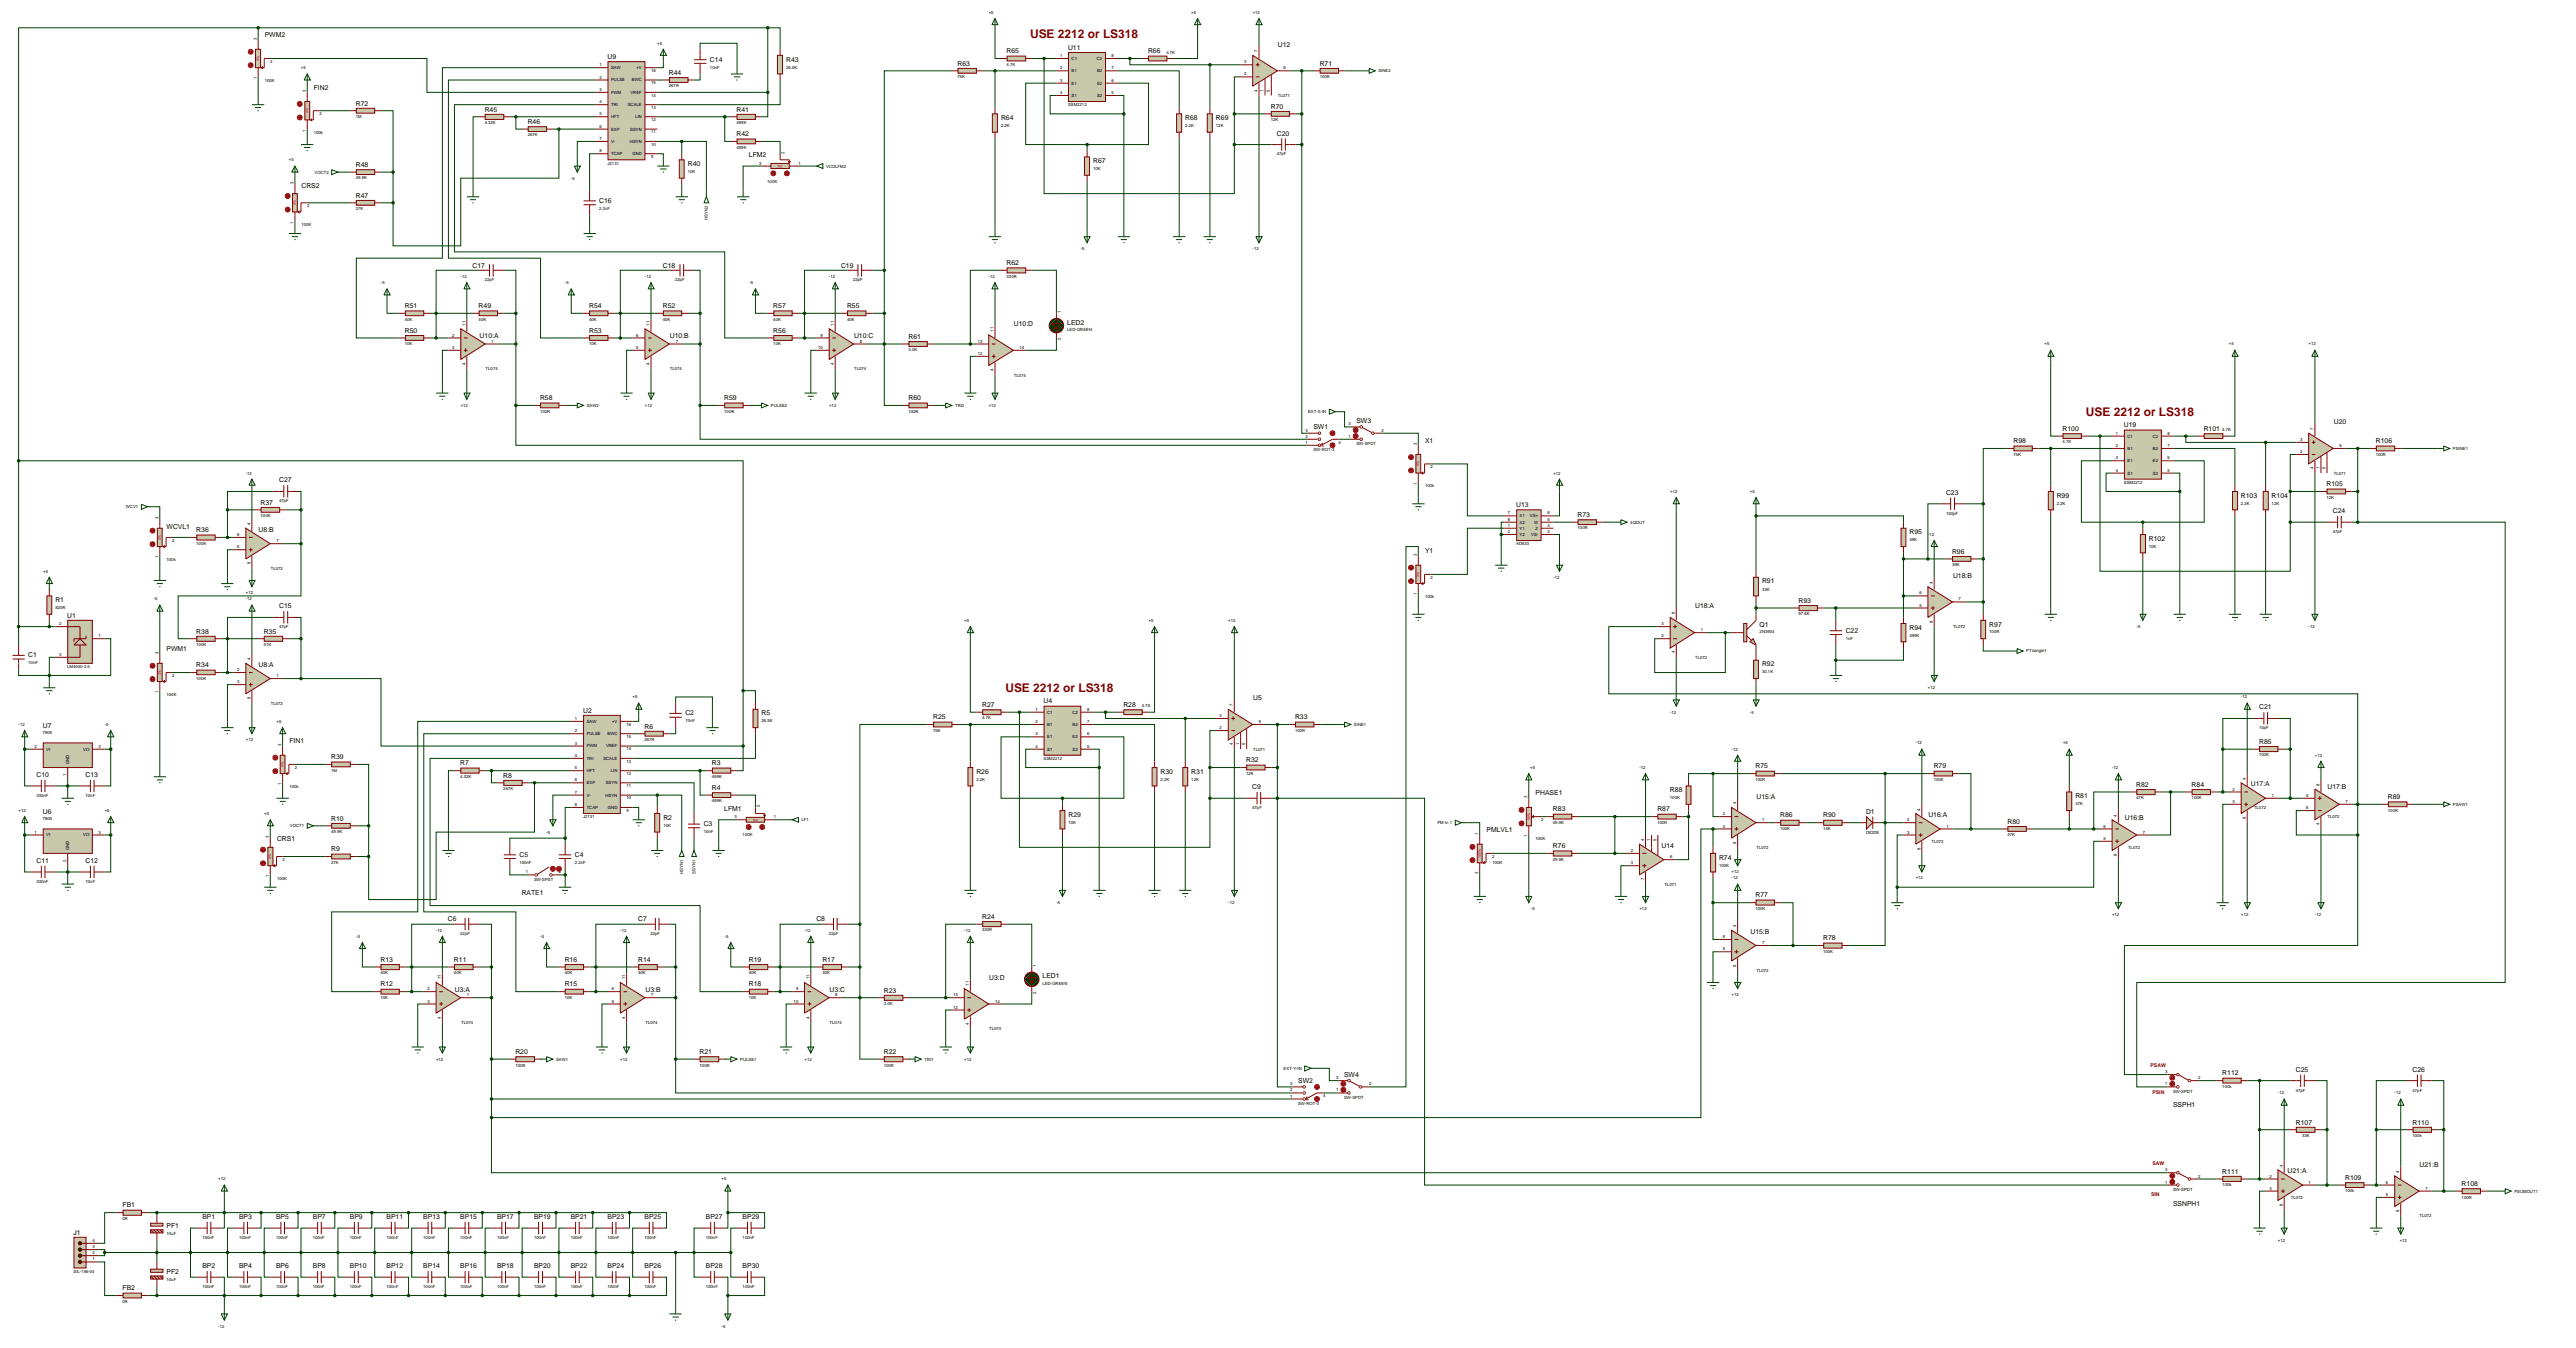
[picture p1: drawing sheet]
<svg xmlns="http://www.w3.org/2000/svg" width="1066mm" height="558mm" viewBox="0 0 1066 558" stroke-linecap="round" stroke-linejoin="round" font-family="sans-serif">
<defs><g id="words">
<g font-size="4.9" fill="#800000">
<text x="426.1" y="15.8">USE 2212 or LS318</text>
<text x="862.9" y="172">USE 2212 or LS318</text>
<text x="415.9" y="286.2">USE 2212 or LS318</text>
</g>
<g font-size="2.8">
<text x="109.5" y="15.5">PWM2</text>
<text x="416.4" y="22.1">R65</text>
<text x="441.8" y="20.6">U11</text>
<text x="474.9" y="22.1">R66</text>
<text x="528.6" y="19.3">U12</text>
<text x="251.3" y="24.4">U9</text>
<text x="293.7" y="25.5">C14</text>
<text x="325.2" y="25.5">R43</text>
<text x="396.1" y="27.2">R63</text>
<text x="545.9" y="27.2">R71</text>
<text x="276.7" y="31">R44</text>
<text x="129.8" y="37.1">FIN2</text>
<text x="147.2" y="43.7">R72</text>
<text x="200.5" y="46.2">R45</text>
<text x="304.7" y="46.2">R41</text>
<text x="525.7" y="45">R70</text>
<text x="218.3" y="51.3">R46</text>
<text x="414.1" y="49.7">R64</text>
<text x="490.3" y="49.7">R68</text>
<text x="503" y="49.7">R69</text>
<text x="304.7" y="56.4">R42</text>
<text x="528.2" y="56.1">C20</text>
<text x="309.8" y="65.1">LFM2</text>
<text x="147.2" y="69.1">R48</text>
<text x="284.5" y="68.7">R40</text>
<text x="452.2" y="67.5">R67</text>
<text x="124.7" y="77.7">CRS2</text>
<text x="147.2" y="81.8">R47</text>
<text x="247.9" y="84">C16</text>
<text x="195.5" y="110.7">C17</text>
<text x="274.2" y="110.7">C18</text>
<text x="347.9" y="110.7">C19</text>
<text x="416.4" y="109.7">R62</text>
<text x="167.5" y="127.5">R51</text>
<text x="198" y="127.5">R49</text>
<text x="243.7" y="127.5">R54</text>
<text x="274.2" y="127.5">R52</text>
<text x="319.9" y="127.5">R57</text>
<text x="350.4" y="127.5">R55</text>
<text x="167.5" y="137.7">R50</text>
<text x="243.7" y="137.7">R53</text>
<text x="319.9" y="137.7">R56</text>
<text x="419.4" y="134.9">U10:D</text>
<text x="441.5" y="134.3">LED2</text>
<text x="198.4" y="140">U10:A</text>
<text x="277.1" y="140">U10:B</text>
<text x="353.3" y="140">U10:C</text>
<text x="375.8" y="140.2">R61</text>
<text x="223.4" y="165.6">R58</text>
<text x="299.6" y="165.6">R59</text>
<text x="375.8" y="165.6">R60</text>
<text x="543.3" y="177.5">SW1</text>
<text x="561.1" y="175">SW3</text>
<text x="853.2" y="178.3">R100</text>
<text x="878.6" y="176.8">U19</text>
<text x="911.6" y="178.3">R101</text>
<text x="965.4" y="175.5">U20</text>
<text x="589.5" y="183.1">X1</text>
<text x="832.9" y="183.4">R98</text>
<text x="982.8" y="183.4">R106</text>
<text x="115.5" y="199.6">C27</text>
<text x="962.4" y="201.2">R105</text>
<text x="107.8" y="208.8">R37</text>
<text x="627.2" y="209.8">U13</text>
<text x="805" y="204.7">C23</text>
<text x="850.8" y="205.9">R99</text>
<text x="927" y="205.9">R103</text>
<text x="939.7" y="205.9">R104</text>
<text x="652.6" y="213.9">R73</text>
<text x="965" y="212.3">C24</text>
<text x="68.9" y="218.7">WCVL1</text>
<text x="81.2" y="220.2">R36</text>
<text x="107" y="220">U8:B</text>
<text x="789.9" y="221.1">R95</text>
<text x="888.9" y="223.7">R102</text>
<text x="589.5" y="228.9">Y1</text>
<text x="807.5" y="229.1">R96</text>
<text x="807.9" y="239">U18:B</text>
<text x="728.9" y="241.4">R91</text>
<text x="22.9" y="249.1">R1</text>
<text x="115.5" y="251.7">C15</text>
<text x="701.2" y="251.7">U18:A</text>
<text x="744" y="249.4">R93</text>
<text x="27.8" y="255.5">U1</text>
<text x="81.2" y="262.1">R38</text>
<text x="109.1" y="262.1">R35</text>
<text x="727.9" y="259.2">Q1</text>
<text x="763.5" y="261.8">C22</text>
<text x="789.9" y="260.5">R94</text>
<text x="822.9" y="259.2">R97</text>
<text x="68.9" y="269.5">PWM1</text>
<text x="11.7" y="271.9">C1</text>
<text x="107" y="275.8">U8:A</text>
<text x="728.9" y="275.7">R92</text>
<text x="81.2" y="276.1">R34</text>
<text x="406.3" y="292.5">R27</text>
<text x="431.7" y="291">U4</text>
<text x="464.7" y="292.5">R28</text>
<text x="518.4" y="289.7">U5</text>
<text x="934.5" y="293.5">C21</text>
<text x="241.2" y="294.8">U2</text>
<text x="283.5" y="296">C2</text>
<text x="315" y="296">R5</text>
<text x="386" y="297.6">R25</text>
<text x="535.7" y="297.6">R33</text>
<text x="17.7" y="301">U7</text>
<text x="266.6" y="301.4">R6</text>
<text x="119.7" y="307.5">FIN1</text>
<text x="934.5" y="307.7">R85</text>
<text x="137" y="314.1">R39</text>
<text x="190.4" y="316.6">R7</text>
<text x="294.5" y="316.6">R3</text>
<text x="515.5" y="315.4">R32</text>
<text x="726.2" y="317.9">R75</text>
<text x="799.9" y="317.9">R79</text>
<text x="15.1" y="321.5">C10</text>
<text x="35.4" y="321.5">C13</text>
<text x="208.2" y="321.7">R8</text>
<text x="403.9" y="320.1">R26</text>
<text x="480.1" y="320.1">R30</text>
<text x="492.8" y="320.1">R31</text>
<text x="294.5" y="326.8">R4</text>
<text x="518" y="326.5">C9</text>
<text x="635.2" y="329.1">PHASE1</text>
<text x="690.8" y="327.7">R88</text>
<text x="883.7" y="325.5">R82</text>
<text x="906.6" y="325.5">R84</text>
<text x="931.1" y="325.3">U17:A</text>
<text x="962.8" y="326.5">U17:B</text>
<text x="299.6" y="335.5">LFM1</text>
<text x="642.4" y="335.7">R83</text>
<text x="685.6" y="335.7">R87</text>
<text x="726.6" y="330.4">U15:A</text>
<text x="858.5" y="330.2">R81</text>
<text x="987.8" y="330.6">R89</text>
<text x="17.7" y="336.6">U6</text>
<text x="137" y="339.5">R10</text>
<text x="274.4" y="339.1">R2</text>
<text x="291.1" y="341.7">C3</text>
<text x="442" y="337.9">R29</text>
<text x="736.4" y="338.2">R86</text>
<text x="754.2" y="338.2">R90</text>
<text x="771.9" y="336.7">D1</text>
<text x="797.7" y="338">U16:A</text>
<text x="830.4" y="340.8">R80</text>
<text x="879" y="339.2">U16:B</text>
<text x="614.9" y="344.3">PMLVL1</text>
<text x="114.6" y="348.1">CRS1</text>
<text x="137" y="352.2">R9</text>
<text x="642.4" y="350.9">R76</text>
<text x="687.3" y="350.7">U14</text>
<text x="15.1" y="357">C11</text>
<text x="35.4" y="357">C12</text>
<text x="214.9" y="354.4">C5</text>
<text x="237.8" y="354.4">C4</text>
<text x="711.1" y="355.6">R74</text>
<text x="215.8" y="370.2">RATE1</text>
<text x="726.2" y="371.2">R77</text>
<text x="185.3" y="381.2">C6</text>
<text x="264" y="381.2">C7</text>
<text x="337.7" y="381.2">C8</text>
<text x="406.3" y="380.1">R24</text>
<text x="724.1" y="386.2">U15:B</text>
<text x="754.2" y="389">R78</text>
<text x="157.4" y="397.9">R13</text>
<text x="187.8" y="397.9">R11</text>
<text x="233.6" y="397.9">R16</text>
<text x="264" y="397.9">R14</text>
<text x="309.8" y="397.9">R19</text>
<text x="340.2" y="397.9">R17</text>
<text x="409.2" y="405.3">U3:D</text>
<text x="431.3" y="404.7">LED1</text>
<text x="157.4" y="408.1">R12</text>
<text x="188.2" y="410.4">U3:A</text>
<text x="233.6" y="408.1">R15</text>
<text x="267" y="410.4">U3:B</text>
<text x="309.8" y="408.1">R18</text>
<text x="343.2" y="410.4">U3:C</text>
<text x="365.6" y="410.6">R23</text>
<text x="213.2" y="436">R20</text>
<text x="289.4" y="436">R21</text>
<text x="365.6" y="436">R22</text>
<text x="949.7" y="443.4">C25</text>
<text x="998" y="443.4">C26</text>
<text x="537" y="448">SW2</text>
<text x="556" y="445.4">SW4</text>
<text x="919.3" y="444.9">R112</text>
<text x="898.9" y="458.1">SSPH1</text>
<text x="949.7" y="465.2">R107</text>
<text x="998" y="465.2">R110</text>
<text x="919.3" y="485.5">R111</text>
<text x="946.3" y="485.3">U21:A</text>
<text x="1000.9" y="482.8">U21:B</text>
<text x="970.1" y="488.1">R109</text>
<text x="1018.3" y="490.6">R108</text>
<text x="50.7" y="499.5">FB1</text>
<text x="898.9" y="498.8">SSNPH1</text>
<text x="68.9" y="508">PF1</text>
<text x="83.7" y="504.3">BP1</text>
<text x="98.9" y="504.3">BP3</text>
<text x="114.2" y="504.3">BP5</text>
<text x="129.4" y="504.3">BP7</text>
<text x="144.7" y="504.3">BP9</text>
<text x="159.9" y="504.3">BP11</text>
<text x="175.1" y="504.3">BP13</text>
<text x="190.4" y="504.3">BP15</text>
<text x="205.6" y="504.3">BP17</text>
<text x="220.9" y="504.3">BP19</text>
<text x="236.1" y="504.3">BP21</text>
<text x="251.3" y="504.3">BP23</text>
<text x="266.6" y="504.3">BP25</text>
<text x="292" y="504.3">BP27</text>
<text x="307.2" y="504.3">BP29</text>
<text x="30.4" y="510.7">J1</text>
<text x="68.9" y="527.1">PF2</text>
<text x="83.7" y="524.7">BP2</text>
<text x="98.9" y="524.7">BP4</text>
<text x="114.2" y="524.7">BP6</text>
<text x="129.4" y="524.7">BP8</text>
<text x="144.7" y="524.7">BP10</text>
<text x="159.9" y="524.7">BP12</text>
<text x="175.1" y="524.7">BP14</text>
<text x="190.4" y="524.7">BP16</text>
<text x="205.6" y="524.7">BP18</text>
<text x="220.9" y="524.7">BP20</text>
<text x="236.1" y="524.7">BP22</text>
<text x="251.3" y="524.7">BP24</text>
<text x="266.6" y="524.7">BP26</text>
<text x="292" y="524.7">BP28</text>
<text x="307.2" y="524.7">BP30</text>
<text x="50.7" y="533.8">FB2</text>
</g>
<g font-size="2.1" fill="#800000">
<text x="889.6" y="441.3">PSAW</text>
<text x="890.4" y="452.7">PSIN</text>
<text x="890.4" y="481.9">SAW</text>
<text x="889.8" y="494.6">SIN</text>
</g>
<g font-size="1.8">
<text x="409" y="5.8">+5</text>
<text x="492.8" y="5.8">+5</text>
<text x="518.2" y="5.8">+12</text>
<text x="106.2" y="16.6" transform="rotate(-90 106.2 16.6)">3</text>
<text x="271.9" y="18.5">+5</text>
<text x="438.5" y="23.6">1</text>
<text x="459.8" y="23.6">8</text>
<text x="482.5" y="22.2">4.7K</text>
<text x="520.2" y="21.7" transform="rotate(-90 520.2 21.7)">7</text>
<text x="111.8" y="26">2</text>
<text x="124.5" y="28.6">+5</text>
<text x="248" y="27.4">1</text>
<text x="252.8" y="28.6">SAW</text>
<text x="263.3" y="28.6">+V</text>
<text x="269.3" y="29.8">16</text>
<text x="293.7" y="28.4">10nF</text>
<text x="325.2" y="28.4">26.5K</text>
<text x="416.4" y="27.2">4.7K</text>
<text x="438.5" y="28.7">2</text>
<text x="443.3" y="24.8">C1</text>
<text x="443.3" y="29.9">B1</text>
<text x="453.7" y="24.8">C2</text>
<text x="453.8" y="29.9">B2</text>
<text x="459.8" y="28.7">7</text>
<text x="514.7" y="26.2">3</text>
<text x="530.9" y="28.7">6</text>
<text x="570.2" y="29.9">SINE2</text>
<text x="106.2" y="32.8" transform="rotate(-90 106.2 32.8)">1</text>
<text x="109.5" y="33.8">100K</text>
<text x="248" y="32.5">2</text>
<text x="252.8" y="33.7">PULSE</text>
<text x="261.4" y="33.7">BWC</text>
<text x="269.3" y="34.9">15</text>
<text x="396.1" y="32.3">75K</text>
<text x="438.5" y="33.8">3</text>
<text x="443.3" y="35">E1</text>
<text x="453.8" y="35">E2</text>
<text x="459.8" y="33.8">6</text>
<text x="514.7" y="31.2">2</text>
<text x="545.9" y="32.3">100R</text>
<text x="126.5" y="38.2" transform="rotate(-90 126.5 38.2)">3</text>
<text x="248" y="37.6">3</text>
<text x="252.8" y="38.8">PWM</text>
<text x="260.8" y="38.8">VREF</text>
<text x="269.3" y="40">14</text>
<text x="276.7" y="36.1">267R</text>
<text x="438.5" y="38.9">4</text>
<text x="443.3" y="40.1">S1</text>
<text x="453.8" y="40.1">S2</text>
<text x="459.8" y="38.9">5</text>
<text x="520.2" y="37.9" transform="rotate(-90 520.2 37.9)">4</text>
<text x="522.7" y="37.9" transform="rotate(-90 522.7 37.9)">1</text>
<text x="525.3" y="37.9" transform="rotate(-90 525.3 37.9)">5</text>
<text x="528.6" y="40.2">TL071</text>
<text x="132.2" y="47.6">2</text>
<text x="248" y="42.7">4</text>
<text x="248" y="47.7">5</text>
<text x="252.8" y="43.9">TRI</text>
<text x="259.7" y="43.9">SCALE</text>
<text x="269.3" y="45.1">13</text>
<text x="441.8" y="44">SSM2212</text>
<text x="147.2" y="48.8">1M</text>
<text x="200.5" y="51.4">4.32K</text>
<text x="248" y="52.8">6</text>
<text x="252.8" y="48.9">HFT</text>
<text x="252.8" y="54">EXP</text>
<text x="260.7" y="54">SSYN</text>
<text x="262.8" y="48.9">LIN</text>
<text x="269.3" y="50.1">12</text>
<text x="304.7" y="51.4">499K</text>
<text x="414.1" y="52.5">2.2K</text>
<text x="490.3" y="52.5">2.2K</text>
<text x="503" y="52.5">12K</text>
<text x="525.7" y="50.1">12K</text>
<text x="126.5" y="54.4" transform="rotate(-90 126.5 54.4)">1</text>
<text x="129.8" y="55.4">100k</text>
<text x="218.3" y="56.4">267K</text>
<text x="248" y="57.9">7</text>
<text x="252.8" y="59.1">V-</text>
<text x="260.6" y="59.1">HSYN</text>
<text x="269.3" y="55.2">11</text>
<text x="248" y="63">8</text>
<text x="252.8" y="64.2">TCAP</text>
<text x="261.6" y="64.2">GND</text>
<text x="269.3" y="60.3">10</text>
<text x="269.3" y="65.4">9</text>
<text x="304.7" y="61.5">499K</text>
<text x="324.5" y="63.6" transform="rotate(-90 324.5 63.6)">2</text>
<text x="528.2" y="64.3">47pF</text>
<text x="119.5" y="66.7">+5</text>
<text x="130.1" y="71.8">VOCT2</text>
<text x="251.3" y="68.1">J2131</text>
<text x="284.5" y="71.5">10K</text>
<text x="314" y="68.1">3</text>
<text x="330.3" y="68.1">1</text>
<text x="341.7" y="69.3">VCOLFM2</text>
<text x="452.2" y="70.3">10K</text>
<text x="121.4" y="76.3" transform="rotate(-90 121.4 76.3)">3</text>
<text x="147.2" y="74.2">49.9K</text>
<text x="236.3" y="74.3">-5</text>
<text x="317.4" y="75.5">100K</text>
<text x="127.1" y="85.7">2</text>
<text x="147.2" y="86.9">27K</text>
<text x="247.9" y="86.8">2.2nF</text>
<text x="121.4" y="92.5" transform="rotate(-90 121.4 92.5)">1</text>
<text x="124.7" y="93.5">100K</text>
<text x="292.8" y="91.1" transform="rotate(-90 292.8 91.1)">HSYN2</text>
<text x="447.1" y="103.6">-5</text>
<text x="518.2" y="103.6">-12</text>
<text x="157.6" y="117.5">-5</text>
<text x="190.6" y="115">-12</text>
<text x="200.5" y="116.4">22pF</text>
<text x="233.8" y="117.5">-5</text>
<text x="266.8" y="115">-12</text>
<text x="279.3" y="116.4">22pF</text>
<text x="310" y="117.5">-5</text>
<text x="343" y="115">-12</text>
<text x="352.9" y="116.4">22pF</text>
<text x="409" y="115">-12</text>
<text x="416.4" y="114.9">330R</text>
<text x="438.8" y="129.6" transform="rotate(-90 438.8 129.6)">1</text>
<text x="167.5" y="132.6">40K</text>
<text x="192.5" y="134.7" transform="rotate(-90 192.5 134.7)">11</text>
<text x="198" y="132.6">40K</text>
<text x="243.7" y="132.6">40K</text>
<text x="268.7" y="134.7" transform="rotate(-90 268.7 134.7)">11</text>
<text x="274.2" y="132.6">40K</text>
<text x="319.9" y="132.6">40K</text>
<text x="344.9" y="134.7" transform="rotate(-90 344.9 134.7)">11</text>
<text x="350.4" y="132.6">40K</text>
<text x="411" y="137.2" transform="rotate(-90 411 137.2)">11</text>
<text x="441.5" y="137.1">LED-GREEN</text>
<text x="167.5" y="142.8">10K</text>
<text x="187" y="139.2">2</text>
<text x="203.3" y="141.7">1</text>
<text x="243.7" y="142.8">10K</text>
<text x="263.2" y="139.2">6</text>
<text x="279.5" y="141.7">7</text>
<text x="319.9" y="142.8">10K</text>
<text x="339.4" y="139.2">9</text>
<text x="355.7" y="141.7">8</text>
<text x="404.5" y="141.7">13</text>
<text x="438.8" y="140.8" transform="rotate(-90 438.8 140.8)">2</text>
<text x="845.8" y="142.9">+5</text>
<text x="922" y="142.9">+5</text>
<text x="955" y="142.9">+12</text>
<text x="187" y="144.3">3</text>
<text x="263.2" y="144.3">5</text>
<text x="338.4" y="144.3">10</text>
<text x="375.8" y="145.3">3.0K</text>
<text x="404.5" y="146.8">12</text>
<text x="421.7" y="144.3">14</text>
<text x="192.5" y="150.9" transform="rotate(-90 192.5 150.9)">4</text>
<text x="200.9" y="153.2">TL074</text>
<text x="268.7" y="150.9" transform="rotate(-90 268.7 150.9)">4</text>
<text x="277.1" y="153.2">TL074</text>
<text x="344.9" y="150.9" transform="rotate(-90 344.9 150.9)">4</text>
<text x="353.3" y="153.2">TL074</text>
<text x="411" y="153.5" transform="rotate(-90 411 153.5)">4</text>
<text x="419.4" y="155.8">TL074</text>
<text x="190.6" y="168.3">+12</text>
<text x="223.4" y="170.7">100R</text>
<text x="242.7" y="168.3">SAW2</text>
<text x="266.8" y="168.3">+12</text>
<text x="299.6" y="170.7">100R</text>
<text x="318.9" y="168.3">PULSE2</text>
<text x="343" y="168.3">+12</text>
<text x="375.8" y="170.7">100R</text>
<text x="395.1" y="168.3">TRI2</text>
<text x="409" y="168.3">+12</text>
<text x="541.1" y="170.9">EXT-X-IN</text>
<text x="540" y="178.6">3</text>
<text x="557.8" y="176">3</text>
<text x="571.5" y="178.6">2</text>
<text x="875.3" y="179.8">1</text>
<text x="896.6" y="179.8">8</text>
<text x="919.3" y="178.4">4.7K</text>
<text x="957" y="177.9" transform="rotate(-90 957 177.9)">7</text>
<text x="540" y="181.1">2</text>
<text x="540" y="183.6">1</text>
<text x="553.7" y="183.5">4</text>
<text x="557.8" y="181.1">1</text>
<text x="561.1" y="184.2">SW-SPDT</text>
<text x="586.1" y="184.2" transform="rotate(-90 586.1 184.2)">3</text>
<text x="853.2" y="183.4">4.7K</text>
<text x="875.3" y="184.9">2</text>
<text x="880.1" y="181">C1</text>
<text x="890.5" y="181">C2</text>
<text x="896.6" y="184.9">7</text>
<text x="951.5" y="182.4">3</text>
<text x="967.7" y="184.9">6</text>
<text x="543.3" y="186.7">SW-ROT-3</text>
<text x="832.9" y="188.5">75K</text>
<text x="875.3" y="190">3</text>
<text x="880.1" y="186.1">B1</text>
<text x="880.1" y="191.2">E1</text>
<text x="890.6" y="186.1">B2</text>
<text x="890.6" y="191.2">E2</text>
<text x="896.6" y="190">6</text>
<text x="951.5" y="187.4">2</text>
<text x="982.8" y="188.5">100R</text>
<text x="1014.7" y="186.1">PSINE1</text>
<text x="101.7" y="196.3">-12</text>
<text x="591.8" y="193.7">2</text>
<text x="642.6" y="196.3">+12</text>
<text x="875.3" y="195.1">4</text>
<text x="880.1" y="196.3">S1</text>
<text x="890.6" y="196.3">S2</text>
<text x="896.6" y="195.1">5</text>
<text x="957" y="194.1" transform="rotate(-90 957 194.1)">4</text>
<text x="959.5" y="194.1" transform="rotate(-90 959.5 194.1)">1</text>
<text x="962" y="194.1" transform="rotate(-90 962 194.1)">5</text>
<text x="965.4" y="196.4">TL071</text>
<text x="586.1" y="200.5" transform="rotate(-90 586.1 200.5)">1</text>
<text x="589.5" y="201.5">100k</text>
<text x="690.9" y="203.9">+12</text>
<text x="723.9" y="203.9">+5</text>
<text x="878.6" y="200.2">SSM2212</text>
<text x="115.5" y="207.8">47pF</text>
<text x="850.8" y="208.7">2.2K</text>
<text x="927" y="208.7">2.2K</text>
<text x="939.7" y="208.7">12K</text>
<text x="962.4" y="206.3">12K</text>
<text x="52.1" y="210.2">WCV1</text>
<text x="65.5" y="214.7" transform="rotate(-90 65.5 214.7)">3</text>
<text x="107.8" y="213.9">100K</text>
<text x="623.8" y="212.8">7</text>
<text x="623.8" y="215.4">8</text>
<text x="628.6" y="214">X1</text>
<text x="632.9" y="214">VS+</text>
<text x="640.1" y="212.8">6</text>
<text x="640.1" y="215.4">5</text>
<text x="805" y="212.9">100pF</text>
<text x="98.1" y="221.7">6</text>
<text x="103.6" y="217.3" transform="rotate(-90 103.6 217.3)">4</text>
<text x="623.8" y="217.9">1</text>
<text x="623.8" y="220.5">2</text>
<text x="628.6" y="216.6">X2</text>
<text x="628.6" y="219.1">Y1</text>
<text x="628.6" y="221.7">Y2</text>
<text x="633.4" y="221.7">VS-</text>
<text x="634.6" y="216.6">W</text>
<text x="635.2" y="219.1">Z</text>
<text x="640.1" y="217.9">4</text>
<text x="640.1" y="220.5">3</text>
<text x="652.6" y="219">100R</text>
<text x="674.4" y="216.6">4QOUT</text>
<text x="797.5" y="221.7">-12</text>
<text x="965" y="220.5">47pF</text>
<text x="71.2" y="224.1">2</text>
<text x="81.2" y="225.4">100K</text>
<text x="98.1" y="226.8">5</text>
<text x="114.4" y="224.3">7</text>
<text x="627.2" y="225.6">AD633</text>
<text x="789.9" y="223.9">39K</text>
<text x="888.9" y="226.5">10K</text>
<text x="65.5" y="231" transform="rotate(-90 65.5 231)">1</text>
<text x="68.9" y="232">100k</text>
<text x="103.6" y="233.5" transform="rotate(-90 103.6 233.5)">8</text>
<text x="586.1" y="230" transform="rotate(-90 586.1 230)">3</text>
<text x="17.9" y="236.9">+5</text>
<text x="112" y="235.8">TL072</text>
<text x="591.8" y="239.4">2</text>
<text x="642.6" y="239.4">-12</text>
<text x="807.5" y="234.2">39K</text>
<text x="101.7" y="245.8">+12</text>
<text x="728.9" y="244.3">33K</text>
<text x="794" y="245.9">6</text>
<text x="799.5" y="241.4" transform="rotate(-90 799.5 241.4)">4</text>
<text x="22.9" y="251.9">820R</text>
<text x="63.6" y="248.3">-5</text>
<text x="101.7" y="248.3">-12</text>
<text x="586.1" y="246.2" transform="rotate(-90 586.1 246.2)">1</text>
<text x="589.5" y="247.2">100k</text>
<text x="794" y="250.9">5</text>
<text x="810.2" y="248.4">7</text>
<text x="398.9" y="257.2">+5</text>
<text x="475.1" y="257.2">+5</text>
<text x="508.1" y="257.2">+12</text>
<text x="692.8" y="254.1" transform="rotate(-90 692.8 254.1)">8</text>
<text x="744" y="254.6">97.6K</text>
<text x="799.5" y="257.6" transform="rotate(-90 799.5 257.6)">8</text>
<text x="24.5" y="258.6">2</text>
<text x="40.7" y="263.6">1</text>
<text x="115.5" y="259.9">47pF</text>
<text x="687.3" y="258.6">3</text>
<text x="687.3" y="263.6">2</text>
<text x="703.6" y="261.1">1</text>
<text x="727.9" y="262">2N3904</text>
<text x="789.9" y="263.3">499K</text>
<text x="807.9" y="259.9">TL072</text>
<text x="822.9" y="262">100R</text>
<text x="883.9" y="259.8">-5</text>
<text x="955" y="259.8">-12</text>
<text x="81.2" y="267.3">100K</text>
<text x="109.1" y="267.3">51K</text>
<text x="763.5" y="264.6">1nF</text>
<text x="838.2" y="269.9">PTriangle1</text>
<text x="11.7" y="274.7">10nF</text>
<text x="24.5" y="271.3">3</text>
<text x="65.5" y="270.6" transform="rotate(-90 65.5 270.6)">3</text>
<text x="103.6" y="273.1" transform="rotate(-90 103.6 273.1)">4</text>
<text x="692.8" y="270.3" transform="rotate(-90 692.8 270.3)">4</text>
<text x="701.2" y="272.6">TL072</text>
<text x="27.8" y="276.4">LM4040-2.5</text>
<text x="71.2" y="280">2</text>
<text x="81.2" y="281.1">100K</text>
<text x="98.1" y="277.6">2</text>
<text x="114.4" y="280.1">1</text>
<text x="728.9" y="278.5">30.1K</text>
<text x="65.5" y="286.7" transform="rotate(-90 65.5 286.7)">1</text>
<text x="68.9" y="287.7">100K</text>
<text x="98.1" y="282.6">3</text>
<text x="797.5" y="285.1">+12</text>
<text x="103.6" y="289.3" transform="rotate(-90 103.6 289.3)">8</text>
<text x="112" y="291.5">TL072</text>
<text x="261.7" y="288.9">+5</text>
<text x="428.3" y="294">1</text>
<text x="449.7" y="294">8</text>
<text x="472.3" y="292.6">4.7K</text>
<text x="510" y="292.1" transform="rotate(-90 510 292.1)">7</text>
<text x="927.1" y="288.9">-12</text>
<text x="114.4" y="299">+5</text>
<text x="237.8" y="297.8">1</text>
<text x="242.7" y="299">SAW</text>
<text x="253.2" y="299">+V</text>
<text x="283.5" y="298.8">10nF</text>
<text x="315" y="298.8">26.5K</text>
<text x="406.3" y="297.6">4.7K</text>
<text x="428.3" y="299.1">2</text>
<text x="433.2" y="295.2">C1</text>
<text x="443.6" y="295.2">C2</text>
<text x="449.7" y="299.1">7</text>
<text x="504.5" y="296.6">3</text>
<text x="520.8" y="299.1">6</text>
<text x="690.9" y="295.2">-12</text>
<text x="723.9" y="295.2">-5</text>
<text x="7.7" y="300.3">-12</text>
<text x="17.7" y="303.8">7905</text>
<text x="43.3" y="300.3">-5</text>
<text x="237.8" y="302.9">2</text>
<text x="242.7" y="304.1">PULSE</text>
<text x="251.3" y="304.1">BWC</text>
<text x="259.2" y="300.2">16</text>
<text x="259.2" y="305.3">15</text>
<text x="386" y="302.7">75K</text>
<text x="428.3" y="304.2">3</text>
<text x="433.2" y="300.3">B1</text>
<text x="433.2" y="305.4">E1</text>
<text x="443.7" y="300.3">B2</text>
<text x="443.7" y="305.4">E2</text>
<text x="449.7" y="304.2">6</text>
<text x="504.5" y="301.6">2</text>
<text x="535.7" y="302.7">100R</text>
<text x="560.1" y="300.3">SINE1</text>
<text x="934.5" y="301.7">10pF</text>
<text x="14.3" y="309.3">2</text>
<text x="19.1" y="310.5">VI</text>
<text x="34.4" y="310.5">VO</text>
<text x="40.7" y="309.3">3</text>
<text x="101.7" y="306.7">+12</text>
<text x="116.3" y="308.6" transform="rotate(-90 116.3 308.6)">3</text>
<text x="237.8" y="308">3</text>
<text x="242.7" y="309.2">PWM</text>
<text x="250.7" y="309.2">VREF</text>
<text x="259.2" y="310.4">14</text>
<text x="266.6" y="306.5">267R</text>
<text x="428.3" y="309.3">4</text>
<text x="433.2" y="310.5">S1</text>
<text x="443.7" y="310.5">S2</text>
<text x="449.7" y="309.3">5</text>
<text x="510" y="308.3" transform="rotate(-90 510 308.3)">4</text>
<text x="512.6" y="308.3" transform="rotate(-90 512.6 308.3)">1</text>
<text x="515.1" y="308.3" transform="rotate(-90 515.1 308.3)">5</text>
<text x="518.4" y="310.6">TL071</text>
<text x="716.3" y="310.5">-12</text>
<text x="792.5" y="307.9">-12</text>
<text x="853.4" y="307.9">+5</text>
<text x="28.6" y="316.2" transform="rotate(-90 28.6 316.2)">GND</text>
<text x="122" y="318">2</text>
<text x="237.8" y="313.1">4</text>
<text x="242.7" y="314.3">TRI</text>
<text x="249.6" y="314.3">SCALE</text>
<text x="259.2" y="315.5">13</text>
<text x="431.7" y="314.4">SSM2212</text>
<text x="934.5" y="312.9">100K</text>
<text x="957.6" y="313">+12</text>
<text x="27.4" y="321" transform="rotate(-90 27.4 321)">1</text>
<text x="137" y="319.2">1M</text>
<text x="190.4" y="321.8">4.32K</text>
<text x="237.8" y="318.2">5</text>
<text x="237.8" y="323.2">6</text>
<text x="242.7" y="319.4">HFT</text>
<text x="252.7" y="319.4">LIN</text>
<text x="259.2" y="320.6">12</text>
<text x="294.5" y="321.8">499K</text>
<text x="403.9" y="322.9">2.2K</text>
<text x="480.1" y="322.9">2.2K</text>
<text x="492.8" y="322.9">12K</text>
<text x="515.5" y="320.5">12K</text>
<text x="633" y="318.1">+5</text>
<text x="678.2" y="318.1">-12</text>
<text x="726.2" y="323">100K</text>
<text x="799.9" y="323">100K</text>
<text x="873.7" y="318.1">-12</text>
<text x="929" y="322.6" transform="rotate(-90 929 322.6)">4</text>
<text x="15.1" y="329.6">330nF</text>
<text x="35.4" y="329.6">10nF</text>
<text x="116.3" y="324.8" transform="rotate(-90 116.3 324.8)">1</text>
<text x="119.7" y="325.8">100k</text>
<text x="208.2" y="326.9">267K</text>
<text x="237.8" y="328.3">7</text>
<text x="242.7" y="324.4">EXP</text>
<text x="242.7" y="329.5">V-</text>
<text x="250.5" y="329.5">HSYN</text>
<text x="250.6" y="324.4">SSYN</text>
<text x="259.2" y="325.6">11</text>
<text x="923.5" y="327">2</text>
<text x="939.8" y="329.6">1</text>
<text x="954" y="329.6">5</text>
<text x="959.5" y="325.1" transform="rotate(-90 959.5 325.1)">8</text>
<text x="7.7" y="335.9">+12</text>
<text x="43.3" y="335.9">+5</text>
<text x="237.8" y="333.4">8</text>
<text x="242.7" y="334.6">TCAP</text>
<text x="251.5" y="334.6">GND</text>
<text x="259.2" y="330.7">10</text>
<text x="259.2" y="335.8">9</text>
<text x="294.5" y="331.9">499K</text>
<text x="314.3" y="334" transform="rotate(-90 314.3 334)">2</text>
<text x="518" y="334.7">47pF</text>
<text x="631.8" y="330.2" transform="rotate(-90 631.8 330.2)">3</text>
<text x="690.8" y="330.5">100K</text>
<text x="718.2" y="332.7" transform="rotate(-90 718.2 332.7)">4</text>
<text x="794.4" y="335.3" transform="rotate(-90 794.4 335.3)">4</text>
<text x="858.5" y="333.1">47K</text>
<text x="883.7" y="330.7">47K</text>
<text x="906.6" y="330.7">100K</text>
<text x="923.5" y="332.1">3</text>
<text x="932.4" y="334.7">TL072</text>
<text x="954" y="334.7">6</text>
<text x="970.3" y="332.1">7</text>
<text x="987.8" y="335.7">100R</text>
<text x="1014.7" y="333.3">PSAW1</text>
<text x="17.7" y="339.4">7805</text>
<text x="109.3" y="337.1">+5</text>
<text x="241.2" y="338.5">J2131</text>
<text x="274.4" y="341.9">10K</text>
<text x="303.9" y="338.5">3</text>
<text x="320.1" y="338.5">1</text>
<text x="331.6" y="339.7">LF1</text>
<text x="442" y="340.7">10K</text>
<text x="594.6" y="340.9">PM In 1</text>
<text x="637.5" y="339.6">2</text>
<text x="642.4" y="340.8">49.9K</text>
<text x="685.6" y="340.8">100K</text>
<text x="712.7" y="337.2">2</text>
<text x="729" y="339.7">1</text>
<text x="788.9" y="339.7">2</text>
<text x="875.7" y="337.8" transform="rotate(-90 875.7 337.8)">4</text>
<text x="929" y="338.8" transform="rotate(-90 929 338.8)">8</text>
<text x="959.5" y="341.3" transform="rotate(-90 959.5 341.3)">4</text>
<text x="962.8" y="338.5">TL072</text>
<text x="14.3" y="344.8">1</text>
<text x="19.1" y="346">VI</text>
<text x="34.4" y="346">VO</text>
<text x="40.7" y="344.8">3</text>
<text x="111.2" y="346.7" transform="rotate(-90 111.2 346.7)">3</text>
<text x="119.9" y="342.2">VOCT1</text>
<text x="137" y="344.6">49.9K</text>
<text x="226.1" y="344.8">-5</text>
<text x="291.1" y="344.5">10nF</text>
<text x="307.2" y="345.9">100K</text>
<text x="611.5" y="345.4" transform="rotate(-90 611.5 345.4)">1</text>
<text x="631.8" y="346.4" transform="rotate(-90 631.8 346.4)">1</text>
<text x="635.2" y="347.4">100K</text>
<text x="680.1" y="348" transform="rotate(-90 680.1 348)">4</text>
<text x="682.6" y="348" transform="rotate(-90 682.6 348)">1</text>
<text x="685.2" y="348" transform="rotate(-90 685.2 348)">5</text>
<text x="712.7" y="342.3">3</text>
<text x="736.4" y="343.4">100K</text>
<text x="754.2" y="343.4">14K</text>
<text x="771.9" y="344.9">DIODE</text>
<text x="788.9" y="344.8">3</text>
<text x="805.2" y="342.3">1</text>
<text x="830.4" y="345.9">47K</text>
<text x="870.2" y="347.4">5</text>
<text x="870.2" y="342.3">6</text>
<text x="886.4" y="344.8">7</text>
<text x="28.6" y="351.8" transform="rotate(-90 28.6 351.8)">GND</text>
<text x="674.6" y="352.4">2</text>
<text x="718.2" y="349" transform="rotate(-90 718.2 349)">8</text>
<text x="726.6" y="351.2">TL072</text>
<text x="794.4" y="351.5" transform="rotate(-90 794.4 351.5)">8</text>
<text x="799" y="348.7">TL072</text>
<text x="875.7" y="354" transform="rotate(-90 875.7 354)">8</text>
<text x="880.3" y="351.2">TL072</text>
<text x="27.4" y="356.6" transform="rotate(-90 27.4 356.6)">2</text>
<text x="116.9" y="356.1">2</text>
<text x="137" y="357.3">27K</text>
<text x="214.9" y="357.2">100nF</text>
<text x="237.8" y="357.2">2.2nF</text>
<text x="617.2" y="354.8">2</text>
<text x="617.4" y="357.6">100K</text>
<text x="642.4" y="356.1">49.9K</text>
<text x="674.6" y="357.5">3</text>
<text x="690.9" y="355">6</text>
<text x="711.1" y="358.5">100K</text>
<text x="15.1" y="365.2">330nF</text>
<text x="35.4" y="365.2">10nF</text>
<text x="111.2" y="362.9" transform="rotate(-90 111.2 362.9)">1</text>
<text x="114.6" y="363.9">100K</text>
<text x="217.5" y="361.3">1</text>
<text x="220.9" y="364.4">SW-SPST</text>
<text x="231.2" y="361.3">2</text>
<text x="282.6" y="361.5" transform="rotate(-90 282.6 361.5)">HSYN1</text>
<text x="287.7" y="361.4" transform="rotate(-90 287.7 361.4)">SSYN1</text>
<text x="611.5" y="361.7" transform="rotate(-90 611.5 361.7)">3</text>
<text x="680.1" y="364.2" transform="rotate(-90 680.1 364.2)">7</text>
<text x="716.3" y="361.3">+12</text>
<text x="716.3" y="363.8">-12</text>
<text x="792.5" y="363.8">+12</text>
<text x="688.5" y="366.5">TL071</text>
<text x="437" y="374">-5</text>
<text x="508.1" y="374">-12</text>
<text x="633.4" y="376.5">-5</text>
<text x="678.2" y="376.5">+12</text>
<text x="726.2" y="376.4">100K</text>
<text x="718.2" y="383.5" transform="rotate(-90 718.2 383.5)">4</text>
<text x="873.7" y="379">+12</text>
<text x="927.1" y="379">+12</text>
<text x="957.6" y="379">-12</text>
<text x="147.4" y="387.9">-5</text>
<text x="180.4" y="385.4">-12</text>
<text x="190.4" y="386.8">22pF</text>
<text x="223.6" y="387.9">-5</text>
<text x="256.6" y="385.4">-12</text>
<text x="269.1" y="386.8">22pF</text>
<text x="299.8" y="387.9">-5</text>
<text x="332.8" y="385.4">-12</text>
<text x="342.8" y="386.8">22pF</text>
<text x="398.9" y="385.4">-12</text>
<text x="406.3" y="385.3">330R</text>
<text x="712.7" y="388">6</text>
<text x="712.7" y="393.1">5</text>
<text x="729" y="390.5">7</text>
<text x="754.2" y="394.2">100K</text>
<text x="428.6" y="400" transform="rotate(-90 428.6 400)">1</text>
<text x="718.2" y="399.8" transform="rotate(-90 718.2 399.8)">8</text>
<text x="726.6" y="402">TL072</text>
<text x="157.4" y="403.1">40K</text>
<text x="182.4" y="405.1" transform="rotate(-90 182.4 405.1)">11</text>
<text x="187.8" y="403.1">40K</text>
<text x="233.6" y="403.1">40K</text>
<text x="258.6" y="405.1" transform="rotate(-90 258.6 405.1)">11</text>
<text x="264" y="403.1">40K</text>
<text x="309.8" y="403.1">40K</text>
<text x="334.8" y="405.1" transform="rotate(-90 334.8 405.1)">11</text>
<text x="340.2" y="403.1">40K</text>
<text x="400.8" y="407.7" transform="rotate(-90 400.8 407.7)">11</text>
<text x="431.3" y="407.5">LED-GREEN</text>
<text x="157.4" y="413.2">10K</text>
<text x="176.9" y="409.6">2</text>
<text x="193.1" y="412.1">1</text>
<text x="233.6" y="413.2">10K</text>
<text x="253.1" y="409.6">6</text>
<text x="269.3" y="412.1">7</text>
<text x="309.8" y="413.2">10K</text>
<text x="329.3" y="409.6">9</text>
<text x="345.5" y="412.1">8</text>
<text x="394.3" y="412.1">13</text>
<text x="428.6" y="411.2" transform="rotate(-90 428.6 411.2)">2</text>
<text x="716.3" y="412.1">+12</text>
<text x="176.9" y="414.7">3</text>
<text x="253.1" y="414.7">5</text>
<text x="328.3" y="414.7">10</text>
<text x="365.6" y="415.8">3.0K</text>
<text x="394.3" y="417.2">12</text>
<text x="411.6" y="414.7">14</text>
<text x="182.4" y="421.4" transform="rotate(-90 182.4 421.4)">4</text>
<text x="190.8" y="423.6">TL074</text>
<text x="258.6" y="421.4" transform="rotate(-90 258.6 421.4)">4</text>
<text x="267" y="423.6">TL074</text>
<text x="334.8" y="421.4" transform="rotate(-90 334.8 421.4)">4</text>
<text x="343.2" y="423.6">TL074</text>
<text x="400.8" y="423.9" transform="rotate(-90 400.8 423.9)">4</text>
<text x="409.2" y="426.2">TL074</text>
<text x="180.4" y="438.7">+12</text>
<text x="213.2" y="441.2">100R</text>
<text x="230" y="438.7">SAW1</text>
<text x="256.6" y="438.7">+12</text>
<text x="289.4" y="441.2">100R</text>
<text x="306.2" y="438.7">PULSE1</text>
<text x="332.8" y="438.7">+12</text>
<text x="365.6" y="441.2">100R</text>
<text x="382.4" y="438.7">TRI1</text>
<text x="398.9" y="438.7">+12</text>
<text x="531" y="442.5">EXT-Y-IN</text>
<text x="895.6" y="443.9">3</text>
<text x="533.7" y="449">3</text>
<text x="552.7" y="446.4">3</text>
<text x="566.4" y="449">2</text>
<text x="895.6" y="449">1</text>
<text x="909.3" y="446.4">2</text>
<text x="919.3" y="450">100k</text>
<text x="533.7" y="451.5">2</text>
<text x="533.7" y="454">1</text>
<text x="547.4" y="453.9">4</text>
<text x="552.7" y="451.5">1</text>
<text x="556" y="454.6">SW-SPDT</text>
<text x="898.9" y="452.1">SW-SPDT</text>
<text x="942.3" y="452.7">-12</text>
<text x="949.7" y="451.6">47pF</text>
<text x="990.6" y="452.7">-12</text>
<text x="998" y="451.6">47pF</text>
<text x="537" y="457.2">SW-ROT-3</text>
<text x="952.3" y="470.4">33K</text>
<text x="998" y="470.4">100k</text>
<text x="895.6" y="484.5">3</text>
<text x="944.3" y="482.6" transform="rotate(-90 944.3 482.6)">4</text>
<text x="992.5" y="485.1" transform="rotate(-90 992.5 485.1)">4</text>
<text x="90.3" y="488.3">+12</text>
<text x="298.5" y="488.3">+5</text>
<text x="895.6" y="489.6">1</text>
<text x="909.3" y="487.1">2</text>
<text x="919.3" y="490.7">100k</text>
<text x="938.8" y="487.1">2</text>
<text x="955" y="489.6">1</text>
<text x="987" y="489.6">6</text>
<text x="898.9" y="492.7">SW-SPDT</text>
<text x="938.8" y="492.1">3</text>
<text x="947.6" y="496">TL072</text>
<text x="970.1" y="493.2">100k</text>
<text x="987" y="494.7">5</text>
<text x="1003.3" y="492.1">7</text>
<text x="1018.3" y="495.8">100R</text>
<text x="1040.1" y="493.3">PSUMOUT1</text>
<text x="944.3" y="498.8" transform="rotate(-90 944.3 498.8)">8</text>
<text x="992.5" y="501.4" transform="rotate(-90 992.5 501.4)">8</text>
<text x="1000.9" y="503.6">TL072</text>
<text x="50.7" y="504.7">0R</text>
<text x="38.2" y="513.7">4</text>
<text x="68.9" y="510.9">10uF</text>
<text x="83.7" y="512.5">100nF</text>
<text x="98.9" y="512.5">100nF</text>
<text x="114.2" y="512.5">100nF</text>
<text x="129.4" y="512.5">100nF</text>
<text x="144.7" y="512.5">100nF</text>
<text x="159.9" y="512.5">100nF</text>
<text x="175.1" y="512.5">100nF</text>
<text x="190.4" y="512.5">100nF</text>
<text x="205.6" y="512.5">100nF</text>
<text x="220.9" y="512.5">100nF</text>
<text x="236.1" y="512.5">100nF</text>
<text x="251.3" y="512.5">100nF</text>
<text x="266.6" y="512.5">100nF</text>
<text x="292" y="512.5">100nF</text>
<text x="307.2" y="512.5">100nF</text>
<text x="942.3" y="513.7">+12</text>
<text x="992.7" y="513.7">+12</text>
<text x="38.2" y="521.4">1</text>
<text x="38.2" y="518.8">2</text>
<text x="38.2" y="516.3">3</text>
<text x="30.4" y="526.5">SIL-156-04</text>
<text x="68.9" y="529.9">10uF</text>
<text x="83.7" y="532.8">100nF</text>
<text x="98.9" y="532.8">100nF</text>
<text x="114.2" y="532.8">100nF</text>
<text x="129.4" y="532.8">100nF</text>
<text x="144.7" y="532.8">100nF</text>
<text x="159.9" y="532.8">100nF</text>
<text x="175.1" y="532.8">100nF</text>
<text x="190.4" y="532.8">100nF</text>
<text x="205.6" y="532.8">100nF</text>
<text x="220.9" y="532.8">100nF</text>
<text x="236.1" y="532.8">100nF</text>
<text x="251.3" y="532.8">100nF</text>
<text x="266.6" y="532.8">100nF</text>
<text x="292" y="532.8">100nF</text>
<text x="307.2" y="532.8">100nF</text>
<text x="50.7" y="538.9">0R</text>
<text x="90.3" y="549.2">-12</text>
<text x="298.5" y="549.2">-5</text>
</g>
<g font-size="1.4" fill="#c00000">
<text x="107.2" y="25.2" transform="rotate(-90 107.2 25.2)">3%</text>
<text x="127.5" y="46.8" transform="rotate(-90 127.5 46.8)">3%</text>
<text x="323.7" y="68.3" transform="rotate(-180 323.7 68.3)">3%</text>
<text x="122.4" y="84.9" transform="rotate(-90 122.4 84.9)">3%</text>
<text x="587.1" y="192.9" transform="rotate(-90 587.1 192.9)">3%</text>
<text x="66.5" y="223.3" transform="rotate(-90 66.5 223.3)">3%</text>
<text x="587.1" y="238.6" transform="rotate(-90 587.1 238.6)">3%</text>
<text x="66.5" y="279.2" transform="rotate(-90 66.5 279.2)">3%</text>
<text x="117.3" y="317.2" transform="rotate(-90 117.3 317.2)">3%</text>
<text x="313.5" y="338.7" transform="rotate(-180 313.5 338.7)">3%</text>
<text x="632.8" y="339.2" transform="rotate(-90 632.8 339.2)">50%</text>
<text x="112.2" y="355.3" transform="rotate(-90 112.2 355.3)">3%</text>
<text x="612.5" y="354.8" transform="rotate(-90 612.5 354.8)">100%</text>
</g>
</g></defs>
<g fill="none" stroke="#004000" stroke-width=".41">
<path d="M106.8 11.5h-99.1v179.1M106.8 11.5v5.1M106.8 11.5h210.8M317.6 11.5h5.1v8.9M317.6 11.5v26.7M411.6 12.8v11.4h2.5M495.4 12.8v11.4h-10.2M520.8 12.8v6.3M106.8 31.8v8.9M111.8 24.2h64.8v14h69.9M127.1 35.6v2.6M246.5 28h-63.5v78.8h-35.6v33h17.8"/>
<path d="M246.5 33.1h-61v73.7h38.1v33h17.8M271.9 38.2h45.7M271.9 33.1h2.5M274.4 25.5v2.5h-2.5M289.6 30.6v2.5h-2.5M289.6 20.4v-2.5h15.3v10.1M317.6 38.2v10.1h-2.6M322.7 33.1v10.2h-50.8M393.8 29.3h-28v82.5M406.5 29.3h30.5M411.6 29.3v15.2M426.8 24.2h10.2"/>
<path d="M431.9 24.2v55.9h78.7v-20.3M437 34.4h-12.7v25.4h25.4M437 39.5h-2.6v7.6h30.5M462.4 34.4h12.7v25.4h-25.4M462.4 29.3h25.4v15.2M462.4 39.5h2.5v7.6M462.4 24.2h10.1M467.4 24.2v2.6h33.1M500.5 26.8v17.7M500.5 26.8h12.7M513.2 31.8h-2.6v15.3M520.8 39.5v55.8"/>
<path d="M533.4 29.3h10.1M538.5 29.3v30.5M556.2 29.3h7.7M127.1 53.4v3.8M132.2 45.8h12.7M157.6 45.8h5v25.4M198.2 48.3h-2.5v30.5M210.9 48.3h35.6M213.4 48.3v5.1h2.6M228.7 53.4h17.8M231.2 53.4v20.3h-40.6v28h-28v-17.8M246.5 58.5h-7.7v7.6"/>
<path d="M246.5 43.3h-58.5v60.9h111.8v35.6h17.8M271.9 48.3h30.4M271.9 58.5h10.1M282 58.5h10.2v20.3M282 58.5v5.1M299.8 48.3v10.2h2.5M315 58.5h7.7v5.1M411.6 57.2v38.1M449.7 59.8v2.5M464.9 47.1v48.2M487.8 57.2v38.1M500.5 57.2v38.1"/>
<path d="M510.6 47.1v12.7M510.6 47.1h12.7M510.6 59.8h15.3M535.9 47.1h2.6M535.9 59.8h2.6M538.5 59.8v119.4h2.5M122 73.7v2.6M142.3 71.2h2.6M157.6 71.2h5M162.6 71.2v12.7M246.5 63.6h-2.6v15.2M271.9 63.6h2.5v2.5"/>
<path d="M282 76.3v2.5M315 68.7h-7.6v10.1M330.3 68.7h5.1M449.7 75v20.3M122 91.5v2.6M127.1 83.9h17.8M157.6 83.9h5M243.9 89v5.1M198.2 111.8h-17.8v28M208.4 111.8h5v17.8M276.9 111.8h-20.3v28M287.1 111.8h2.5v17.8"/>
<path d="M350.6 111.8h-17.8v28M360.8 111.8h5M365.8 111.8v55.9h7.7M414.1 111.8h-12.7v30.5M426.8 111.8h10.2v17.8M160.1 124.5v5.1h5.1M177.9 129.6h17.8M177.9 139.8h7.6M193.1 122v10.2M208.4 129.6h5M213.4 129.6v38.1M236.3 124.5v5.1h5.1"/>
<path d="M254.1 129.6h17.8M254.1 139.8h7.6M269.3 122v10.2M284.6 129.6h5M289.6 129.6v38.1M312.5 124.5v5.1h5.1M330.3 129.6h17.8M330.3 139.8h7.6M345.5 122v10.2M360.8 129.6h5M411.6 122v12.7M437 139.8v5.1h-12.7"/>
<path d="M185.5 144.9h-2.5v15.2M193.1 152.5v7.6M205.8 142.3h7.6M261.7 144.9h-2.5v15.2M269.3 152.5v7.6M282 142.3h7.6M337.9 144.9h-2.5v15.2M345.5 152.5v7.6M358.2 142.3h15.3M386.2 142.3h17.7M403.9 147.4h-2.5v12.7M411.6 155v5.1"/>
<path d="M848.3 149.9v30.5h2.6M924.5 149.9v30.5h-2.5M957.6 149.9v25.4M213.4 167.7v16.5h327.6M213.4 167.7h7.7M233.8 167.7h2.5M289.6 167.7v14h251.4M289.6 167.7h7.7M310 167.7h2.5M386.2 167.7h2.5M555 170.3h1.2v6.3h2.6M571.5 179.2h15.2v5"/>
<path d="M7.7 190.6h299.7v95.1M7.7 190.6v76.2M553.7 181.7h5.1M586.7 199.5v6.3M591.8 191.9h15.2v21.5h15.3M830.6 185.5h-10.2v22.9M843.3 185.5h30.4M848.3 185.5v15.2M863.6 180.4h10.1M868.7 180.4v55.9h78.7v-20.3M873.7 190.6h-12.7v25.4h25.4M873.7 195.7h-2.5v7.6h30.5"/>
<path d="M899.1 190.6h12.7v25.4h-25.4M899.1 185.5h25.4v15.2M899.1 195.7h2.6v7.6M899.1 180.4h10.2M904.2 180.4v2.6h33M937.2 183h12.7M937.2 183v17.7M949.9 188h-2.5v15.3M957.6 195.7v55.8M970.3 185.5h10.1M975.3 185.5v30.5M993.1 185.5h15.3"/>
<path d="M63.6 209.6h2.5v5.1M94.1 210.9v11.4M94.1 210.9h11.4M104.2 203.3v11.4M113.1 203.3h-19v7.6M118.2 210.9h6.3M123.3 203.3h1.2v7.6M124.5 210.9v14M622.3 218.5h-15.3v19.1h-15.2M622.3 216h-1.3v5.1M642.6 216h7.6M645.1 203.3v10.1h-2.5"/>
<path d="M662.9 216h5.1M693.4 210.9v40.6M726.4 213.4h61v2.6M726.4 210.9v25.4M802.6 208.4h-5.1v22.8M812.8 208.4h7.6M820.4 208.4v45.7M848.3 213.4v38.1M886.4 216v2.5M901.7 203.3v48.2M924.5 213.4v38.1M937.2 213.4v38.1"/>
<path d="M947.4 216h15.2M947.4 203.3v12.7M947.4 203.3h12.7M972.8 216h2.5M972.8 203.3h2.5M975.3 216h61v190.4h-152.4v43.2h12.7M66.1 230v7.6M71.2 222.3h7.6M91.5 222.3h5.1M96.6 227.4h-2.5v11.4M104.2 235v2.6M116.9 224.9h7.6"/>
<path d="M124.5 224.9v21.6h-50.8v17.7h5.1M586.7 230v-3.9h-5.1v223.5h-15.2M621 221.1h1.3M621 221.1v10.1M642.6 221.1h2.5v10.1M787.4 228.7v26.7M787.4 231.2h17.8M800.1 228.7v10.1M817.9 231.2h2.5M886.4 231.2v20.3M7.7 259.2h15.2M20.4 256.6v2.6"/>
<path d="M66.1 255.4v15.2M104.2 255.4v15.2M113.1 255.4h-19v22.8M123.3 255.4h1.2v8.8M586.7 245.2v6.3M685.8 259.2h-20.3v27.8h309.8v58.4M726.4 249v5.1M726.4 251.5h15.3M754.4 251.5h38.1M759.4 251.5v5.1M787.4 246.5h5.1M800.1 259.2v17.7"/>
<path d="M812.8 249h7.6M7.7 276.9v2.5h12.7M20.4 279.4v2.5M22.9 271.9h-2.5v7.5M43.3 264.2h2.5v15.2h-25.4M71.2 278.2h7.6M91.5 278.2h5.1M91.5 264.2h15.3M119.5 264.2h5M124.5 264.2v16.5M401.4 264.2v30.4h2.5M477.6 264.2v30.4h-2.5"/>
<path d="M510.6 264.2v25.3M693.4 271.9v15.1M706.1 261.7h10.2M713.7 261.7v16.5h-29.2v-14h1.3M726.4 269.3v1.3M759.4 266.8v10.1M787.4 268.1v5h-28M820.4 266.8v2.5h11.4M66.1 285.7v33.1M96.6 283.2h-2.5v15.2M104.2 290.8v7.6M116.9 280.7h7.6"/>
<path d="M124.5 280.7h33.1v27.9h78.7M236.3 298.4h-63.5v78.8h-35.6v33h17.8M264.2 295.9v2.5h-2.5M279.5 290.8v-2.5h15.2v10.1M307.4 285.7h5.1v5.1M307.4 285.7v22.9M383.6 299.7h-27.9v82.6M396.3 299.7h30.5M401.4 299.7v15.2M416.6 294.6h10.2M421.7 294.6v55.9h78.8v-20.3M452.2 299.7h25.4v15.2"/>
<path d="M452.2 294.6h10.2M457.3 294.6v2.6h33M490.3 297.2h12.7M490.3 297.2v17.7M523.3 299.7h10.1M528.4 299.7v30.5M546.1 299.7h7.6M726.4 283.2v3.8M929.6 295.9v24.1M932.2 297.2h-12.7v12.7M942.3 297.2h5.1v12.7M10.2 309.9v15.2h2.6"/>
<path d="M10.2 307.3v2.6M10.2 309.9h2.6M43.3 309.9h2.5M45.8 309.9v15.2h-2.5M45.8 307.3v2.6M116.9 306.1v2.5M122 316.2h12.7M147.4 316.2h5.1v25.4M188 318.8h-2.5v30.4M200.7 318.8h35.6M203.3 318.8v5h2.5M236.3 303.5h-61v73.7h38.1v33h17.8"/>
<path d="M236.3 313.7h-58.4v60.9h111.7v35.6h17.8M261.7 308.6h45.7M261.7 303.5h2.5M261.7 318.8h30.5M279.5 301v2.5h-2.6M289.6 318.8v10.1h2.6M307.4 308.6v10.2h-2.5M312.5 303.5v10.2h-50.8M426.8 304.8h-12.7v25.4h25.4M426.8 309.9h-2.5v7.6h30.4M452.2 304.8h12.7v25.4h-25.4M452.2 309.9h2.5v7.6"/>
<path d="M454.7 317.5v48.2M500.5 317.5h12.7M500.5 317.5v12.7M503 302.2h-2.5v15.3M510.6 309.9v55.8M525.9 317.5h2.5M708.6 320h-10.1v2.6M708.6 320v17.8h2.6M708.6 320h15.3M718.8 317.5v12.7M736.6 320h60.9M779.8 320v71.1h-15.3"/>
<path d="M795 314.9v17.8M810.2 320h5.1v22.9M856 314.9v10.2M919.5 309.9h12.7M919.5 309.9v17.7M944.9 309.9h2.5M947.4 309.9v20.3M960.1 320v2.6M22.9 325.1h10.2M28 322.6v5M116.9 323.8v3.8M218.5 323.8h17.8"/>
<path d="M221.1 323.8v20.4h-40.7v27.9h-27.9v-17.8M236.3 328.9h-7.6v7.6M236.3 334h-2.5v12.7M261.7 334h2.5v2.5M261.7 323.8h25.4v12.7M261.7 328.9h10.2M271.9 328.9h10.1v20.3M271.9 328.9v5.1M304.9 328.9h7.6v5.1M304.9 339.1h-7.6v10.1M320.1 339.1h5.1M401.4 327.6v38.1"/>
<path d="M439.5 330.2v2.5M477.6 327.6v38.1M490.3 327.6v38.1M500.5 330.2h15.2M525.9 330.2h2.5M528.4 330.2v119.4h6.3M528.4 330.2h60.9v160h307.3M632.4 325.1v5.1M637.5 337.8h2.6M652.8 337.8h30.4M668 337.8v15.2M680.7 325.1v20.3"/>
<path d="M695.9 337.8h2.6M698.5 337.8v17.8h-5.1M698.5 335.3v2.5M856 337.8v5.1M876.3 325.1v10.2M881.4 327.6h-15.3v15.3M894.1 327.6h10.1M897.9 327.6v17.8h-8.9M916.9 327.6h5.1M922 332.7h-2.5v38.1M942.3 330.2h10.2M952.5 335.3h-2.6v10.1h25.4"/>
<path d="M972.8 332.7h12.7M998.2 332.7h10.2M10.2 345.4v15.3h2.6M10.2 342.9v2.5M10.2 345.4h2.6M28 358.1v5.1M43.3 345.4h2.5M45.8 345.4v15.3h-2.5M45.8 342.9v2.5M111.8 344.2v2.5M116.9 354.3h17.8M132.2 341.6h2.5"/>
<path d="M147.4 341.6h5.1M147.4 354.3h5.1M152.5 341.6v12.7M210.9 359.4v2.5h7.6M233.8 346.7h-22.9v2.5M233.8 346.7v2.5M233.8 359.4v5.1M271.9 346.7v2.5M287.1 346.7v2.5M439.5 345.4v20.3M607 340.3h5.1v5.1M617.2 353h22.9"/>
<path d="M632.4 345.4v22.9M652.8 353h20.3M673.1 358.1h-2.6v10.2M708.6 342.9h-5v119.4h-500.3M708.6 342.9h2.6M708.6 342.9v7.6M718.8 350.5v2.5M731.5 340.3h2.5M746.7 340.3h5.1M764.5 340.3h5.1M777.2 340.3h10.2M787.4 345.4h-2.6v21.6"/>
<path d="M795 353v2.6M807.7 342.9h20.3M840.7 342.9h28M868.7 348h-2.6v19h-81.3M876.3 355.6v15.2M929.6 340.3v30.5M960.1 342.9v27.9M975.3 345.4v45.7h-96.5v53.4h17.8M22.9 360.7h10.2M111.8 361.9v2.6M231.2 361.9h2.6M612.1 360.7v7.6"/>
<path d="M680.7 365.7v2.6M708.6 373.4v15.2h2.6M708.6 363.2v10.2M708.6 373.4h15.3M718.8 370.8v10.2M736.6 373.4h5.1v17.7M784.8 367v3.8M149.9 395v5h5.1M167.7 400h17.8M183 392.4v10.2M188 382.3h-17.7v27.9M198.2 382.3h5.1v17.7"/>
<path d="M198.2 400h5.1M203.3 400v62.3M226.1 395v5h5.1M243.9 400h17.8M259.2 392.4v10.2M266.8 382.3h-20.3v27.9M274.4 400h5.1M276.9 382.3h2.6v17.7M279.5 400v38.1M302.3 395v5h5.1M320.1 400h17.8M335.4 392.4v10.2"/>
<path d="M340.4 382.3h-17.7v27.9M350.6 400h5.1M350.6 382.3h5.1M355.7 382.3v55.8h7.6M401.4 392.4v12.7M403.9 382.3h-12.7v30.4M416.6 382.3h10.2v17.7M711.2 393.7h-2.6v10.1M731.5 391.1h20.3M167.7 410.2h7.6M175.3 415.3h-2.5v15.2M195.7 412.7h7.6"/>
<path d="M243.9 410.2h7.6M251.5 415.3h-2.5v15.2M271.9 412.7h7.6M320.1 410.2h7.6M327.7 415.3h-2.5v15.2M348.1 412.7h15.2M376 412.7h17.8M393.8 417.8h-2.6v12.7M426.8 410.2v5.1h-12.7M718.8 401.3v2.5M183 422.9v7.6M203.3 438.1h7.6"/>
<path d="M259.2 422.9v7.6M279.5 438.1v14h255.2M279.5 438.1h7.6M335.4 422.9v7.6M401.4 425.4v5.1M203.3 454.6h331.4M544.8 441.9h5.1v5.1h3.8M547.4 452.1h6.3M909.3 447h7.6M929.6 447h17.8M934.7 447v40.7M944.9 459.7v20.3"/>
<path d="M957.6 447h5v20.3M993.1 459.7v22.9M995.7 447h-12.7v20.3M1005.8 447h5.1v20.3M203.3 462.3v22.8h693.3M934.7 467.3h12.7M960.1 467.3h2.5M962.6 467.3v22.9M983 467.3h12.7M983 467.3v22.9M1008.4 467.3h2.5M1010.9 467.3v25.4"/>
<path d="M92.8 495.3v12.7h-1.3M301.1 495.3v6.3M909.3 487.7h7.6M929.6 487.7h7.6M937.2 492.7h-2.5v12.7M957.6 490.2h10.1M980.4 490.2h5.1M985.5 495.3h-2.5v10.1M1005.8 492.7h10.2M1028.7 492.7h5.1M40.7 516.9h2.6v1.2M43.3 518.1v1.3h-2.6"/>
<path d="M43.3 518.1h259M48.3 501.6h-5v12.7h-2.6M61 501.6h199.4M64.9 501.6v1.3M64.9 513.1v8.9M81.4 508h-2.6v20.3h2.6M96.6 508h-2.5v20.3h2.5M108 501.6v6.4h-1.2M111.8 508h-2.5v20.3h2.5M123.3 501.6v6.4h-1.3M127.1 508h-2.6v20.3h2.6M138.5 501.6v6.4h-1.3"/>
<path d="M142.3 508h-2.5v20.3h2.5M153.8 501.6v6.4h-1.3M157.6 508h-2.6v20.3h2.6M169 501.6v6.4h-1.3M172.8 508h-2.5v20.3h2.5M184.2 501.6v6.4h-1.2M188 508h-2.5v20.3h2.5M199.5 501.6v6.4h-1.3M203.3 508h-2.6v20.3h2.6M214.7 501.6v6.4h-1.3M218.5 508h-2.5v20.3h2.5M230 501.6v6.4h-1.3"/>
<path d="M233.8 508h-2.6v20.3h2.6M245.2 501.6v6.4h-1.3M249 508h-2.5v20.3h2.5M260.4 501.6v6.4h-1.2M260.4 501.6h15.3v6.4h-1.3M264.2 508h-2.5v20.3h2.5M279.5 518.1v22.9M289.6 508h-2.5v20.3h2.5M301.1 501.6h15.2v6.4h-1.3M301.1 501.6v6.4h-1.3M302.3 518.1v10.2h2.6M304.9 508h-2.6v10.1"/>
<path d="M944.9 500.4v5M993.1 502.9v2.5M40.7 522h2.6v13.9h5M61 535.9h199.4M64.9 532.1v3.8M91.5 528.3h1.3v12.7M106.8 528.3h1.2v7.6M122 528.3h1.3v7.6M137.2 528.3h1.3v7.6M152.5 528.3h1.3v7.6M167.7 528.3h1.3v7.6M183 528.3h1.2v7.6"/>
<path d="M198.2 528.3h1.3v7.6M213.4 528.3h1.3v7.6M228.7 528.3h1.3v7.6M243.9 528.3h1.3v7.6M259.2 528.3h1.2v7.6M274.4 528.3h1.3v7.6h-15.3M299.8 528.3h1.3v7.6M301.1 535.9v5.1M315 528.3h1.3v7.6h-15.2"/>
</g>
<g fill="#c8c8aa" stroke="#800000" stroke-width=".41">
<path d="M28 256.6h10.2v17.8h-10.2z"/>
<path d="M33.1 264.2l2.5 2.6h-5z"/>
</g>
<path d="M22.9 259.2h10.2v5M33.1 266.8v5.1h-10.2M35.6 263v1.2h-5v1.3M38.2 264.2h5.1" fill="none" stroke="#800000" stroke-width=".41"/>
<path d="M17.9 284.5h5M19.1 285.7h2.6M20.2 287h.5M20.4 281.9v2.6" fill="none" stroke="#004000" stroke-width=".41"/>
<path d="M20 279.1l.4-.2-.5 .5zM20.4 278.9l.5 .5zM20.4 279.9l.5-.5zM19.9 279.4l.5 .5z" fill="#004000" stroke="#004000" stroke-width=".41"/>
<path d="M19.9 279.4l.5-.5 .5 .5-.5 .5z" fill="#004000"/>
<path d="M19.4 246.5h2v7.6h-2z" fill="#c8c8aa" stroke="#800000" stroke-width=".41"/>
<path d="M20.4 243.9v2.6M20.4 254.1v2.5M5.2 272.6h5M5.2 271.1h5M7.7 266.8v4.3M7.7 272.6v4.3" fill="none" stroke="#800000" stroke-width=".41"/>
<path d="M20.4 238.8l1.3 2.6h-2.6zM20.4 238.8v5.1" fill="none" stroke="#004000" stroke-width=".41"/>
<path d="M20.1 258.8l.3-.1-.5 .5zM20.4 258.7l.5 .5zM20.4 259.7l.5-.5zM19.9 259.2l.5 .5z" fill="#004000" stroke="#004000" stroke-width=".41"/>
<path d="M20.4 258.7l.5 .5-.5 .5-.5-.5z" fill="#004000"/>
<path d="M241.4 295.9h15.2v40.6h-15.2z" fill="#c8c8aa" stroke="#800000" stroke-width=".41"/>
<g fill="none" stroke="#800000" stroke-width=".41">
<path d="M236.3 298.4h5.1M256.6 298.4h5.1M236.3 303.5h5.1M236.3 308.6h5.1M236.3 313.7h5.1M236.3 318.8h5.1M256.6 303.5h5.1M256.6 308.6h5.1M256.6 313.7h5.1M256.6 318.8h5.1M236.3 323.8h5.1M236.3 328.9h5.1"/>
<path d="M236.3 334h5.1M256.6 323.8h5.1M256.6 328.9h5.1M256.6 334h5.1"/>
</g>
<path d="M264.2 290.8l1.3 2.6h-2.5zM264.2 290.8v5.1M227.4 339.1h2.6l-1.3 2.5zM228.7 336.5v5.1M261.7 339.1h5.1M264.2 336.5v2.6M263 340.3h2.5M264 341.6h.5" fill="none" stroke="#004000" stroke-width=".41"/>
<path d="M270.8 336.5h2.1v7.7h-2.1z" fill="#c8c8aa" stroke="#800000" stroke-width=".41"/>
<path d="M271.9 334v2.5M271.9 344.2v2.5" fill="none" stroke="#800000" stroke-width=".41"/>
<path d="M269.3 351.8h5.1M270.6 353h2.5M271.6 354.3h.5M271.9 349.2v2.6" fill="none" stroke="#004000" stroke-width=".41"/>
<path d="M294.7 317.7h7.6v2.1h-7.6z" fill="#c8c8aa" stroke="#800000" stroke-width=".41"/>
<path d="M292.2 318.8h2.5M302.3 318.8h2.6" fill="none" stroke="#800000" stroke-width=".41"/>
<path d="M307 308.3l.4-.2-.5 .5zM307.4 308.1l.5 .5zM307.9 308.6l-.5 .5zM306.9 308.6l.5 .5z" fill="#004000" stroke="#004000" stroke-width=".41"/>
<path d="M306.9 308.6l.5-.5 .5 .5-.5 .5z" fill="#004000"/>
<path d="M294.7 327.9h7.6v2h-7.6z" fill="#c8c8aa" stroke="#800000" stroke-width=".41"/>
<path d="M292.2 328.9h2.5M302.3 328.9h2.6" fill="none" stroke="#800000" stroke-width=".41"/>
<path d="M308.7 338.1h7.6v2h-7.6z" fill="#c8c8aa" stroke="#800000" stroke-width=".41"/>
<path d="M304.9 339.1h3.8M312.5 334v2.5h3.8v1.3M315.8 337l.5 .8M316.3 339.1h3.8M316.8 337l-.5 .8" fill="none" stroke="#800000" stroke-width=".41"/>
<path d="M309 341.4l.7-.3-1 1zM309.7 341.1a.94 .94 0 0 1 1 1zM310.7 342.1a.94 .94 0 0 1-1 1zM308.7 342.1l1 1a.94 .94 0 0 1-1-1z" fill="#400000" stroke="#f00" stroke-width=".41"/>
<path d="M308.7 342.1l1-1 1 1-1 1z" fill="#400000"/>
<path d="M309.2 342.1l.3 .3M309.2 342.1h1M309.5 341.9l-.3 .2" fill="none" stroke="#f00" stroke-width=".41"/>
<path d="M314.6 341.4l.7-.3-1 1zM315.3 341.1a.94 .94 0 0 1 1 1zM316.3 342.1a.94 .94 0 0 1-1 1zM314.3 342.1l1 1a.94 .94 0 0 1-1-1z" fill="#400000" stroke="#f00" stroke-width=".41"/>
<path d="M314.3 342.1l1-1 1 1-1 1z" fill="#400000"/>
<path d="M314.8 342.1h1M315.6 341.9l.2 .2M315.8 342.1l-.2 .3" fill="none" stroke="#f00" stroke-width=".41"/>
<path d="M325.2 339.1h2.5M327.7 339.1l2.6-1v2zM294.7 351.8h5.1M296 353h2.5M297 354.3h.5M297.3 349.2v2.6" fill="none" stroke="#004000" stroke-width=".41"/>
<path d="M311.5 293.4h2v7.6h-2z" fill="#c8c8aa" stroke="#800000" stroke-width=".41"/>
<path d="M312.5 290.8v2.6M312.5 301v2.5" fill="none" stroke="#800000" stroke-width=".41"/>
<path d="M266.8 302.5h7.6v2h-7.6z" fill="#c8c8aa" stroke="#800000" stroke-width=".41"/>
<path d="M276.9 295.1h5.1M276.9 296.7h5.1M279.5 290.8v4.3M279.5 296.7v4.3M264.2 303.5h2.6M274.4 303.5h2.5M287.1 336.5v4.4M284.6 342.4h5M284.6 340.9h5M287.1 342.4v4.3" fill="none" stroke="#800000" stroke-width=".41"/>
<path d="M294.7 298.4v2.6M292.2 301h5.1M293.5 302.2h2.5M294.5 303.5h.5M287.1 351.8l1 2.5h-2zM287.1 349.2v2.6" fill="none" stroke="#004000" stroke-width=".41"/>
<path d="M289.3 318.4l.3-.1-.5 .5zM289.6 318.3l.5 .5zM289.6 319.3l.5-.5zM289.1 318.8l.5 .5z" fill="#004000" stroke="#004000" stroke-width=".41"/>
<path d="M289.6 318.3l.5 .5-.5 .5-.5-.5z" fill="#004000"/>
<path d="M282 351.8l1 2.5h-2zM282 349.2v2.6" fill="none" stroke="#004000" stroke-width=".41"/>
<path d="M271.6 328.5l.3-.1-.5 .5zM271.9 328.4l.5 .5zM272.4 328.9l-.5 .5zM271.4 328.9l.5 .5z" fill="#004000" stroke="#004000" stroke-width=".41"/>
<path d="M271.9 328.4l.5 .5-.5 .5-.5-.5z" fill="#004000"/>
<path d="M65.1 274.4h2v7.5h-2z" fill="#c8c8aa" stroke="#800000" stroke-width=".41"/>
<path d="M66.1 270.6v3.8M71.2 278.2h-2.5v3.7h-1.3M66.1 281.9v3.8M67.4 281.9l.8 .5M68.2 281.4l-.8 .5" fill="none" stroke="#800000" stroke-width=".41"/>
<path d="M62.4 274.7l.7-.3-1 1zM63.1 274.4a.94 .94 0 0 1 1 1zM64.1 275.4a.94 .94 0 0 1-1 1zM62.1 275.4l1 1a.94 .94 0 0 1-1-1z" fill="#400000" stroke="#f00" stroke-width=".41"/>
<path d="M62.1 275.4l1-1 1 1-1 1z" fill="#400000"/>
<path d="M63.1 274.9l-.3 .3M63.1 274.9l.2 .3M63.1 274.9v1" fill="none" stroke="#f00" stroke-width=".41"/>
<path d="M62.4 280.2l.7-.3-1 1zM63.1 279.9a.94 .94 0 0 1 1 1zM63.1 281.9l1-1a.94 .94 0 0 1-1 1zM62.1 280.9l1 1a.94 .94 0 0 1-1-1z" fill="#400000" stroke="#f00" stroke-width=".41"/>
<path d="M63.1 279.9l1 1-1 1-1-1z" fill="#400000"/>
<path d="M62.8 281.2l.3 .2M63.1 280.4v1M63.3 281.2l-.2 .2" fill="none" stroke="#f00" stroke-width=".41"/>
<path d="M66.1 318.8v2.5M63.6 321.3h5.1M64.9 322.6h2.5M65.9 323.8h.5" fill="none" stroke="#004000" stroke-width=".41"/>
<path d="M190.6 317.7h7.6v2.1h-7.6z" fill="#c8c8aa" stroke="#800000" stroke-width=".41"/>
<path d="M188 318.8h2.6M198.2 318.8h2.5" fill="none" stroke="#800000" stroke-width=".41"/>
<path d="M183 351.8h5M184.2 353h2.6M185.3 354.3h.5M185.5 349.2v2.6" fill="none" stroke="#004000" stroke-width=".41"/>
<path d="M208.4 322.8h7.6v2.1h-7.6z" fill="#c8c8aa" stroke="#800000" stroke-width=".41"/>
<path d="M205.8 323.8h2.6M216 323.8h2.5" fill="none" stroke="#800000" stroke-width=".41"/>
<path d="M203 318.4l.3-.1-.5 .5zM203.3 318.3l.5 .5zM203.3 319.3l.5-.5zM202.8 318.8l.5 .5z" fill="#004000" stroke="#004000" stroke-width=".41"/>
<path d="M203.3 318.3l.5 .5-.5 .5-.5-.5z" fill="#004000"/>
<path d="M137.2 353.3h7.7v2h-7.7z" fill="#c8c8aa" stroke="#800000" stroke-width=".41"/>
<path d="M134.7 354.3h2.5M144.9 354.3h2.5" fill="none" stroke="#800000" stroke-width=".41"/>
<path d="M137.2 340.6h7.7v2h-7.7z" fill="#c8c8aa" stroke="#800000" stroke-width=".41"/>
<path d="M134.7 341.6h2.5M144.9 341.6h2.5" fill="none" stroke="#800000" stroke-width=".41"/>
<path d="M127.1 340.6l2.5 1-2.5 1zM129.6 341.6h2.6" fill="none" stroke="#004000" stroke-width=".41"/>
<path d="M110.8 350.5h2.1v7.6h-2.1z" fill="#c8c8aa" stroke="#800000" stroke-width=".41"/>
<path d="M111.8 346.7v3.8M111.8 358.1v3.8M113.1 358.1l.8 .5M113.9 357.6l-.8 .5M116.9 354.3h-2.5v3.8h-1.3" fill="none" stroke="#800000" stroke-width=".41"/>
<path d="M108.1 350.8l.7-.3-1 1zM108.8 350.5a.94 .94 0 0 1 1 1zM108.8 352.5l1-1a.94 .94 0 0 1-1 1zM107.8 351.5l1 1a.94 .94 0 0 1-1-1z" fill="#400000" stroke="#f00" stroke-width=".41"/>
<path d="M108.8 350.5l1 1-1 1-1-1z" fill="#400000"/>
<path d="M108.8 351l-.3 .3M108.8 351l.3 .3M108.8 351v1" fill="none" stroke="#f00" stroke-width=".41"/>
<path d="M108.1 356.4l.7-.3-1 1zM108.8 356.1a.94 .94 0 0 1 1 1zM108.8 358.1l1-1a.94 .94 0 0 1-1 1zM107.8 357.1l1 1a.94 .94 0 0 1-1-1z" fill="#400000" stroke="#f00" stroke-width=".41"/>
<path d="M108.8 356.1l1 1-1 1-1-1z" fill="#400000"/>
<path d="M108.5 357.4l.3 .2M108.8 356.6v1M109.1 357.4l-.3 .2" fill="none" stroke="#f00" stroke-width=".41"/>
<path d="M111.8 339.1l1.3 2.5h-2.5zM111.8 339.1v5.1M231.2 367h5.1M232.5 368.3h2.5M233.5 369.6h.5M233.8 364.5v2.5" fill="none" stroke="#004000" stroke-width=".41"/>
<path d="M208.4 355.1h5M208.4 353.6h5M210.9 349.2v4.4M210.9 355.1v4.3M231.2 355.1h5.1M231.2 353.6h5.1M233.8 349.2v4.4M233.8 355.1v4.3" fill="none" stroke="#800000" stroke-width=".41"/>
<path d="M233.5 346.3l.3-.1-.5 .5zM233.8 346.2l.5 .5zM234.3 346.7l-.5 .5zM233.3 346.7l.5 .5z" fill="#004000" stroke="#004000" stroke-width=".41"/>
<path d="M233.3 346.7l.5-.5 .5 .5-.5 .5z" fill="#004000"/>
<g fill="#c8c8aa" stroke="#800000" stroke-width=".41">
<path d="M227.5 361.6l.4-.2-.5 .5zM227.9 361.4l.5 .5zM228.4 361.9l-.5 .5zM227.4 361.9l.5 .5z"/>
<path d="M221.4 361.6l.4-.2-.5 .5zM221.8 361.4l.5 .5zM221.8 362.4l.5-.5zM221.3 361.9l.5 .5z"/>
</g>
<g fill="#c8c8aa">
<path d="M227.4 361.9l.5-.5 .5 .5-.5 .5z"/>
<path d="M221.3 361.9l.5-.5 .5 .5-.5 .5z"/>
</g>
<path d="M227.2 358.6l-4.9 3.1M218.5 361.9h2.8M228.4 361.9h2.8" fill="none" stroke="#800000" stroke-width=".41"/>
<path d="M228 358.7l.7-.3-1 1zM228.7 358.4a.94 .94 0 0 1 1 1zM229.7 359.4a.94 .94 0 0 1-1 1zM227.7 359.4l1 1a.94 .94 0 0 1-1-1z" fill="#400000" stroke="#f00" stroke-width=".41"/>
<path d="M227.7 359.4l1-1 1 1-1 1z" fill="#400000"/>
<path d="M228.4 359.6l.3 .3M228.7 358.9v1M228.9 359.6l-.2 .3" fill="none" stroke="#f00" stroke-width=".41"/>
<path d="M230.5 358.7l.7-.3-1 1zM231.2 358.4a.94 .94 0 0 1 1 1zM232.2 359.4a.94 .94 0 0 1-1 1zM230.2 359.4l1 1a.94 .94 0 0 1-1-1z" fill="#400000" stroke="#f00" stroke-width=".41"/>
<path d="M230.2 359.4l1-1 1 1-1 1z" fill="#400000"/>
<path d="M231.2 358.9l-.2 .2M231.2 358.9l.3 .2M231.2 358.9v1" fill="none" stroke="#f00" stroke-width=".41"/>
<path d="M233.4 361.6l.4-.2-.5 .5zM233.8 361.4l.5 .5zM233.8 362.4l.5-.5zM233.3 361.9l.5 .5z" fill="#004000" stroke="#004000" stroke-width=".41"/>
<path d="M233.3 361.9l.5-.5 .5 .5-.5 .5z" fill="#004000"/>
<path d="M183 387.3l1.2 2.6h-2.5zM183 387.3v5.1M181.7 433.1h2.5l-1.2 2.5zM183 430.5v5.1" fill="none" stroke="#004000" stroke-width=".41"/>
<path d="M188 399h7.7v2.1h-7.7z" fill="#c8c8aa" stroke="#800000" stroke-width=".41"/>
<path d="M185.5 400h2.5M195.7 400h2.5" fill="none" stroke="#800000" stroke-width=".41"/>
<path d="M157.6 409.2h7.6v2h-7.6z" fill="#c8c8aa" stroke="#800000" stroke-width=".41"/>
<path d="M192.4 379.7v5.1M193.9 379.7v5.1M188 382.3h4.4M193.9 382.3h4.3M155 410.2h2.6M165.2 410.2h2.5" fill="none" stroke="#800000" stroke-width=".41"/>
<path d="M149.9 389.9l1.3 2.5h-2.5zM149.9 389.9v5.1M170.3 433.1h5M171.5 434.3h2.6M172.6 435.6h.5M172.8 430.5v2.6" fill="none" stroke="#004000" stroke-width=".41"/>
<path d="M157.6 399h7.6v2.1h-7.6z" fill="#c8c8aa" stroke="#800000" stroke-width=".41"/>
<path d="M155 400h2.6M165.2 400h2.5" fill="none" stroke="#800000" stroke-width=".41"/>
<path d="M259.2 387.3l1.2 2.6h-2.5zM259.2 387.3v5.1M257.9 433.1h2.5l-1.2 2.5zM259.2 430.5v5.1" fill="none" stroke="#004000" stroke-width=".41"/>
<path d="M264.2 399h7.7v2.1h-7.7z" fill="#c8c8aa" stroke="#800000" stroke-width=".41"/>
<path d="M261.7 400h2.5M271.9 400h2.5" fill="none" stroke="#800000" stroke-width=".41"/>
<path d="M233.8 409.2h7.6v2h-7.6z" fill="#c8c8aa" stroke="#800000" stroke-width=".41"/>
<path d="M271.1 379.7v5.1M272.6 379.7v5.1M266.8 382.3h4.3M272.6 382.3h4.3M231.2 410.2h2.6M241.4 410.2h2.5" fill="none" stroke="#800000" stroke-width=".41"/>
<path d="M226.1 389.9l1.3 2.5h-2.5zM226.1 389.9v5.1M246.5 433.1h5M247.7 434.3h2.6M248.8 435.6h.5M249 430.5v2.6" fill="none" stroke="#004000" stroke-width=".41"/>
<path d="M233.8 399h7.6v2.1h-7.6z" fill="#c8c8aa" stroke="#800000" stroke-width=".41"/>
<path d="M231.2 400h2.6M241.4 400h2.5" fill="none" stroke="#800000" stroke-width=".41"/>
<path d="M335.4 387.3l1.2 2.6h-2.5zM335.4 387.3v5.1M334.1 433.1h2.5l-1.2 2.5zM335.4 430.5v5.1" fill="none" stroke="#004000" stroke-width=".41"/>
<path d="M340.4 399h7.7v2.1h-7.7z" fill="#c8c8aa" stroke="#800000" stroke-width=".41"/>
<path d="M337.9 400h2.5M348.1 400h2.5" fill="none" stroke="#800000" stroke-width=".41"/>
<path d="M310 409.2h7.6v2h-7.6z" fill="#c8c8aa" stroke="#800000" stroke-width=".41"/>
<path d="M344.8 379.7v5.1M346.3 379.7v5.1M340.4 382.3h4.4M346.3 382.3h4.3M307.4 410.2h2.6M317.6 410.2h2.5" fill="none" stroke="#800000" stroke-width=".41"/>
<path d="M302.3 389.9l1.3 2.5h-2.5zM302.3 389.9v5.1M322.7 433.1h5M323.9 434.3h2.6M325 435.6h.5M325.2 430.5v2.6" fill="none" stroke="#004000" stroke-width=".41"/>
<path d="M310 399h7.6v2.1h-7.6z" fill="#c8c8aa" stroke="#800000" stroke-width=".41"/>
<path d="M307.4 400h2.6M317.6 400h2.5" fill="none" stroke="#800000" stroke-width=".41"/>
<path d="M202.9 399.7l.4-.2-.5 .5zM203.3 399.5l.5 .5zM203.3 400.5l.5-.5zM202.8 400l.5 .5z" fill="#004000" stroke="#004000" stroke-width=".41"/>
<path d="M203.3 399.5l.5 .5-.5 .5-.5-.5z" fill="#004000"/>
<path d="M279.1 399.7l.4-.2-.5 .5zM279.5 399.5l.5 .5zM279.5 400.5l.5-.5zM279 400l.5 .5z" fill="#004000" stroke="#004000" stroke-width=".41"/>
<path d="M279.5 399.5l.5 .5-.5 .5-.5-.5z" fill="#004000"/>
<path d="M355.3 399.7l.4-.2-.5 .5zM355.7 399.5l.5 .5zM355.7 400.5l.5-.5zM355.2 400l.5 .5z" fill="#004000" stroke="#004000" stroke-width=".41"/>
<path d="M355.7 399.5l.5 .5-.5 .5-.5-.5z" fill="#004000"/>
<path d="M213.4 437.1h7.7v2.1h-7.7z" fill="#c8c8aa" stroke="#800000" stroke-width=".41"/>
<path d="M210.9 438.1h2.5M221.1 438.1h2.5" fill="none" stroke="#800000" stroke-width=".41"/>
<path d="M289.6 437.1h7.7v2.1h-7.7z" fill="#c8c8aa" stroke="#800000" stroke-width=".41"/>
<path d="M287.1 438.1h2.5M297.3 438.1h2.5" fill="none" stroke="#800000" stroke-width=".41"/>
<path d="M365.8 437.1h7.7v2.1h-7.7z" fill="#c8c8aa" stroke="#800000" stroke-width=".41"/>
<path d="M363.3 438.1h2.5M373.5 438.1h2.5" fill="none" stroke="#800000" stroke-width=".41"/>
<path d="M223.6 438.1h2.5M226.1 437.1l2.6 1-2.6 1.1zM299.8 438.1h2.5M302.3 437.1l2.6 1-2.6 1.1zM376 438.1h2.5M378.5 437.1l2.6 1-2.6 1.1z" fill="none" stroke="#004000" stroke-width=".41"/>
<path d="M220.7 323.5l.4-.2-.5 .5zM221.1 323.3l.5 .5zM221.1 324.3l.5-.5zM220.6 323.8l.5 .5z" fill="#004000" stroke="#004000" stroke-width=".41"/>
<path d="M220.6 323.8l.5-.5 .5 .5-.5 .5z" fill="#004000"/>
<path d="M307 285.4l.4-.2-.5 .5zM307.4 285.2l.5 .5zM307.9 285.7l-.5 .5zM306.9 285.7l.5 .5z" fill="#004000" stroke="#004000" stroke-width=".41"/>
<path d="M306.9 285.7l.5-.5 .5 .5-.5 .5z" fill="#004000"/>
<path d="M7.4 258.8l.3-.1-.5 .5zM7.7 258.7l.5 .5zM7.7 259.7l.5-.5zM7.2 259.2l.5 .5z" fill="#004000" stroke="#004000" stroke-width=".41"/>
<path d="M7.7 258.7l.5 .5-.5 .5-.5-.5z" fill="#004000"/>
<path d="M355.3 412.4l.4-.2-.5 .5zM355.7 412.2l.5 .5zM355.7 413.2l.5-.5zM355.2 412.7l.5 .5z" fill="#004000" stroke="#004000" stroke-width=".41"/>
<path d="M355.7 412.2l.5 .5-.5 .5-.5-.5z" fill="#004000"/>
<path d="M365.8 411.7h7.7v2.1h-7.7z" fill="#c8c8aa" stroke="#800000" stroke-width=".41"/>
<path d="M363.3 412.7h2.5M373.5 412.7h2.5" fill="none" stroke="#800000" stroke-width=".41"/>
<path d="M406.5 381.2h7.6v2.1h-7.6z" fill="#c8c8aa" stroke="#800000" stroke-width=".41"/>
<path d="M403.9 382.3h2.6M414.1 382.3h2.5" fill="none" stroke="#800000" stroke-width=".41"/>
<path d="M401.4 387.3l1.3 2.6h-2.6zM401.4 387.3v5.1M388.7 433.1h5.1M390 434.3h2.5M391 435.6h.5M391.2 430.5v2.6M400.1 433.1h2.6l-1.3 2.5zM401.4 430.5v5.1" fill="none" stroke="#004000" stroke-width=".41"/>
<path d="M180.4 406.4l10.2 6.3-10.2 6.4z" fill="#c8c8aa" stroke="#800000" stroke-width=".41"/>
<path d="M175.3 410.2h5.1M175.3 415.3h5.1M181.7 410.2h1.5M181.7 415.3h1.5M182.5 414.5v1.5M183 402.6v5.1M183 417.8v5.1M190.6 412.7h5.1" fill="none" stroke="#800000" stroke-width=".41"/>
<path d="M202.9 412.4l.4-.2-.5 .5zM203.3 412.2l.5 .5zM203.3 413.2l.5-.5zM202.8 412.7l.5 .5z" fill="#004000" stroke="#004000" stroke-width=".41"/>
<path d="M203.3 412.2l.5 .5-.5 .5-.5-.5z" fill="#004000"/>
<path d="M256.6 406.4l10.2 6.3-10.2 6.4z" fill="#c8c8aa" stroke="#800000" stroke-width=".41"/>
<path d="M251.5 410.2h5.1M251.5 415.3h5.1M257.9 410.2h1.5M257.9 415.3h1.5M258.7 414.5v1.5M259.2 402.6v5.1M259.2 417.8v5.1M266.8 412.7h5.1" fill="none" stroke="#800000" stroke-width=".41"/>
<path d="M279.1 412.4l.4-.2-.5 .5zM279.5 412.2l.5 .5zM279.5 413.2l.5-.5zM279 412.7l.5 .5z" fill="#004000" stroke="#004000" stroke-width=".41"/>
<path d="M279.5 412.2l.5 .5-.5 .5-.5-.5z" fill="#004000"/>
<path d="M332.8 406.4l10.2 6.3-10.2 6.4z" fill="#c8c8aa" stroke="#800000" stroke-width=".41"/>
<path d="M327.7 410.2h5.1M327.7 415.3h5.1M334.1 410.2h1.5M334.1 415.3h1.5M334.9 414.5v1.5M335.4 402.6v5.1M335.4 417.8v5.1M343 412.7h5.1" fill="none" stroke="#800000" stroke-width=".41"/>
<path d="M398.9 408.9l10.1 6.4-10.1 6.3z" fill="#c8c8aa" stroke="#800000" stroke-width=".41"/>
<path d="M393.8 412.7h5.1M393.8 417.8h5.1M400.1 412.7h1.6M400.1 417.8h1.6M400.9 417.1v1.5M401.4 405.1v5.1M409 415.3h5.1M401.4 420.4v5" fill="none" stroke="#800000" stroke-width=".41"/>
<path d="M390.8 412.4l.4-.2-.5 .5zM391.2 412.2l.5 .5zM391.2 413.2l.5-.5zM390.7 412.7l.5 .5z" fill="#004000" stroke="#004000" stroke-width=".41"/>
<path d="M391.2 412.2l.5 .5-.5 .5-.5-.5z" fill="#004000"/>
<path d="M109.3 367h5.1M110.6 368.3h2.5M111.6 369.6h.5M111.8 364.5v2.5" fill="none" stroke="#004000" stroke-width=".41"/>
<g fill="#000" stroke="#800000" stroke-width=".41">
<path d="M425.3 404.4h3l-1.5 2z"/>
<path d="M424.4 403.2l1.1-.8 1.3-.3-3 3zM426.8 402.1l1.3 .3 1.1 .8 .6 1.9zM426.8 408.1l3-3-.3 1.3-.8 1.1zM423.8 405.1l3 3-1.9-.6-.8-1.1z"/>
</g>
<path d="M423.8 405.1l3-3 3 3-3 3z" fill="#000"/>
<path d="M426.8 400v4.4M425.5 406.4h2.6M426.8 406.4v3.8" fill="none" stroke="#800000" stroke-width=".41"/>
<path d="M322.3 399.7l.4-.2-.5 .5zM322.7 399.5l.5 .5zM323.2 400l-.5 .5zM322.2 400l.5 .5z" fill="#004000" stroke="#004000" stroke-width=".41"/>
<path d="M322.7 399.5l.5 .5-.5 .5-.5-.5z" fill="#004000"/>
<path d="M322.3 409.9l.4-.2-.5 .5zM322.7 409.7l.5 .5zM323.2 410.2l-.5 .5zM322.2 410.2l.5 .5z" fill="#004000" stroke="#004000" stroke-width=".41"/>
<path d="M322.2 410.2l.5-.5 .5 .5-.5 .5z" fill="#004000"/>
<path d="M246.1 399.7l.4-.2-.5 .5zM246.5 399.5l.5 .5zM247 400l-.5 .5zM246 400l.5 .5z" fill="#004000" stroke="#004000" stroke-width=".41"/>
<path d="M246.5 399.5l.5 .5-.5 .5-.5-.5z" fill="#004000"/>
<path d="M246.1 409.9l.4-.2-.5 .5zM246.5 409.7l.5 .5zM247 410.2l-.5 .5zM246 410.2l.5 .5z" fill="#004000" stroke="#004000" stroke-width=".41"/>
<path d="M246.5 409.7l.5 .5-.5 .5-.5-.5z" fill="#004000"/>
<path d="M169.9 399.7l.4-.2-.5 .5zM170.3 399.5l.5 .5zM170.3 400.5l.5-.5zM169.8 400l.5 .5z" fill="#004000" stroke="#004000" stroke-width=".41"/>
<path d="M170.3 399.5l.5 .5-.5 .5-.5-.5z" fill="#004000"/>
<path d="M169.9 409.9l.4-.2-.5 .5zM170.3 409.7l.5 .5zM170.8 410.2l-.5 .5zM169.8 410.2l.5 .5z" fill="#004000" stroke="#004000" stroke-width=".41"/>
<path d="M169.8 410.2l.5-.5 .5 .5-.5 .5z" fill="#004000"/>
<path d="M431.9 292.1h15.2v20.3h-15.2z" fill="#c8c8aa" stroke="#800000" stroke-width=".41"/>
<path d="M426.8 294.6h5.1M426.8 299.7h5.1M447.1 294.6h5.1M447.1 299.7h5.1M426.8 304.8h5.1M426.8 309.9h5.1M447.1 304.8h5.1M447.1 309.9h5.1" fill="none" stroke="#800000" stroke-width=".41"/>
<path d="M386.2 298.7h7.6v2h-7.6z" fill="#c8c8aa" stroke="#800000" stroke-width=".41"/>
<path d="M383.6 299.7h2.6M393.8 299.7h2.5" fill="none" stroke="#800000" stroke-width=".41"/>
<path d="M400.4 317.5h2v7.6h-2z" fill="#c8c8aa" stroke="#800000" stroke-width=".41"/>
<path d="M401.4 314.9v2.6M401.4 325.1v2.5" fill="none" stroke="#800000" stroke-width=".41"/>
<path d="M401 299.4l.4-.2-.5 .5zM401.4 299.2l.5 .5zM401.9 299.7l-.5 .5zM400.9 299.7l.5 .5z" fill="#004000" stroke="#004000" stroke-width=".41"/>
<path d="M400.9 299.7l.5-.5 .5 .5-.5 .5z" fill="#004000"/>
<path d="M398.9 368.3h5M400.1 369.6h2.6M401.2 370.8h.5M401.4 365.7v2.6" fill="none" stroke="#004000" stroke-width=".41"/>
<path d="M406.5 293.6h7.6v2h-7.6z" fill="#c8c8aa" stroke="#800000" stroke-width=".41"/>
<path d="M403.9 294.6h2.6M414.1 294.6h2.5" fill="none" stroke="#800000" stroke-width=".41"/>
<path d="M401.4 259.2l1.3 2.5h-2.6zM401.4 259.2v5" fill="none" stroke="#004000" stroke-width=".41"/>
<path d="M464.9 293.6h7.6v2h-7.6z" fill="#c8c8aa" stroke="#800000" stroke-width=".41"/>
<path d="M462.4 294.6h2.5M472.5 294.6h2.6" fill="none" stroke="#800000" stroke-width=".41"/>
<path d="M477.6 259.2l1.3 2.5h-2.6zM477.6 259.2v5" fill="none" stroke="#004000" stroke-width=".41"/>
<path d="M438.5 335.3h2v7.6h-2z" fill="#c8c8aa" stroke="#800000" stroke-width=".41"/>
<path d="M439.5 332.7v2.6M439.5 342.9v2.5" fill="none" stroke="#800000" stroke-width=".41"/>
<path d="M439.2 329.8l.3-.1-.5 .5zM439.5 329.7l.5 .5zM440 330.2l-.5 .5zM439 330.2l.5 .5z" fill="#004000" stroke="#004000" stroke-width=".41"/>
<path d="M439 330.2l.5-.5 .5 .5-.5 .5z" fill="#004000"/>
<path d="M476.6 317.5h2v7.6h-2z" fill="#c8c8aa" stroke="#800000" stroke-width=".41"/>
<path d="M477.6 314.9v2.6M477.6 325.1v2.5" fill="none" stroke="#800000" stroke-width=".41"/>
<path d="M475.1 368.3h5M476.3 369.6h2.6M477.4 370.8h.5M477.6 365.7v2.6" fill="none" stroke="#004000" stroke-width=".41"/>
<path d="M508.1 293.4l10.1 6.3-10.1 6.4z" fill="#c8c8aa" stroke="#800000" stroke-width=".41"/>
<path d="M503 297.2h5.1M509.4 297.2h1.5M510.1 296.4v1.5M510.6 289.5v5.1M518.2 299.7h5.1M503 302.2h5.1M509.4 302.2h1.5M510.6 304.8v5.1M513.2 303v6.9M515.7 301.5v8.4" fill="none" stroke="#800000" stroke-width=".41"/>
<path d="M457 294.2l.3-.1-.5 .5zM457.3 294.1l.5 .5zM457.3 295.1l.5-.5zM456.8 294.6l.5 .5z" fill="#004000" stroke="#004000" stroke-width=".41"/>
<path d="M456.8 294.6l.5-.5 .5 .5-.5 .5z" fill="#004000"/>
<path d="M489.3 317.5h2v7.6h-2z" fill="#c8c8aa" stroke="#800000" stroke-width=".41"/>
<path d="M490.3 314.9v2.6M490.3 325.1v2.5" fill="none" stroke="#800000" stroke-width=".41"/>
<path d="M489.9 296.9l.4-.2-.5 .5zM490.3 296.7l.5 .5zM490.8 297.2l-.5 .5zM489.8 297.2l.5 .5z" fill="#004000" stroke="#004000" stroke-width=".41"/>
<path d="M489.8 297.2l.5-.5 .5 .5-.5 .5z" fill="#004000"/>
<path d="M487.8 368.3h5M489 369.6h2.6M490.1 370.8h.5M490.3 365.7v2.6" fill="none" stroke="#004000" stroke-width=".41"/>
<path d="M421.4 294.2l.3-.1-.5 .5zM421.7 294.1l.5 .5zM422.2 294.6l-.5 .5zM421.2 294.6l.5 .5z" fill="#004000" stroke="#004000" stroke-width=".41"/>
<path d="M421.2 294.6l.5-.5 .5 .5-.5 .5z" fill="#004000"/>
<path d="M515.7 316.5h7.6v2h-7.6z" fill="#c8c8aa" stroke="#800000" stroke-width=".41"/>
<path d="M513.2 317.5h2.5M523.3 317.5h2.6" fill="none" stroke="#800000" stroke-width=".41"/>
<path d="M500.2 317.1l.3-.1-.5 .5zM500.5 317l.5 .5zM501 317.5l-.5 .5zM500 317.5l.5 .5z" fill="#004000" stroke="#004000" stroke-width=".41"/>
<path d="M500.5 317l.5 .5-.5 .5-.5-.5z" fill="#004000"/>
<path d="M515.7 330.2h4.3M520 327.6v5.1M521.5 327.6v5.1M521.5 330.2h4.4" fill="none" stroke="#800000" stroke-width=".41"/>
<path d="M528.1 317.1l.3-.1-.5 .5zM528.4 317l.5 .5zM528.9 317.5l-.5 .5zM527.9 317.5l.5 .5z" fill="#004000" stroke="#004000" stroke-width=".41"/>
<path d="M527.9 317.5l.5-.5 .5 .5-.5 .5z" fill="#004000"/>
<path d="M500.2 329.8l.3-.1-.5 .5zM500.5 329.7l.5 .5zM500.5 330.7l.5-.5zM500 330.2l.5 .5z" fill="#004000" stroke="#004000" stroke-width=".41"/>
<path d="M500.5 329.7l.5 .5-.5 .5-.5-.5z" fill="#004000"/>
<path d="M535.9 298.7h7.6v2h-7.6z" fill="#c8c8aa" stroke="#800000" stroke-width=".41"/>
<path d="M533.4 299.7h2.5M543.5 299.7h2.6" fill="none" stroke="#800000" stroke-width=".41"/>
<path d="M528 299.4l.4-.2-.5 .5zM528.4 299.2l.5 .5zM528.9 299.7l-.5 .5zM527.9 299.7l.5 .5z" fill="#004000" stroke="#004000" stroke-width=".41"/>
<path d="M527.9 299.7l.5-.5 .5 .5-.5 .5z" fill="#004000"/>
<path d="M553.7 299.7h2.5M556.2 298.7l2.6 1-2.6 1zM438.2 368.3h2.6l-1.3 2.5zM439.5 365.7v5.1M452.2 368.3h5.1M453.5 369.6h2.5M454.5 370.8h.5M454.7 365.7v2.6" fill="none" stroke="#004000" stroke-width=".41"/>
<path d="M454.4 317.1l.3-.1-.5 .5zM454.7 317l.5 .5zM454.7 318l.5-.5zM454.2 317.5l.5 .5z" fill="#004000" stroke="#004000" stroke-width=".41"/>
<path d="M454.7 317l.5 .5-.5 .5-.5-.5z" fill="#004000"/>
<path d="M510.6 259.2l1.3 2.5h-2.5zM510.6 259.2v5M509.4 368.3h2.5l-1.3 2.5zM510.6 365.7v5.1" fill="none" stroke="#004000" stroke-width=".41"/>
<path d="M355.4 381.9l.3-.1-.5 .5zM355.7 381.8l.5 .5zM355.7 382.8l.5-.5zM355.2 382.3l.5 .5z" fill="#004000" stroke="#004000" stroke-width=".41"/>
<path d="M355.7 381.8l.5 .5-.5 .5-.5-.5z" fill="#004000"/>
<g fill="none" stroke="#004000" stroke-width=".41">
<path d="M10.2 302.2l1.3 2.6h-2.5zM10.2 302.2v5.1M45.8 302.2l1.3 2.6h-2.6zM45.8 302.2v5.1M10.2 337.8l1.3 2.5h-2.5zM10.2 337.8v5.1M25.5 330.2h5.1M26.8 331.5h2.5M27.8 332.7h.5M28 327.6v2.6M45.8 337.8l1.3 2.5h-2.6zM45.8 337.8v5.1"/>
<path d="M25.5 365.7h5.1M26.8 367h2.5M27.8 368.3h.5M28 363.2v2.5"/>
</g>
<path d="M12.8 325.1h4.3M17.1 322.6v5M18.6 322.6v5M18.6 325.1h4.3" fill="none" stroke="#800000" stroke-width=".41"/>
<path d="M27.6 324.8l.4-.2-.5 .5zM28 324.6l.5 .5zM28 325.6l.5-.5zM27.5 325.1l.5 .5z" fill="#004000" stroke="#004000" stroke-width=".41"/>
<path d="M27.5 325.1l.5-.5 .5 .5-.5 .5z" fill="#004000"/>
<path d="M17.1 358.1v5.1M18.6 358.1v5.1M12.8 360.7h4.3M18.6 360.7h4.3" fill="none" stroke="#800000" stroke-width=".41"/>
<path d="M27.7 360.3l.3-.1-.5 .5zM28 360.2l.5 .5zM28.5 360.7l-.5 .5zM27.5 360.7l.5 .5z" fill="#004000" stroke="#004000" stroke-width=".41"/>
<path d="M27.5 360.7l.5-.5 .5 .5-.5 .5z" fill="#004000"/>
<path d="M33.1 325.1h4.3M37.4 322.6v5M38.9 322.6v5M38.9 325.1h4.4M37.4 358.1v5.1M38.9 358.1v5.1M33.1 360.7h4.3M38.9 360.7h4.4" fill="none" stroke="#800000" stroke-width=".41"/>
<path d="M17.9 342.9h20.3v10.1h-20.3z" fill="#c8c8aa" stroke="#800000" stroke-width=".41"/>
<path d="M12.8 345.4h5.1M28 353v5.1M38.2 345.4h5.1" fill="none" stroke="#800000" stroke-width=".41"/>
<path d="M9.9 345l.3-.1-.5 .5zM10.2 344.9l.5 .5zM10.7 345.4l-.5 .5zM9.7 345.4l.5 .5z" fill="#004000" stroke="#004000" stroke-width=".41"/>
<path d="M9.7 345.4l.5-.5 .5 .5-.5 .5z" fill="#004000"/>
<path d="M45.4 345.1l.4-.2-.5 .5zM45.8 344.9l.5 .5zM46.3 345.4l-.5 .5zM45.3 345.4l.5 .5z" fill="#004000" stroke="#004000" stroke-width=".41"/>
<path d="M45.3 345.4l.5-.5 .5 .5-.5 .5z" fill="#004000"/>
<path d="M17.9 307.3h20.3v10.2h-20.3z" fill="#c8c8aa" stroke="#800000" stroke-width=".41"/>
<path d="M12.8 309.9h5.1M28 317.5v5.1M38.2 309.9h5.1" fill="none" stroke="#800000" stroke-width=".41"/>
<path d="M9.9 309.5l.3-.1-.5 .5zM10.2 309.4l.5 .5zM10.7 309.9l-.5 .5zM9.7 309.9l.5 .5z" fill="#004000" stroke="#004000" stroke-width=".41"/>
<path d="M9.7 309.9l.5-.5 .5 .5-.5 .5z" fill="#004000"/>
<path d="M45.4 309.6l.4-.2-.5 .5zM45.8 309.4l.5 .5zM46.3 309.9l-.5 .5zM45.3 309.9l.5 .5z" fill="#004000" stroke="#004000" stroke-width=".41"/>
<path d="M45.3 309.9l.5-.5 .5 .5-.5 .5z" fill="#004000"/>
<path d="M104.2 250.3l1.3 2.5h-2.5zM104.2 250.3v5.1M104.2 298.4v5.1M103 301h2.5l-1.3 2.5z" fill="none" stroke="#004000" stroke-width=".41"/>
<path d="M81.4 277.2h7.6v1.9h-7.6z" fill="#c8c8aa" stroke="#800000" stroke-width=".41"/>
<path d="M78.8 278.2h2.6M89 278.2h2.5" fill="none" stroke="#800000" stroke-width=".41"/>
<path d="M109.3 263.2h7.6v2.1h-7.6z" fill="#c8c8aa" stroke="#800000" stroke-width=".41"/>
<path d="M106.8 264.2h2.5M116.9 264.2h2.6" fill="none" stroke="#800000" stroke-width=".41"/>
<path d="M66.1 250.3l1.3 2.5h-2.5zM66.1 250.3v5.1M94.1 298.4v2.6M91.5 301h5.1M92.8 302.2h2.5M93.8 303.5h.5" fill="none" stroke="#004000" stroke-width=".41"/>
<path d="M101.7 274.4l10.1 6.3-10.1 6.3z" fill="#c8c8aa" stroke="#800000" stroke-width=".41"/>
<path d="M96.6 278.2h5.1M103 278.2h1.5M104.2 270.6v5.1M96.6 283.2h5.1M103 283.2h1.5M103.7 282.4v1.6M104.2 285.7v5.1M111.8 280.7h5.1" fill="none" stroke="#800000" stroke-width=".41"/>
<path d="M124.2 280.3l.3-.1-.5 .5zM124.5 280.2l.5 .5zM124.5 281.2l.5-.5zM124 280.7l.5 .5z" fill="#004000" stroke="#004000" stroke-width=".41"/>
<path d="M124.5 280.2l.5 .5-.5 .5-.5-.5z" fill="#004000"/>
<path d="M93.8 277.8l.3-.1-.5 .5zM94.1 277.7l.5 .5zM94.1 278.7l.5-.5zM93.6 278.2l.5 .5z" fill="#004000" stroke="#004000" stroke-width=".41"/>
<path d="M93.6 278.2l.5-.5 .5 .5-.5 .5z" fill="#004000"/>
<path d="M101.7 218.5l10.1 6.4-10.1 6.3z" fill="#c8c8aa" stroke="#800000" stroke-width=".41"/>
<path d="M104.2 214.7v5.1M96.6 222.3h5.1M96.6 227.4h5.1M103 222.3h1.5M103 227.4h1.5M103.7 226.7v1.5M104.2 230v5M111.8 224.9h5.1" fill="none" stroke="#800000" stroke-width=".41"/>
<path d="M104.2 198.2l1.3 2.5h-2.5zM104.2 198.2v5.1M94.1 238.8v2.6M104.2 237.6v5.1M91.5 241.4h5.1M92.8 242.7h2.5M93.8 243.9h.5M103 240.1h2.5l-1.3 2.6z" fill="none" stroke="#004000" stroke-width=".41"/>
<path d="M81.4 221.3h7.6v2.1h-7.6z" fill="#c8c8aa" stroke="#800000" stroke-width=".41"/>
<path d="M78.8 222.3h2.6M89 222.3h2.5" fill="none" stroke="#800000" stroke-width=".41"/>
<path d="M108 209.9h7.7v2h-7.7z" fill="#c8c8aa" stroke="#800000" stroke-width=".41"/>
<path d="M105.5 210.9h2.5M115.7 210.9h2.5" fill="none" stroke="#800000" stroke-width=".41"/>
<path d="M93.8 221.9l.3-.1-.5 .5zM94.1 221.8l.5 .5zM94.6 222.3l-.5 .5zM93.6 222.3l.5 .5z" fill="#004000" stroke="#004000" stroke-width=".41"/>
<path d="M94.1 221.8l.5 .5-.5 .5-.5-.5z" fill="#004000"/>
<path d="M58.5 208.6l2.5 1-2.5 1.1zM61 209.6h2.6" fill="none" stroke="#004000" stroke-width=".41"/>
<path d="M65.1 218.5h2v7.6h-2z" fill="#c8c8aa" stroke="#800000" stroke-width=".41"/>
<path d="M66.1 214.7v3.8M66.1 226.1v3.9M67.4 226.1l.8 .6M68.2 225.6l-.8 .5M71.2 222.3h-2.5v3.8h-1.3" fill="none" stroke="#800000" stroke-width=".41"/>
<path d="M62.4 218.8l.7-.3-1 1zM63.1 218.5a.94 .94 0 0 1 1 1zM63.1 220.5l1-1a.94 .94 0 0 1-1 1zM62.1 219.5l1 1a.94 .94 0 0 1-1-1z" fill="#400000" stroke="#f00" stroke-width=".41"/>
<path d="M62.1 219.5l1-1 1 1-1 1z" fill="#400000"/>
<path d="M63.1 219l-.3 .3M63.1 219l.2 .3M63.1 219v1" fill="none" stroke="#f00" stroke-width=".41"/>
<path d="M62.4 224.4l.7-.3-1 1zM63.1 224.1a.94 .94 0 0 1 1 1zM64.1 225.1a.94 .94 0 0 1-1 1zM62.1 225.1l1 1a.94 .94 0 0 1-1-1z" fill="#400000" stroke="#f00" stroke-width=".41"/>
<path d="M62.1 225.1l1-1 1 1-1 1z" fill="#400000"/>
<path d="M62.8 225.4l.3 .2M63.1 224.6v1M63.3 225.4l-.2 .2" fill="none" stroke="#f00" stroke-width=".41"/>
<path d="M66.1 237.6v2.5M63.6 240.1h5.1M64.9 241.4h2.5M65.9 242.7h.5" fill="none" stroke="#004000" stroke-width=".41"/>
<path d="M81.4 263.2h7.6v2.1h-7.6z" fill="#c8c8aa" stroke="#800000" stroke-width=".41"/>
<path d="M78.8 264.2h2.6M89 264.2h2.5" fill="none" stroke="#800000" stroke-width=".41"/>
<path d="M93.8 263.8l.3-.1-.5 .5zM94.1 263.7l.5 .5zM94.1 264.7l.5-.5zM93.6 264.2l.5 .5z" fill="#004000" stroke="#004000" stroke-width=".41"/>
<path d="M93.6 264.2l.5-.5 .5 .5-.5 .5z" fill="#004000"/>
<path d="M124.2 224.5l.3-.1-.5 .5zM124.5 224.4l.5 .5zM124.5 225.4l.5-.5zM124 224.9l.5 .5z" fill="#004000" stroke="#004000" stroke-width=".41"/>
<path d="M124.5 224.4l.5 .5-.5 .5-.5-.5z" fill="#004000"/>
<path d="M152.2 353.9l.3-.1-.5 .5zM152.5 353.8l.5 .5zM152.5 354.8l.5-.5zM152 354.3l.5 .5z" fill="#004000" stroke="#004000" stroke-width=".41"/>
<path d="M152.5 353.8l.5 .5-.5 .5-.5-.5z" fill="#004000"/>
<path d="M115.9 312.4h2v7.6h-2z" fill="#c8c8aa" stroke="#800000" stroke-width=".41"/>
<path d="M116.9 308.6v3.8M116.9 320v3.8M118.2 320l.8 .5M119 319.5l-.8 .5M122 316.2h-2.5v3.8h-1.3" fill="none" stroke="#800000" stroke-width=".41"/>
<path d="M113.2 312.7l.7-.3-1 1zM113.9 312.4a.94 .94 0 0 1 1 1zM113.9 314.4l1-1a.94 .94 0 0 1-1 1zM112.9 313.4l1 1a.94 .94 0 0 1-1-1z" fill="#400000" stroke="#f00" stroke-width=".41"/>
<path d="M113.9 312.4l1 1-1 1-1-1z" fill="#400000"/>
<path d="M113.9 312.9l-.3 .3M113.9 312.9l.2 .3M113.9 312.9v1" fill="none" stroke="#f00" stroke-width=".41"/>
<path d="M113.2 318.3l.7-.3-1 1zM113.9 318a.94 .94 0 0 1 1 1zM113.9 320l1-1a.94 .94 0 0 1-1 1zM112.9 319l1 1a.94 .94 0 0 1-1-1z" fill="#400000" stroke="#f00" stroke-width=".41"/>
<path d="M113.9 318l1 1-1 1-1-1z" fill="#400000"/>
<path d="M113.6 319.3l.3 .2M113.9 318.5v1M114.1 319.3l-.2 .2" fill="none" stroke="#f00" stroke-width=".41"/>
<path d="M137.2 315.2h7.7v2h-7.7z" fill="#c8c8aa" stroke="#800000" stroke-width=".41"/>
<path d="M134.7 316.2h2.5M144.9 316.2h2.5" fill="none" stroke="#800000" stroke-width=".41"/>
<path d="M152.2 341.2l.3-.1-.5 .5zM152.5 341.1l.5 .5zM152.5 342.1l.5-.5zM152 341.6l.5 .5z" fill="#004000" stroke="#004000" stroke-width=".41"/>
<path d="M152.5 341.1l.5 .5-.5 .5-.5-.5z" fill="#004000"/>
<path d="M116.9 301l1.3 2.5h-2.5zM116.9 301v5.1M114.4 330.2h5.1M115.7 331.5h2.5M116.7 332.7h.5M116.9 327.6v2.6" fill="none" stroke="#004000" stroke-width=".41"/>
<path d="M251.5 25.5h15.3v40.6h-15.3z" fill="#c8c8aa" stroke="#800000" stroke-width=".41"/>
<g fill="none" stroke="#800000" stroke-width=".41">
<path d="M246.5 28h5M246.5 33.1h5M246.5 38.2h5M266.8 28h5.1M266.8 33.1h5.1M266.8 38.2h5.1M246.5 43.3h5M246.5 48.3h5M246.5 53.4h5M246.5 58.5h5M266.8 43.3h5.1M266.8 48.3h5.1"/>
<path d="M266.8 53.4h5.1M266.8 58.5h5.1M246.5 63.6h5M266.8 63.6h5.1"/>
</g>
<path d="M274.4 20.4l1.3 2.5h-2.6zM274.4 20.4v5.1M237.6 68.7h2.5l-1.3 2.5zM238.8 66.1v5.1M271.9 68.7h5M273.1 69.9h2.6M274.2 71.2h.5M274.4 66.1v2.6" fill="none" stroke="#004000" stroke-width=".41"/>
<path d="M281 66.1h2v7.6h-2z" fill="#c8c8aa" stroke="#800000" stroke-width=".41"/>
<path d="M282 63.6v2.5M282 73.7v2.6" fill="none" stroke="#800000" stroke-width=".41"/>
<path d="M282 78.8v2.6M279.5 81.4h5.1M280.8 82.6h2.5M281.8 83.9h.5" fill="none" stroke="#004000" stroke-width=".41"/>
<path d="M304.9 47.3h7.6v2.1h-7.6z" fill="#c8c8aa" stroke="#800000" stroke-width=".41"/>
<path d="M302.3 48.3h2.6M312.5 48.3h2.5" fill="none" stroke="#800000" stroke-width=".41"/>
<path d="M317.3 37.8l.3-.1-.5 .5zM317.6 37.7l.5 .5zM317.6 38.7l.5-.5zM317.1 38.2l.5 .5z" fill="#004000" stroke="#004000" stroke-width=".41"/>
<path d="M317.6 37.7l.5 .5-.5 .5-.5-.5z" fill="#004000"/>
<path d="M304.9 57.5h7.6v2h-7.6z" fill="#c8c8aa" stroke="#800000" stroke-width=".41"/>
<path d="M302.3 58.5h2.6M312.5 58.5h2.5" fill="none" stroke="#800000" stroke-width=".41"/>
<path d="M318.9 67.6h7.6v2.1h-7.6z" fill="#c8c8aa" stroke="#800000" stroke-width=".41"/>
<path d="M315 68.7h3.9M322.7 63.6v2.5h3.8v1.3M326 66.6l.5 .8M326.5 68.7h3.8M327 66.6l-.5 .8" fill="none" stroke="#800000" stroke-width=".41"/>
<path d="M319.2 71l.7-.3-1 1zM319.9 70.7a.94 .94 0 0 1 1 1zM319.9 72.7l1-1a.94 .94 0 0 1-1 1zM318.9 71.7l1 1a.94 .94 0 0 1-1-1z" fill="#400000" stroke="#f00" stroke-width=".41"/>
<path d="M319.9 70.7l1 1-1 1-1-1z" fill="#400000"/>
<path d="M319.4 71.7l.2 .3M319.4 71.7h1M319.6 71.5l-.2 .2" fill="none" stroke="#f00" stroke-width=".41"/>
<path d="M324.8 71l.7-.3-1 1zM325.5 70.7a.94 .94 0 0 1 1 1zM325.5 72.7l1-1a.94 .94 0 0 1-1 1zM324.5 71.7l1 1a.94 .94 0 0 1-1-1z" fill="#400000" stroke="#f00" stroke-width=".41"/>
<path d="M325.5 70.7l1 1-1 1-1-1z" fill="#400000"/>
<path d="M325 71.7h1M325.7 71.5l.3 .2M326 71.7l-.3 .3" fill="none" stroke="#f00" stroke-width=".41"/>
<path d="M307.4 78.8v2.6M335.4 68.7h2.5M337.9 68.7l2.5-1.1v2.1zM304.9 81.4h5.1M306.2 82.6h2.5M307.2 83.9h.5" fill="none" stroke="#004000" stroke-width=".41"/>
<path d="M321.6 22.9h2.1v7.7h-2.1z" fill="#c8c8aa" stroke="#800000" stroke-width=".41"/>
<path d="M322.7 20.4v2.5M322.7 30.6v2.5" fill="none" stroke="#800000" stroke-width=".41"/>
<path d="M276.9 32.1h7.7v2h-7.7z" fill="#c8c8aa" stroke="#800000" stroke-width=".41"/>
<path d="M274.4 33.1h2.5M284.6 33.1h2.5M287.1 24.7h5.1M287.1 26.2h5.1M289.6 20.4v4.3M289.6 26.2v4.4" fill="none" stroke="#800000" stroke-width=".41"/>
<path d="M302.3 30.6h5.1M303.6 31.8h2.6M304.6 33.1h.5M304.9 28v2.6" fill="none" stroke="#004000" stroke-width=".41"/>
<path d="M299.4 48l.4-.2-.5 .5zM299.8 47.8l.5 .5zM300.3 48.3l-.5 .5zM299.3 48.3l.5 .5z" fill="#004000" stroke="#004000" stroke-width=".41"/>
<path d="M299.3 48.3l.5-.5 .5 .5-.5 .5z" fill="#004000"/>
<path d="M292.2 78.8v2.6M292.2 81.4l1 2.5h-2z" fill="none" stroke="#004000" stroke-width=".41"/>
<path d="M281.7 58.1l.3-.1-.5 .5zM282 58l.5 .5zM282.5 58.5l-.5 .5zM281.5 58.5l.5 .5z" fill="#004000" stroke="#004000" stroke-width=".41"/>
<path d="M281.5 58.5l.5-.5 .5 .5-.5 .5z" fill="#004000"/>
<path d="M105.7 20.4h2.1v7.6h-2.1z" fill="#c8c8aa" stroke="#800000" stroke-width=".41"/>
<path d="M106.8 16.6v3.8M106.8 28v3.8M108 28l.8 .5M108.8 27.5l-.8 .5M111.8 24.2h-2.5v3.8h-1.3" fill="none" stroke="#800000" stroke-width=".41"/>
<path d="M103 20.7l.7-.3-1 1zM103.7 20.4a.94 .94 0 0 1 1 1zM104.7 21.4a.94 .94 0 0 1-1 1zM102.7 21.4l1 1a.94 .94 0 0 1-1-1z" fill="#400000" stroke="#f00" stroke-width=".41"/>
<path d="M102.7 21.4l1-1 1 1-1 1z" fill="#400000"/>
<path d="M103.7 20.9l-.2 .3M103.7 20.9l.3 .3M103.7 20.9v1" fill="none" stroke="#f00" stroke-width=".41"/>
<path d="M103 26.3l.7-.3-1 1zM103.7 26a.94 .94 0 0 1 1 1zM104.7 27a.94 .94 0 0 1-1 1zM102.7 27l1 1a.94 .94 0 0 1-1-1z" fill="#400000" stroke="#f00" stroke-width=".41"/>
<path d="M102.7 27l1-1 1 1-1 1z" fill="#400000"/>
<path d="M103.5 27.3l.2 .2M103.7 26.5v1M104 27.3l-.3 .2" fill="none" stroke="#f00" stroke-width=".41"/>
<path d="M104.2 43.3h5.1M105.5 44.5h2.5M106.5 45.8h.5M106.8 40.7v2.6" fill="none" stroke="#004000" stroke-width=".41"/>
<path d="M200.7 47.3h7.7v2.1h-7.7z" fill="#c8c8aa" stroke="#800000" stroke-width=".41"/>
<path d="M198.2 48.3h2.5M208.4 48.3h2.5" fill="none" stroke="#800000" stroke-width=".41"/>
<path d="M195.7 78.8v2.6M193.1 81.4h5.1M194.4 82.6h2.5M195.4 83.9h.5" fill="none" stroke="#004000" stroke-width=".41"/>
<path d="M218.5 52.4h7.6v2h-7.6z" fill="#c8c8aa" stroke="#800000" stroke-width=".41"/>
<path d="M216 53.4h2.5M226.1 53.4h2.6" fill="none" stroke="#800000" stroke-width=".41"/>
<path d="M213 48l.4-.2-.5 .5zM213.4 47.8l.5 .5zM213.4 48.8l.5-.5zM212.9 48.3l.5 .5z" fill="#004000" stroke="#004000" stroke-width=".41"/>
<path d="M212.9 48.3l.5-.5 .5 .5-.5 .5z" fill="#004000"/>
<path d="M147.4 82.9h7.6v2h-7.6z" fill="#c8c8aa" stroke="#800000" stroke-width=".41"/>
<path d="M144.9 83.9h2.5M155 83.9h2.6" fill="none" stroke="#800000" stroke-width=".41"/>
<path d="M147.4 70.2h7.6v2h-7.6z" fill="#c8c8aa" stroke="#800000" stroke-width=".41"/>
<path d="M144.9 71.2h2.5M155 71.2h2.6" fill="none" stroke="#800000" stroke-width=".41"/>
<path d="M137.2 70.2l2.6 1-2.6 1zM139.8 71.2h2.5" fill="none" stroke="#004000" stroke-width=".41"/>
<path d="M121 80.1h2v7.6h-2z" fill="#c8c8aa" stroke="#800000" stroke-width=".41"/>
<path d="M122 76.3v3.8M122 87.7v3.8M123.3 87.7l.7 .5M124 87.2l-.7 .5M127.1 83.9h-2.6v3.8h-1.2" fill="none" stroke="#800000" stroke-width=".41"/>
<path d="M118.3 80.4l.7-.3-1 1zM119 80.1a.94 .94 0 0 1 1 1zM120 81.1a.94 .94 0 0 1-1 1zM118 81.1l1 1a.94 .94 0 0 1-1-1z" fill="#400000" stroke="#f00" stroke-width=".41"/>
<path d="M118 81.1l1-1 1 1-1 1z" fill="#400000"/>
<path d="M119 80.6l-.3 .3M119 80.6l.2 .3M119 80.6v1" fill="none" stroke="#f00" stroke-width=".41"/>
<path d="M118.3 86l.7-.3-1 1zM119 85.7a.94 .94 0 0 1 1 1zM120 86.7a.94 .94 0 0 1-1 1zM118 86.7l1 1a.94 .94 0 0 1-1-1z" fill="#400000" stroke="#f00" stroke-width=".41"/>
<path d="M118 86.7l1-1 1 1-1 1z" fill="#400000"/>
<path d="M118.7 87l.3 .2M119 86.2v1M119.2 87l-.2 .2" fill="none" stroke="#f00" stroke-width=".41"/>
<path d="M122 68.7l1.3 2.5h-2.6zM122 68.7v5M241.4 96.6h5.1M242.7 97.9h2.5M243.7 99.1h.5M243.9 94.1v2.5M193.1 116.9l1.3 2.6h-2.5zM193.1 116.9v5.1M191.9 162.6h2.5l-1.3 2.6zM193.1 160.1v5.1" fill="none" stroke="#004000" stroke-width=".41"/>
<path d="M243.9 78.8v4.3M241.4 84.7h5.1M241.4 83.1h5.1M243.9 84.7v4.3" fill="none" stroke="#800000" stroke-width=".41"/>
<path d="M198.2 128.6h7.6v2h-7.6z" fill="#c8c8aa" stroke="#800000" stroke-width=".41"/>
<path d="M195.7 129.6h2.5M205.8 129.6h2.6" fill="none" stroke="#800000" stroke-width=".41"/>
<path d="M167.7 138.8h7.6v2h-7.6z" fill="#c8c8aa" stroke="#800000" stroke-width=".41"/>
<path d="M198.2 111.8h4.3M202.5 109.3v5.1M204 109.3v5.1M204 111.8h4.4M165.2 139.8h2.5M175.3 139.8h2.6" fill="none" stroke="#800000" stroke-width=".41"/>
<path d="M160.1 119.5l1.3 2.5h-2.6zM160.1 119.5v5M180.4 162.6h5.1M181.7 163.9h2.5M182.7 165.2h.5M183 160.1v2.5" fill="none" stroke="#004000" stroke-width=".41"/>
<path d="M167.7 128.6h7.6v2h-7.6z" fill="#c8c8aa" stroke="#800000" stroke-width=".41"/>
<path d="M165.2 129.6h2.5M175.3 129.6h2.6" fill="none" stroke="#800000" stroke-width=".41"/>
<path d="M269.3 116.9l1.3 2.6h-2.5zM269.3 116.9v5.1M268.1 162.6h2.5l-1.3 2.6zM269.3 160.1v5.1" fill="none" stroke="#004000" stroke-width=".41"/>
<path d="M274.4 128.6h7.6v2h-7.6z" fill="#c8c8aa" stroke="#800000" stroke-width=".41"/>
<path d="M271.9 129.6h2.5M282 129.6h2.6" fill="none" stroke="#800000" stroke-width=".41"/>
<path d="M243.9 138.8h7.6v2h-7.6z" fill="#c8c8aa" stroke="#800000" stroke-width=".41"/>
<path d="M276.9 111.8h4.4M281.3 109.3v5.1M282.8 109.3v5.1M282.8 111.8h4.3M241.4 139.8h2.5M251.5 139.8h2.6" fill="none" stroke="#800000" stroke-width=".41"/>
<path d="M236.3 119.5l1.3 2.5h-2.6zM236.3 119.5v5M256.6 162.6h5.1M257.9 163.9h2.5M258.9 165.2h.5M259.2 160.1v2.5" fill="none" stroke="#004000" stroke-width=".41"/>
<path d="M243.9 128.6h7.6v2h-7.6z" fill="#c8c8aa" stroke="#800000" stroke-width=".41"/>
<path d="M241.4 129.6h2.5M251.5 129.6h2.6" fill="none" stroke="#800000" stroke-width=".41"/>
<path d="M345.5 116.9l1.3 2.6h-2.5zM345.5 116.9v5.1M344.3 162.6h2.5l-1.3 2.6zM345.5 160.1v5.1" fill="none" stroke="#004000" stroke-width=".41"/>
<path d="M350.6 128.6h7.6v2h-7.6z" fill="#c8c8aa" stroke="#800000" stroke-width=".41"/>
<path d="M348.1 129.6h2.5M358.2 129.6h2.6" fill="none" stroke="#800000" stroke-width=".41"/>
<path d="M320.1 138.8h7.6v2h-7.6z" fill="#c8c8aa" stroke="#800000" stroke-width=".41"/>
<path d="M350.6 111.8h4.3M354.9 109.3v5.1M356.4 109.3v5.1M356.4 111.8h4.4M317.6 139.8h2.5M327.7 139.8h2.6" fill="none" stroke="#800000" stroke-width=".41"/>
<path d="M312.5 119.5l1.3 2.5h-2.6zM312.5 119.5v5M332.8 162.6h5.1M334.1 163.9h2.5M335.1 165.2h.5M335.4 160.1v2.5" fill="none" stroke="#004000" stroke-width=".41"/>
<path d="M320.1 128.6h7.6v2h-7.6z" fill="#c8c8aa" stroke="#800000" stroke-width=".41"/>
<path d="M317.6 129.6h2.5M327.7 129.6h2.6" fill="none" stroke="#800000" stroke-width=".41"/>
<path d="M213.1 129.2l.3-.1-.5 .5zM213.4 129.1l.5 .5zM213.4 130.1l.5-.5zM212.9 129.6l.5 .5z" fill="#004000" stroke="#004000" stroke-width=".41"/>
<path d="M213.4 129.1l.5 .5-.5 .5-.5-.5z" fill="#004000"/>
<path d="M289.3 129.2l.3-.1-.5 .5zM289.6 129.1l.5 .5zM289.6 130.1l.5-.5zM289.1 129.6l.5 .5z" fill="#004000" stroke="#004000" stroke-width=".41"/>
<path d="M289.6 129.1l.5 .5-.5 .5-.5-.5z" fill="#004000"/>
<path d="M365.5 129.2l.3-.1-.5 .5zM365.8 129.1l.5 .5zM365.8 130.1l.5-.5zM365.3 129.6l.5 .5z" fill="#004000" stroke="#004000" stroke-width=".41"/>
<path d="M365.8 129.1l.5 .5-.5 .5-.5-.5z" fill="#004000"/>
<path d="M223.6 166.7h7.6v2h-7.6z" fill="#c8c8aa" stroke="#800000" stroke-width=".41"/>
<path d="M221.1 167.7h2.5M231.2 167.7h2.6" fill="none" stroke="#800000" stroke-width=".41"/>
<path d="M299.8 166.7h7.6v2h-7.6z" fill="#c8c8aa" stroke="#800000" stroke-width=".41"/>
<path d="M297.3 167.7h2.5M307.4 167.7h2.6" fill="none" stroke="#800000" stroke-width=".41"/>
<path d="M376 166.7h7.6v2h-7.6z" fill="#c8c8aa" stroke="#800000" stroke-width=".41"/>
<path d="M373.5 167.7h2.5M383.6 167.7h2.6" fill="none" stroke="#800000" stroke-width=".41"/>
<path d="M236.3 167.7h2.5M238.8 166.7l2.6 1-2.6 1zM312.5 167.7h2.5M315 166.7l2.6 1-2.6 1zM388.7 167.7h2.5M391.2 166.7l2.6 1-2.6 1z" fill="none" stroke="#004000" stroke-width=".41"/>
<path d="M230.9 53l.3-.1-.5 .5zM231.2 52.9l.5 .5zM231.2 53.9l.5-.5zM230.7 53.4l.5 .5z" fill="#004000" stroke="#004000" stroke-width=".41"/>
<path d="M231.2 52.9l.5 .5-.5 .5-.5-.5z" fill="#004000"/>
<path d="M365.5 141.9l.3-.1-.5 .5zM365.8 141.8l.5 .5zM365.8 142.8l.5-.5zM365.3 142.3l.5 .5z" fill="#004000" stroke="#004000" stroke-width=".41"/>
<path d="M365.8 141.8l.5 .5-.5 .5-.5-.5z" fill="#004000"/>
<path d="M376 141.3h7.6v2h-7.6z" fill="#c8c8aa" stroke="#800000" stroke-width=".41"/>
<path d="M373.5 142.3h2.5M383.6 142.3h2.6" fill="none" stroke="#800000" stroke-width=".41"/>
<path d="M416.6 110.8h7.7v2.1h-7.7z" fill="#c8c8aa" stroke="#800000" stroke-width=".41"/>
<path d="M414.1 111.8h2.5M424.3 111.8h2.5" fill="none" stroke="#800000" stroke-width=".41"/>
<path d="M411.6 116.9l1.2 2.6h-2.5zM411.6 116.9v5.1M398.9 162.6h5M400.1 163.9h2.6M401.2 165.2h.5M401.4 160.1v2.5M410.3 162.6h2.5l-1.2 2.6zM411.6 160.1v5.1" fill="none" stroke="#004000" stroke-width=".41"/>
<path d="M190.6 136l10.1 6.3-10.1 6.4z" fill="#c8c8aa" stroke="#800000" stroke-width=".41"/>
<path d="M185.5 139.8h5.1M191.9 139.8h1.5M193.1 132.2v5M185.5 144.9h5.1M191.9 144.9h1.5M192.6 144.1v1.5M193.1 147.4v5.1M200.7 142.3h5.1" fill="none" stroke="#800000" stroke-width=".41"/>
<path d="M213.1 141.9l.3-.1-.5 .5zM213.4 141.8l.5 .5zM213.4 142.8l.5-.5zM212.9 142.3l.5 .5z" fill="#004000" stroke="#004000" stroke-width=".41"/>
<path d="M213.4 141.8l.5 .5-.5 .5-.5-.5z" fill="#004000"/>
<path d="M266.8 136l10.1 6.3-10.1 6.4z" fill="#c8c8aa" stroke="#800000" stroke-width=".41"/>
<path d="M261.7 139.8h5.1M268.1 139.8h1.5M269.3 132.2v5M261.7 144.9h5.1M268.1 144.9h1.5M268.8 144.1v1.5M269.3 147.4v5.1M276.9 142.3h5.1" fill="none" stroke="#800000" stroke-width=".41"/>
<path d="M289.3 141.9l.3-.1-.5 .5zM289.6 141.8l.5 .5zM289.6 142.8l.5-.5zM289.1 142.3l.5 .5z" fill="#004000" stroke="#004000" stroke-width=".41"/>
<path d="M289.6 141.8l.5 .5-.5 .5-.5-.5z" fill="#004000"/>
<path d="M343 136l10.1 6.3-10.1 6.4z" fill="#c8c8aa" stroke="#800000" stroke-width=".41"/>
<path d="M337.9 139.8h5.1M344.3 139.8h1.5M345.5 132.2v5M337.9 144.9h5.1M344.3 144.9h1.5M345 144.1v1.5M345.5 147.4v5.1M353.1 142.3h5.1" fill="none" stroke="#800000" stroke-width=".41"/>
<path d="M409 138.5l10.2 6.4-10.2 6.3z" fill="#c8c8aa" stroke="#800000" stroke-width=".41"/>
<path d="M411.6 134.7v5.1M403.9 142.3h5.1M403.9 147.4h5.1M410.3 142.3h1.5M410.3 147.4h1.5M411.1 146.6v1.6M411.6 149.9v5.1M419.2 144.9h5.1" fill="none" stroke="#800000" stroke-width=".41"/>
<path d="M401.1 141.9l.3-.1-.5 .5zM401.4 141.8l.5 .5zM401.9 142.3l-.5 .5zM400.9 142.3l.5 .5z" fill="#004000" stroke="#004000" stroke-width=".41"/>
<path d="M400.9 142.3l.5-.5 .5 .5-.5 .5z" fill="#004000"/>
<path d="M119.5 96.6h5M120.7 97.9h2.6M121.8 99.1h.5M122 94.1v2.5" fill="none" stroke="#004000" stroke-width=".41"/>
<g fill="#000" stroke="#800000" stroke-width=".41">
<path d="M435.4 133.9h3.1l-1.5 2.1z"/>
<path d="M434.6 132.8l1.1-.8 1.3-.3-3 3zM437 131.7l1.3 .3 1.1 .8 .6 1.9zM440 134.7l-.3 1.3-.8 1.1-1.9 .6zM434 134.7l3 3-1.9-.6-.8-1.1z"/>
</g>
<path d="M434 134.7l3-3 3 3-3 3z" fill="#000"/>
<path d="M435.7 136h2.5M437 129.6v4.3M437 136v3.8" fill="none" stroke="#800000" stroke-width=".41"/>
<path d="M332.5 129.2l.3-.1-.5 .5zM332.8 129.1l.5 .5zM332.8 130.1l.5-.5zM332.3 129.6l.5 .5z" fill="#004000" stroke="#004000" stroke-width=".41"/>
<path d="M332.8 129.1l.5 .5-.5 .5-.5-.5z" fill="#004000"/>
<path d="M332.5 139.4l.3-.1-.5 .5zM332.8 139.3l.5 .5zM333.3 139.8l-.5 .5zM332.3 139.8l.5 .5z" fill="#004000" stroke="#004000" stroke-width=".41"/>
<path d="M332.8 139.3l.5 .5-.5 .5-.5-.5z" fill="#004000"/>
<path d="M256.3 129.2l.3-.1-.5 .5zM256.6 129.1l.5 .5zM256.6 130.1l.5-.5zM256.1 129.6l.5 .5z" fill="#004000" stroke="#004000" stroke-width=".41"/>
<path d="M256.6 129.1l.5 .5-.5 .5-.5-.5z" fill="#004000"/>
<path d="M256.3 139.4l.3-.1-.5 .5zM256.6 139.3l.5 .5zM257.1 139.8l-.5 .5zM256.1 139.8l.5 .5z" fill="#004000" stroke="#004000" stroke-width=".41"/>
<path d="M256.6 139.3l.5 .5-.5 .5-.5-.5z" fill="#004000"/>
<path d="M180.1 129.2l.3-.1-.5 .5zM180.4 129.1l.5 .5zM180.4 130.1l.5-.5zM179.9 129.6l.5 .5z" fill="#004000" stroke="#004000" stroke-width=".41"/>
<path d="M180.4 129.1l.5 .5-.5 .5-.5-.5z" fill="#004000"/>
<path d="M180.1 139.4l.3-.1-.5 .5zM180.4 139.3l.5 .5zM180.9 139.8l-.5 .5zM179.9 139.8l.5 .5z" fill="#004000" stroke="#004000" stroke-width=".41"/>
<path d="M180.4 139.3l.5 .5-.5 .5-.5-.5z" fill="#004000"/>
<path d="M442 21.7h15.3v20.3h-15.3z" fill="#c8c8aa" stroke="#800000" stroke-width=".41"/>
<path d="M437 24.2h5M437 29.3h5M437 34.4h5M437 39.5h5M457.3 24.2h5.1M457.3 29.3h5.1M457.3 34.4h5.1M457.3 39.5h5.1" fill="none" stroke="#800000" stroke-width=".41"/>
<path d="M396.3 28.3h7.6v2h-7.6z" fill="#c8c8aa" stroke="#800000" stroke-width=".41"/>
<path d="M393.8 29.3h2.5M403.9 29.3h2.6" fill="none" stroke="#800000" stroke-width=".41"/>
<path d="M410.5 47.1h2.1v7.6h-2.1z" fill="#c8c8aa" stroke="#800000" stroke-width=".41"/>
<path d="M411.6 44.5v2.6M411.6 54.7v2.5" fill="none" stroke="#800000" stroke-width=".41"/>
<path d="M411.3 28.9l.3-.1-.5 .5zM411.6 28.8l.5 .5zM411.6 29.8l.5-.5zM411.1 29.3l.5 .5z" fill="#004000" stroke="#004000" stroke-width=".41"/>
<path d="M411.6 28.8l.5 .5-.5 .5-.5-.5z" fill="#004000"/>
<path d="M409 97.9h5.1M410.3 99.1h2.5M411.6 95.3v2.6M411.3 100.4h.5" fill="none" stroke="#004000" stroke-width=".41"/>
<path d="M416.6 23.2h7.7v2h-7.7z" fill="#c8c8aa" stroke="#800000" stroke-width=".41"/>
<path d="M414.1 24.2h2.5M424.3 24.2h2.5" fill="none" stroke="#800000" stroke-width=".41"/>
<path d="M411.6 7.7l1.2 2.5h-2.5zM411.6 7.7v5.1" fill="none" stroke="#004000" stroke-width=".41"/>
<path d="M475.1 23.2h7.6v2h-7.6z" fill="#c8c8aa" stroke="#800000" stroke-width=".41"/>
<path d="M472.5 24.2h2.6M482.7 24.2h2.5" fill="none" stroke="#800000" stroke-width=".41"/>
<path d="M495.4 7.7l1.3 2.5h-2.6zM495.4 7.7v5.1" fill="none" stroke="#004000" stroke-width=".41"/>
<path d="M448.6 64.9h2.1v7.6h-2.1z" fill="#c8c8aa" stroke="#800000" stroke-width=".41"/>
<path d="M449.7 62.3v2.6M449.7 72.5v2.5" fill="none" stroke="#800000" stroke-width=".41"/>
<path d="M449.4 59.4l.3-.1-.5 .5zM449.7 59.3l.5 .5zM450.2 59.8l-.5 .5zM449.2 59.8l.5 .5z" fill="#004000" stroke="#004000" stroke-width=".41"/>
<path d="M449.2 59.8l.5-.5 .5 .5-.5 .5z" fill="#004000"/>
<path d="M486.7 47.1h2.1v7.6h-2.1z" fill="#c8c8aa" stroke="#800000" stroke-width=".41"/>
<path d="M487.8 44.5v2.6M487.8 54.7v2.5" fill="none" stroke="#800000" stroke-width=".41"/>
<path d="M485.2 97.9h5.1M486.5 99.1h2.5M487.8 95.3v2.6M487.5 100.4h.5" fill="none" stroke="#004000" stroke-width=".41"/>
<path d="M518.2 22.9l10.2 6.4-10.2 6.3z" fill="#c8c8aa" stroke="#800000" stroke-width=".41"/>
<path d="M520.8 19.1v5.1M513.2 31.8h5M513.2 26.8h5M519.5 31.8h1.5M519.5 26.8h1.5M520.3 26v1.5M520.8 34.4v5.1M523.3 32.6v6.9M525.9 31.1v8.4M528.4 29.3h5" fill="none" stroke="#800000" stroke-width=".41"/>
<path d="M467 23.9l.4-.2-.5 .5zM467.4 23.7l.5 .5zM467.4 24.7l.5-.5zM466.9 24.2l.5 .5z" fill="#004000" stroke="#004000" stroke-width=".41"/>
<path d="M466.9 24.2l.5-.5 .5 .5-.5 .5z" fill="#004000"/>
<path d="M499.4 47.1h2.1v7.6h-2.1z" fill="#c8c8aa" stroke="#800000" stroke-width=".41"/>
<path d="M500.5 44.5v2.6M500.5 54.7v2.5" fill="none" stroke="#800000" stroke-width=".41"/>
<path d="M500.1 26.5l.4-.2-.5 .5zM500.5 26.3l.5 .5zM501 26.8l-.5 .5zM500 26.8l.5 .5z" fill="#004000" stroke="#004000" stroke-width=".41"/>
<path d="M500.5 26.3l.5 .5-.5 .5-.5-.5z" fill="#004000"/>
<path d="M497.9 97.9h5.1M499.2 99.1h2.5M500.5 95.3v2.6M500.2 100.4h.5" fill="none" stroke="#004000" stroke-width=".41"/>
<path d="M431.5 23.9l.4-.2-.5 .5zM431.9 23.7l.5 .5zM431.9 24.7l.5-.5zM431.4 24.2l.5 .5z" fill="#004000" stroke="#004000" stroke-width=".41"/>
<path d="M431.4 24.2l.5-.5 .5 .5-.5 .5z" fill="#004000"/>
<path d="M525.9 46.1h7.5v2h-7.5z" fill="#c8c8aa" stroke="#800000" stroke-width=".41"/>
<path d="M523.3 47.1h2.6M533.4 47.1h2.5" fill="none" stroke="#800000" stroke-width=".41"/>
<path d="M510.3 46.7l.3-.1-.5 .5zM510.6 46.6l.5 .5zM511.1 47.1l-.5 .5zM510.1 47.1l.5 .5z" fill="#004000" stroke="#004000" stroke-width=".41"/>
<path d="M510.1 47.1l.5-.5 .5 .5-.5 .5z" fill="#004000"/>
<path d="M525.9 59.8h4.3M530.2 57.2v5.1M531.7 57.2v5.1M531.7 59.8h4.2" fill="none" stroke="#800000" stroke-width=".41"/>
<path d="M538.1 46.8l.4-.2-.5 .5zM538.5 46.6l.5 .5zM539 47.1l-.5 .5zM538 47.1l.5 .5z" fill="#004000" stroke="#004000" stroke-width=".41"/>
<path d="M538 47.1l.5-.5 .5 .5-.5 .5z" fill="#004000"/>
<path d="M510.2 59.5l.4-.2-.5 .5zM510.6 59.3l.5 .5zM511.1 59.8l-.5 .5zM510.1 59.8l.5 .5z" fill="#004000" stroke="#004000" stroke-width=".41"/>
<path d="M510.1 59.8l.5-.5 .5 .5-.5 .5z" fill="#004000"/>
<path d="M546.1 28.3h7.6v2h-7.6z" fill="#c8c8aa" stroke="#800000" stroke-width=".41"/>
<path d="M543.5 29.3h2.6M553.7 29.3h2.5" fill="none" stroke="#800000" stroke-width=".41"/>
<path d="M538.2 28.9l.3-.1-.5 .5zM538.5 28.8l.5 .5zM538.5 29.8l.5-.5zM538 29.3l.5 .5z" fill="#004000" stroke="#004000" stroke-width=".41"/>
<path d="M538 29.3l.5-.5 .5 .5-.5 .5z" fill="#004000"/>
<path d="M563.9 29.3h2.5M566.4 28.3l2.5 1-2.5 1zM448.4 97.9h2.5l-1.2 2.5zM449.7 95.3v5.1M462.4 97.9h5M463.6 99.1h2.6M464.9 95.3v2.6M464.7 100.4h.5" fill="none" stroke="#004000" stroke-width=".41"/>
<path d="M464.5 46.8l.4-.2-.5 .5zM464.9 46.6l.5 .5zM465.4 47.1l-.5 .5zM464.4 47.1l.5 .5z" fill="#004000" stroke="#004000" stroke-width=".41"/>
<path d="M464.4 47.1l.5-.5 .5 .5-.5 .5z" fill="#004000"/>
<path d="M520.8 7.7l1.3 2.5h-2.6zM520.8 7.7v5.1M519.5 97.9h2.6l-1.3 2.5zM520.8 95.3v5.1" fill="none" stroke="#004000" stroke-width=".41"/>
<path d="M365.5 111.4l.3-.1-.5 .5zM365.8 111.3l.5 .5zM365.8 112.3l.5-.5zM365.3 111.8l.5 .5z" fill="#004000" stroke="#004000" stroke-width=".41"/>
<path d="M365.3 111.8l.5-.5 .5 .5-.5 .5z" fill="#004000"/>
<path d="M162.3 83.5l.3-.1-.5 .5zM162.6 83.4l.5 .5zM162.6 84.4l.5-.5zM162.1 83.9l.5 .5z" fill="#004000" stroke="#004000" stroke-width=".41"/>
<path d="M162.6 83.4l.5 .5-.5 .5-.5-.5z" fill="#004000"/>
<path d="M126.1 42h2v7.6h-2z" fill="#c8c8aa" stroke="#800000" stroke-width=".41"/>
<path d="M127.1 38.2v3.8M127.1 49.6v3.8M128.4 49.6l.7 .5M129.1 49.1l-.7 .5M132.2 45.8h-2.6v3.8h-1.2" fill="none" stroke="#800000" stroke-width=".41"/>
<path d="M123.3 42.3l.7-.3-1 1zM124 42a.94 .94 0 0 1 1 1zM124 44l1-1a.94 .94 0 0 1-1 1zM123 43l1 1a.94 .94 0 0 1-1-1z" fill="#400000" stroke="#f00" stroke-width=".41"/>
<path d="M123 43l1-1 1 1-1 1z" fill="#400000"/>
<path d="M124 42.5l-.2 .3M124 42.5l.3 .3M124 42.5v1" fill="none" stroke="#f00" stroke-width=".41"/>
<path d="M123.3 47.9l.7-.3-1 1zM124 47.6a.94 .94 0 0 1 1 1zM124 49.6l1-1a.94 .94 0 0 1-1 1zM123 48.6l1 1a.94 .94 0 0 1-1-1z" fill="#400000" stroke="#f00" stroke-width=".41"/>
<path d="M123 48.6l1-1 1 1-1 1z" fill="#400000"/>
<path d="M123.8 48.9l.2 .2M124 48.1v1M124.3 48.9l-.3 .2" fill="none" stroke="#f00" stroke-width=".41"/>
<path d="M147.4 44.8h7.6v2h-7.6z" fill="#c8c8aa" stroke="#800000" stroke-width=".41"/>
<path d="M144.9 45.8h2.5M155 45.8h2.6" fill="none" stroke="#800000" stroke-width=".41"/>
<path d="M162.3 70.8l.3-.1-.5 .5zM162.6 70.7l.5 .5zM162.6 71.7l.5-.5zM162.1 71.2l.5 .5z" fill="#004000" stroke="#004000" stroke-width=".41"/>
<path d="M162.1 71.2l.5-.5 .5 .5-.5 .5z" fill="#004000"/>
<path d="M127.1 30.6l1.3 2.5h-2.6zM127.1 30.6v5M124.5 59.8h5.1M127.1 57.2v2.6M125.8 61h2.6M126.8 62.3h.5" fill="none" stroke="#004000" stroke-width=".41"/>
<path d="M317.3 11.1l.3-.1-.5 .5zM317.6 11l.5 .5zM317.6 12l.5-.5zM317.1 11.5l.5 .5z" fill="#004000" stroke="#004000" stroke-width=".41"/>
<path d="M317.1 11.5l.5-.5 .5 .5-.5 .5z" fill="#004000"/>
<path d="M627.4 210.9h10.1v12.7h-10.1z" fill="#c8c8aa" stroke="#800000" stroke-width=".41"/>
<path d="M622.3 213.4h5.1M622.3 216h5.1M622.3 218.5h5.1M637.5 213.4h5.1M637.5 216h5.1M637.5 218.5h5.1M622.3 221.1h5.1M637.5 221.1h5.1" fill="none" stroke="#800000" stroke-width=".41"/>
<g fill="#c8c8aa" stroke="#800000" stroke-width=".41">
<path d="M545.5 181.3l.3-.1-.5 .5zM545.8 181.2l.5 .5zM546.3 181.7l-.5 .5zM545.3 181.7l.5 .5z"/>
<path d="M545.4 178.9l.4-.2-.5 .5zM545.8 178.7l.5 .5zM546.3 179.2l-.5 .5zM545.3 179.2l.5 .5z"/>
<path d="M545.4 183.9l.4-.2-.5 .5zM545.8 183.7l.5 .5zM546.3 184.2l-.5 .5zM545.3 184.2l.5 .5z"/>
</g>
<g fill="#c8c8aa">
<path d="M545.8 181.2l.5 .5-.5 .5-.5-.5z"/>
<path d="M545.3 179.2l.5-.5 .5 .5-.5 .5z"/>
<path d="M545.3 184.2l.5-.5 .5 .5-.5 .5z"/>
</g>
<path d="M541 179.2h4.3M541 181.7h4.1M541 184.2h4.3M546.6 184.5h1M547.1 183.2l-.5 .8M553.7 181.7h-2.5l-4.6 2.5" fill="none" stroke="#800000" stroke-width=".41"/>
<path d="M550.5 178.5l.7-.3-1 1zM551.2 178.2a.94 .94 0 0 1 1 1zM552.2 179.2a.94 .94 0 0 1-1 1zM550.2 179.2l1 1a.94 .94 0 0 1-1-1z" fill="#400000" stroke="#f00" stroke-width=".41"/>
<path d="M550.2 179.2l1-1 1 1-1 1z" fill="#400000"/>
<path d="M551.2 178.6l-.3 .3M551.2 178.6l.2 .3M551.2 178.6v1.1" fill="none" stroke="#f00" stroke-width=".41"/>
<path d="M550.5 183.5l.7-.3-1 1zM551.2 183.2a.94 .94 0 0 1 1 1zM552.2 184.2a.94 .94 0 0 1-1 1zM550.2 184.2l1 1a.94 .94 0 0 1-1-1z" fill="#400000" stroke="#f00" stroke-width=".41"/>
<path d="M550.2 184.2l1-1 1 1-1 1z" fill="#400000"/>
<path d="M550.9 184.5l.3 .2M551.2 183.7v1M551.4 184.5l-.2 .2" fill="none" stroke="#f00" stroke-width=".41"/>
<path d="M538.1 59.5l.4-.2-.5 .5zM538.5 59.3l.5 .5zM539 59.8l-.5 .5zM538 59.8l.5 .5z" fill="#004000" stroke="#004000" stroke-width=".41"/>
<path d="M538 59.8l.5-.5 .5 .5-.5 .5z" fill="#004000"/>
<path d="M289.3 167.3l.3-.1-.5 .5zM289.6 167.2l.5 .5zM289.6 168.2l.5-.5zM289.1 167.7l.5 .5z" fill="#004000" stroke="#004000" stroke-width=".41"/>
<path d="M289.6 167.2l.5 .5-.5 .5-.5-.5z" fill="#004000"/>
<path d="M213.1 167.3l.3-.1-.5 .5zM213.4 167.2l.5 .5zM213.4 168.2l.5-.5zM212.9 167.7l.5 .5z" fill="#004000" stroke="#004000" stroke-width=".41"/>
<path d="M213.4 167.2l.5 .5-.5 .5-.5-.5z" fill="#004000"/>
<path d="M549.9 169.2l2.5 1.1-2.5 1zM552.4 170.3h2.6" fill="none" stroke="#004000" stroke-width=".41"/>
<g fill="#c8c8aa" stroke="#800000" stroke-width=".41">
<path d="M539.1 451.8l.4-.2-.5 .5zM539.5 451.6l.5 .5zM539.5 452.6l.5-.5zM539 452.1l.5 .5z"/>
<path d="M539.1 449.3l.4-.2-.5 .5zM539.5 449.1l.5 .5zM540 449.6l-.5 .5zM539 449.6l.5 .5z"/>
<path d="M539.1 454.3l.4-.2-.5 .5zM539.5 454.1l.5 .5zM540 454.6l-.5 .5zM539 454.6l.5 .5z"/>
</g>
<g fill="#c8c8aa">
<path d="M539 452.1l.5-.5 .5 .5-.5 .5z"/>
<path d="M539 449.6l.5-.5 .5 .5-.5 .5z"/>
<path d="M539 454.6l.5-.5 .5 .5-.5 .5z"/>
</g>
<path d="M534.7 449.6h4.3M534.7 452.1h4M534.7 454.6h4.3M540.2 454.9h1.1M540.8 453.6l-.6 .8M547.4 452.1h-2.6l-4.6 2.5" fill="none" stroke="#800000" stroke-width=".41"/>
<path d="M544.1 448.9l.7-.3-1 1zM544.8 448.6a.94 .94 0 0 1 1 1zM544.8 450.6l1-1a.94 .94 0 0 1-1 1zM543.8 449.6l1 1a.94 .94 0 0 1-1-1z" fill="#400000" stroke="#f00" stroke-width=".41"/>
<path d="M543.8 449.6l1-1 1 1-1 1z" fill="#400000"/>
<path d="M544.8 449.1l-.2 .2M544.8 449.1l.3 .2M544.8 449.1v1" fill="none" stroke="#f00" stroke-width=".41"/>
<path d="M544.1 453.9l.7-.3-1 1zM544.8 453.6a.94 .94 0 0 1 1 1zM544.8 455.6l1-1a.94 .94 0 0 1-1 1zM543.8 454.6l1 1a.94 .94 0 0 1-1-1z" fill="#400000" stroke="#f00" stroke-width=".41"/>
<path d="M543.8 454.6l1-1 1 1-1 1z" fill="#400000"/>
<path d="M544.6 454.9l.2 .3M544.8 454.1v1.1M545.1 454.9l-.3 .3" fill="none" stroke="#f00" stroke-width=".41"/>
<path d="M528.1 329.8l.3-.1-.5 .5zM528.4 329.7l.5 .5zM528.9 330.2l-.5 .5zM527.9 330.2l.5 .5z" fill="#004000" stroke="#004000" stroke-width=".41"/>
<path d="M527.9 330.2l.5-.5 .5 .5-.5 .5z" fill="#004000"/>
<path d="M279.1 437.8l.4-.2-.5 .5zM279.5 437.6l.5 .5zM279.5 438.6l.5-.5zM279 438.1l.5 .5z" fill="#004000" stroke="#004000" stroke-width=".41"/>
<path d="M279.5 437.6l.5 .5-.5 .5-.5-.5z" fill="#004000"/>
<path d="M202.9 437.8l.4-.2-.5 .5zM203.3 437.6l.5 .5zM203.3 438.6l.5-.5zM202.8 438.1l.5 .5z" fill="#004000" stroke="#004000" stroke-width=".41"/>
<path d="M203.3 437.6l.5 .5-.5 .5-.5-.5z" fill="#004000"/>
<path d="M645.1 198.2l1.3 2.5h-2.5zM645.1 198.2v5.1M643.9 233.8h2.5l-1.3 2.5zM645.1 231.2v5.1M539.7 440.9l2.6 1-2.6 1.1zM542.3 441.9h2.5" fill="none" stroke="#004000" stroke-width=".41"/>
<path d="M585.7 188h2v7.7h-2z" fill="#c8c8aa" stroke="#800000" stroke-width=".41"/>
<path d="M586.7 184.2v3.8M586.7 195.7v3.8M588 195.7l.8 .5M588.8 195.2l-.8 .5M591.8 191.9h-2.5v3.8h-1.3" fill="none" stroke="#800000" stroke-width=".41"/>
<path d="M583 188.4l.7-.3-1 1zM583.7 188.1a.94 .94 0 0 1 1 1zM584.7 189.1a.94 .94 0 0 1-1 1zM582.7 189.1l1 1a.94 .94 0 0 1-1-1z" fill="#400000" stroke="#f00" stroke-width=".41"/>
<path d="M582.7 189.1l1-1 1 1-1 1z" fill="#400000"/>
<path d="M583.7 188.6l-.3 .2M583.7 188.6l.2 .2M583.7 188.6v1" fill="none" stroke="#f00" stroke-width=".41"/>
<path d="M583 193.9l.7-.3-1 1zM583.7 193.6a.94 .94 0 0 1 1 1zM583.7 195.6l1-1a.94 .94 0 0 1-1 1zM582.7 194.6l1 1a.94 .94 0 0 1-1-1z" fill="#400000" stroke="#f00" stroke-width=".41"/>
<path d="M583.7 193.6l1 1-1 1-1-1z" fill="#400000"/>
<path d="M583.4 194.9l.3 .3M583.7 194.1v1.1M583.9 194.9l-.2 .3" fill="none" stroke="#f00" stroke-width=".41"/>
<path d="M585.7 233.8h2v7.6h-2z" fill="#c8c8aa" stroke="#800000" stroke-width=".41"/>
<path d="M586.7 230v3.8M591.8 237.6h-2.5v3.8h-1.3M586.7 241.4v3.8M588 241.4l.8 .5M588.8 240.9l-.8 .5" fill="none" stroke="#800000" stroke-width=".41"/>
<path d="M583 234.1l.7-.3-1 1zM583.7 233.8a.94 .94 0 0 1 1 1zM584.7 234.8a.94 .94 0 0 1-1 1zM582.7 234.8l1 1a.94 .94 0 0 1-1-1z" fill="#400000" stroke="#f00" stroke-width=".41"/>
<path d="M582.7 234.8l1-1 1 1-1 1z" fill="#400000"/>
<path d="M583.7 234.3l-.3 .2M583.7 234.3l.2 .2M583.7 234.3v1" fill="none" stroke="#f00" stroke-width=".41"/>
<path d="M583 239.7l.7-.3-1 1zM583.7 239.4a.94 .94 0 0 1 1 1zM584.7 240.4a.94 .94 0 0 1-1 1zM582.7 240.4l1 1a.94 .94 0 0 1-1-1z" fill="#400000" stroke="#f00" stroke-width=".41"/>
<path d="M582.7 240.4l1-1 1 1-1 1z" fill="#400000"/>
<path d="M583.7 239.9v1M583.4 240.6l.3 .3M583.9 240.6l-.2 .3" fill="none" stroke="#f00" stroke-width=".41"/>
<path d="M584.2 208.4h5.1M585.5 209.6h2.5M586.5 210.9h.5M586.7 205.8v2.6M584.2 254.1h5.1M585.5 255.4h2.5M586.5 256.6h.5M586.7 251.5v2.6" fill="none" stroke="#004000" stroke-width=".41"/>
<path d="M652.8 215h7.6v2h-7.6z" fill="#c8c8aa" stroke="#800000" stroke-width=".41"/>
<path d="M650.2 216h2.6M660.4 216h2.5" fill="none" stroke="#800000" stroke-width=".41"/>
<path d="M668 216h2.5M670.5 215l2.6 1-2.6 1z" fill="none" stroke="#004000" stroke-width=".41"/>
<path d="M707.6 353h2.1v7.7h-2.1z" fill="#c8c8aa" stroke="#800000" stroke-width=".41"/>
<path d="M708.6 350.5v2.5M708.6 360.7v2.5" fill="none" stroke="#800000" stroke-width=".41"/>
<path d="M726.4 319h7.6v2h-7.6z" fill="#c8c8aa" stroke="#800000" stroke-width=".41"/>
<path d="M723.9 320h2.5M734 320h2.6" fill="none" stroke="#800000" stroke-width=".41"/>
<path d="M772.1 337.8l2.6 2.5-2.6 2.6z" fill="#c8c8aa" stroke="#800000" stroke-width=".41"/>
<path d="M774.7 337.8v5.1M769.6 340.3h2.5M774.7 340.3h2.5" fill="none" stroke="#800000" stroke-width=".41"/>
<path d="M642.6 352h7.6v2.1h-7.6z" fill="#c8c8aa" stroke="#800000" stroke-width=".41"/>
<path d="M640.1 353h2.5M650.2 353h2.6" fill="none" stroke="#800000" stroke-width=".41"/>
<path d="M602 339.3l2.5 1-2.5 1.1zM604.5 340.3h2.5" fill="none" stroke="#004000" stroke-width=".41"/>
<path d="M726.4 372.3h7.6v2.1h-7.6z" fill="#c8c8aa" stroke="#800000" stroke-width=".41"/>
<path d="M723.9 373.4h2.5M734 373.4h2.6" fill="none" stroke="#800000" stroke-width=".41"/>
<path d="M718.8 312.4l1.3 2.5h-2.6zM718.8 312.4v5.1M717.5 355.6h2.6l-1.3 2.5zM718.8 353v5.1M718.8 365.7l1.3 2.6h-2.6zM718.8 365.7v5.1M706.1 406.4h5.1M707.4 407.7h2.5M708.4 408.9h.5M708.6 403.8v2.6M717.5 406.4h2.6l-1.3 2.5zM718.8 403.8v5.1" fill="none" stroke="#004000" stroke-width=".41"/>
<path d="M754.4 390.1h7.6v2.1h-7.6z" fill="#c8c8aa" stroke="#800000" stroke-width=".41"/>
<path d="M751.8 391.1h2.6M762 391.1h2.5" fill="none" stroke="#800000" stroke-width=".41"/>
<path d="M779.4 340l.4-.2-.5 .5zM779.8 339.8l.5 .5zM780.3 340.3l-.5 .5zM779.3 340.3l.5 .5z" fill="#004000" stroke="#004000" stroke-width=".41"/>
<path d="M779.3 340.3l.5-.5 .5 .5-.5 .5z" fill="#004000"/>
<path d="M782.3 373.4h5.1M783.6 374.6h2.5M784.6 375.9h.5M784.8 370.8v2.6" fill="none" stroke="#004000" stroke-width=".41"/>
<path d="M800.1 319h7.6v2h-7.6z" fill="#c8c8aa" stroke="#800000" stroke-width=".41"/>
<path d="M797.5 320h2.6M807.7 320h2.5" fill="none" stroke="#800000" stroke-width=".41"/>
<path d="M795 309.9l1.3 2.5h-2.6zM795 309.9v5M793.7 358.1h2.6l-1.3 2.6zM795 355.6v5.1" fill="none" stroke="#004000" stroke-width=".41"/>
<path d="M830.6 341.9h7.6v2h-7.6z" fill="#c8c8aa" stroke="#800000" stroke-width=".41"/>
<path d="M828 342.9h2.6M838.2 342.9h2.5" fill="none" stroke="#800000" stroke-width=".41"/>
<path d="M854.9 327.6h2.1v7.7h-2.1z" fill="#c8c8aa" stroke="#800000" stroke-width=".41"/>
<path d="M856 325.1v2.5M856 335.3v2.5" fill="none" stroke="#800000" stroke-width=".41"/>
<path d="M856 309.9l1.2 2.5h-2.5zM856 309.9v5" fill="none" stroke="#004000" stroke-width=".41"/>
<path d="M855.7 342.5l.3-.1-.5 .5zM856 342.4l.5 .5zM856.5 342.9l-.5 .5zM855.5 342.9l.5 .5z" fill="#004000" stroke="#004000" stroke-width=".41"/>
<path d="M855.5 342.9l.5-.5 .5 .5-.5 .5z" fill="#004000"/>
<path d="M876.3 320l1.3 2.6h-2.6zM876.3 320v5.1M875 373.4h2.6l-1.3 2.5zM876.3 370.8v5.1" fill="none" stroke="#004000" stroke-width=".41"/>
<path d="M883.9 326.6h7.6v2.1h-7.6z" fill="#c8c8aa" stroke="#800000" stroke-width=".41"/>
<path d="M881.4 327.6h2.5M891.5 327.6h2.6" fill="none" stroke="#800000" stroke-width=".41"/>
<path d="M631.4 334h2.1v7.6h-2.1z" fill="#c8c8aa" stroke="#800000" stroke-width=".41"/>
<path d="M632.4 330.2v3.8M633.7 337.8l.8 .5M633.7 337.8h3.8M634.5 337.3l-.8 .5M632.4 341.6v3.8" fill="none" stroke="#800000" stroke-width=".41"/>
<path d="M628.7 334.3l.7-.3-1 1zM629.4 334a.94 .94 0 0 1 1 1zM629.4 336l1-1a.94 .94 0 0 1-1 1zM628.4 335l1 1a.94 .94 0 0 1-1-1z" fill="#400000" stroke="#f00" stroke-width=".41"/>
<path d="M629.4 334l1 1-1 1-1-1z" fill="#400000"/>
<path d="M629.4 334.5l-.3 .3M629.4 334.5l.3 .3M629.4 334.5v1" fill="none" stroke="#f00" stroke-width=".41"/>
<path d="M628.7 339.9l.7-.3-1 1zM629.4 339.6a.94 .94 0 0 1 1 1zM629.4 341.6l1-1a.94 .94 0 0 1-1 1zM628.4 340.6l1 1a.94 .94 0 0 1-1-1z" fill="#400000" stroke="#f00" stroke-width=".41"/>
<path d="M629.4 339.6l1 1-1 1-1-1z" fill="#400000"/>
<path d="M629.1 340.9l.3 .2M629.4 340.1v1M629.7 340.9l-.3 .2" fill="none" stroke="#f00" stroke-width=".41"/>
<path d="M642.6 336.8h7.6v2h-7.6z" fill="#c8c8aa" stroke="#800000" stroke-width=".41"/>
<path d="M640.1 337.8h2.5M650.2 337.8h2.6" fill="none" stroke="#800000" stroke-width=".41"/>
<path d="M632.4 320l1.3 2.6h-2.5zM632.4 320v5.1M631.2 370.8h2.5l-1.3 2.6zM632.4 368.3v5.1" fill="none" stroke="#004000" stroke-width=".41"/>
<path d="M667.7 352.6l.3-.1-.5 .5zM668 352.5l.5 .5zM668 353.5l.5-.5zM667.5 353l.5 .5z" fill="#004000" stroke="#004000" stroke-width=".41"/>
<path d="M667.5 353l.5-.5 .5 .5-.5 .5z" fill="#004000"/>
<path d="M906.8 326.6h7.6v2.1h-7.6z" fill="#c8c8aa" stroke="#800000" stroke-width=".41"/>
<path d="M904.2 327.6h2.6M914.4 327.6h2.5" fill="none" stroke="#800000" stroke-width=".41"/>
<path d="M934.7 308.8h7.6v2.1h-7.6z" fill="#c8c8aa" stroke="#800000" stroke-width=".41"/>
<path d="M932.2 297.2h4.3M936.5 294.6v5.1M938 294.6v5.1M938 297.2h4.3M932.2 309.9h2.5M942.3 309.9h2.6" fill="none" stroke="#800000" stroke-width=".41"/>
<path d="M929.6 290.8l1.3 2.6h-2.5zM929.6 290.8v5.1M916.9 373.4h5.1M918.2 374.6h2.5M919.2 375.9h.5M919.5 370.8v2.6M928.4 373.4h2.5l-1.3 2.5zM929.6 370.8v5.1" fill="none" stroke="#004000" stroke-width=".41"/>
<path d="M919.1 309.6l.4-.2-.5 .5zM919.5 309.4l.5 .5zM920 309.9l-.5 .5zM919 309.9l.5 .5z" fill="#004000" stroke="#004000" stroke-width=".41"/>
<path d="M919 309.9l.5-.5 .5 .5-.5 .5z" fill="#004000"/>
<path d="M611.1 349.2h2v7.7h-2z" fill="#c8c8aa" stroke="#800000" stroke-width=".41"/>
<path d="M612.1 345.4v3.8M612.1 356.9v3.8M613.4 356.9l.8 .5M614.2 356.3l-.8 .6M617.2 353h-2.5v3.9h-1.3" fill="none" stroke="#800000" stroke-width=".41"/>
<path d="M608.4 355.1l.7-.3-1 1zM609.1 354.8a.94 .94 0 0 1 1 1zM609.1 356.8l1-1a.94 .94 0 0 1-1 1zM608.1 355.8l1 1a.94 .94 0 0 1-1-1z" fill="#400000" stroke="#f00" stroke-width=".41"/>
<path d="M609.1 354.8l1 1-1 1-1-1z" fill="#400000"/>
<path d="M608.8 356.1l.3 .2M609.1 355.3v1M609.3 356.1l-.2 .2" fill="none" stroke="#f00" stroke-width=".41"/>
<path d="M608.4 349.6l.7-.3-1 1zM609.1 349.3a.94 .94 0 0 1 1 1zM610.1 350.3a.94 .94 0 0 1-1 1zM608.1 350.3l1 1a.94 .94 0 0 1-1-1z" fill="#400000" stroke="#f00" stroke-width=".41"/>
<path d="M608.1 350.3l1-1 1 1-1 1z" fill="#400000"/>
<path d="M609.1 349.7l-.3 .3M609.1 349.7l.2 .3M609.1 349.7v1.1" fill="none" stroke="#f00" stroke-width=".41"/>
<path d="M609.6 370.8h5.1M610.9 372.1h2.5M611.9 373.4h.5M612.1 368.3v2.5" fill="none" stroke="#004000" stroke-width=".41"/>
<path d="M736.6 339.3h7.6v2.1h-7.6z" fill="#c8c8aa" stroke="#800000" stroke-width=".41"/>
<path d="M734 340.3h2.6M744.2 340.3h2.5" fill="none" stroke="#800000" stroke-width=".41"/>
<path d="M685.8 336.8h7.6v2h-7.6z" fill="#c8c8aa" stroke="#800000" stroke-width=".41"/>
<path d="M683.2 337.8h2.6M693.4 337.8h2.5" fill="none" stroke="#800000" stroke-width=".41"/>
<path d="M667.6 337.5l.4-.2-.5 .5zM668 337.3l.5 .5zM668 338.3l.5-.5zM667.5 337.8l.5 .5z" fill="#004000" stroke="#004000" stroke-width=".41"/>
<path d="M667.5 337.8l.5-.5 .5 .5-.5 .5z" fill="#004000"/>
<path d="M680.7 320l1.3 2.6h-2.6zM680.7 320v5.1M668 370.8h5.1M669.3 372.1h2.5M670.3 373.4h.5M670.5 368.3v2.5M679.4 370.8h2.6l-1.3 2.6zM680.7 368.3v5.1" fill="none" stroke="#004000" stroke-width=".41"/>
<path d="M697.5 325.1h2v7.6h-2z" fill="#c8c8aa" stroke="#800000" stroke-width=".41"/>
<path d="M698.5 322.6v2.5M698.5 332.7v2.6" fill="none" stroke="#800000" stroke-width=".41"/>
<path d="M960.1 314.9l1.3 2.6h-2.6zM960.1 314.9v5.1M958.8 373.4h2.6l-1.3 2.5zM960.1 370.8v5.1" fill="none" stroke="#004000" stroke-width=".41"/>
<path d="M988 331.7h7.7v2h-7.7z" fill="#c8c8aa" stroke="#800000" stroke-width=".41"/>
<path d="M985.5 332.7h2.5M995.7 332.7h2.5" fill="none" stroke="#800000" stroke-width=".41"/>
<path d="M1008.4 332.7h2.5M1010.9 331.7l2.5 1-2.5 1z" fill="none" stroke="#004000" stroke-width=".41"/>
<path d="M947 309.6l.4-.2-.5 .5zM947.4 309.4l.5 .5zM947.9 309.9l-.5 .5zM946.9 309.9l.5 .5z" fill="#004000" stroke="#004000" stroke-width=".41"/>
<path d="M946.9 309.9l.5-.5 .5 .5-.5 .5z" fill="#004000"/>
<path d="M779.4 319.7l.4-.2-.5 .5zM779.8 319.5l.5 .5zM780.3 320l-.5 .5zM779.3 320l.5 .5z" fill="#004000" stroke="#004000" stroke-width=".41"/>
<path d="M779.3 320l.5-.5 .5 .5-.5 .5z" fill="#004000"/>
<path d="M754.4 339.3h7.6v2.1h-7.6z" fill="#c8c8aa" stroke="#800000" stroke-width=".41"/>
<path d="M751.8 340.3h2.6M762 340.3h2.5" fill="none" stroke="#800000" stroke-width=".41"/>
<path d="M678.2 349.2l10.1 6.4-10.1 6.3z" fill="#c8c8aa" stroke="#800000" stroke-width=".41"/>
<path d="M673.1 353h5.1M673.1 358.1h5.1M679.4 353h1.6M679.4 358.1h1.6M680.2 357.4v1.5M680.7 345.4v5.1M683.2 345.4v6.9M685.8 345.4v8.4M688.3 355.6h5.1M680.7 360.7v5" fill="none" stroke="#800000" stroke-width=".41"/>
<path d="M716.3 334l10.1 6.3-10.1 6.4z" fill="#c8c8aa" stroke="#800000" stroke-width=".41"/>
<path d="M711.2 337.8h5.1M717.5 337.8h1.6M718.8 330.2v5.1M711.2 342.9h5.1M717.5 342.9h1.6M718.3 342.1v1.5M718.8 345.4v5.1M726.4 340.3h5.1" fill="none" stroke="#800000" stroke-width=".41"/>
<path d="M698.1 337.5l.4-.2-.5 .5zM698.5 337.3l.5 .5zM699 337.8l-.5 .5zM698 337.8l.5 .5z" fill="#004000" stroke="#004000" stroke-width=".41"/>
<path d="M698 337.8l.5-.5 .5 .5-.5 .5z" fill="#004000"/>
<path d="M708.3 342.5l.3-.1-.5 .5zM708.6 342.4l.5 .5zM709.1 342.9l-.5 .5zM708.1 342.9l.5 .5z" fill="#004000" stroke="#004000" stroke-width=".41"/>
<path d="M708.6 342.4l.5 .5-.5 .5-.5-.5z" fill="#004000"/>
<path d="M716.3 384.8l10.1 6.3-10.1 6.4z" fill="#c8c8aa" stroke="#800000" stroke-width=".41"/>
<path d="M711.2 388.6h5.1M711.2 393.7h5.1M717.5 388.6h1.6M717.5 393.7h1.6M718.3 392.9v1.5M718.8 381v5.1M718.8 396.2v5.1M726.4 391.1h5.1" fill="none" stroke="#800000" stroke-width=".41"/>
<path d="M741.3 390.8l.4-.2-.5 .5zM741.7 390.6l.5 .5zM742.2 391.1l-.5 .5zM741.2 391.1l.5 .5z" fill="#004000" stroke="#004000" stroke-width=".41"/>
<path d="M741.2 391.1l.5-.5 .5 .5-.5 .5z" fill="#004000"/>
<path d="M792.5 336.5l10.1 6.4-10.1 6.3z" fill="#c8c8aa" stroke="#800000" stroke-width=".41"/>
<path d="M795 332.7v5.1M787.4 340.3h5.1M787.4 345.4h5.1M793.7 340.3h1.6M793.7 345.4h1.6M794.5 344.7v1.5M795 348v5M802.6 342.9h5.1" fill="none" stroke="#800000" stroke-width=".41"/>
<path d="M814.9 342.6l.4-.2-.5 .5zM815.3 342.4l.5 .5zM815.8 342.9l-.5 .5zM814.8 342.9l.5 .5z" fill="#004000" stroke="#004000" stroke-width=".41"/>
<path d="M814.8 342.9l.5-.5 .5 .5-.5 .5z" fill="#004000"/>
<path d="M873.7 339.1l10.2 6.3-10.2 6.4z" fill="#c8c8aa" stroke="#800000" stroke-width=".41"/>
<path d="M876.3 335.3v5M868.7 342.9h5M868.7 348h5M875 342.9h1.5M875 348h1.5M875.8 347.2v1.5M876.3 350.5v5.1M883.9 345.4h5.1" fill="none" stroke="#800000" stroke-width=".41"/>
<path d="M784.5 366.6l.3-.1-.5 .5zM784.8 366.5l.5 .5zM784.8 367.5l.5-.5zM784.3 367l.5 .5z" fill="#004000" stroke="#004000" stroke-width=".41"/>
<path d="M784.8 366.5l.5 .5-.5 .5-.5-.5z" fill="#004000"/>
<path d="M865.7 342.6l.4-.2-.5 .5zM866.1 342.4l.5 .5zM866.6 342.9l-.5 .5zM865.6 342.9l.5 .5z" fill="#004000" stroke="#004000" stroke-width=".41"/>
<path d="M865.6 342.9l.5-.5 .5 .5-.5 .5z" fill="#004000"/>
<path d="M897.6 327.2l.3-.1-.5 .5zM897.9 327.1l.5 .5zM898.4 327.6l-.5 .5zM897.4 327.6l.5 .5z" fill="#004000" stroke="#004000" stroke-width=".41"/>
<path d="M897.4 327.6l.5-.5 .5 .5-.5 .5z" fill="#004000"/>
<path d="M927.1 323.8l10.1 6.4-10.1 6.3z" fill="#c8c8aa" stroke="#800000" stroke-width=".41"/>
<path d="M929.6 320v5.1M922 327.6h5.1M922 332.7h5.1M928.4 327.6h1.5M928.4 332.7h1.5M929.1 332v1.5M929.6 335.3v5M937.2 330.2h5.1" fill="none" stroke="#800000" stroke-width=".41"/>
<path d="M919.1 327.3l.4-.2-.5 .5zM919.5 327.1l.5 .5zM920 327.6l-.5 .5zM919 327.6l.5 .5z" fill="#004000" stroke="#004000" stroke-width=".41"/>
<path d="M919 327.6l.5-.5 .5 .5-.5 .5z" fill="#004000"/>
<path d="M957.6 326.4l10.1 6.3-10.1 6.4z" fill="#c8c8aa" stroke="#800000" stroke-width=".41"/>
<path d="M952.5 335.3h5.1M952.5 330.2h5.1M958.8 335.3h1.6M958.8 330.2h1.6M959.6 329.4v1.5M960.1 322.6v5M960.1 337.8v5.1M967.7 332.7h5.1" fill="none" stroke="#800000" stroke-width=".41"/>
<path d="M974.9 332.4l.4-.2-.5 .5zM975.3 332.2l.5 .5zM975.8 332.7l-.5 .5zM974.8 332.7l.5 .5z" fill="#004000" stroke="#004000" stroke-width=".41"/>
<path d="M974.8 332.7l.5-.5 .5 .5-.5 .5z" fill="#004000"/>
<path d="M947.1 329.8l.3-.1-.5 .5zM947.4 329.7l.5 .5zM947.4 330.7l.5-.5zM946.9 330.2l.5 .5z" fill="#004000" stroke="#004000" stroke-width=".41"/>
<path d="M947.4 329.7l.5 .5-.5 .5-.5-.5z" fill="#004000"/>
<path d="M203 454.2l.3-.1-.5 .5zM203.3 454.1l.5 .5zM203.8 454.6l-.5 .5zM202.8 454.6l.5 .5z" fill="#004000" stroke="#004000" stroke-width=".41"/>
<path d="M203.3 454.1l.5 .5-.5 .5-.5-.5z" fill="#004000"/>
<path d="M106.4 11.2l.4-.2-.5 .5zM106.8 11l.5 .5zM106.8 12l.5-.5zM106.3 11.5l.5 .5z" fill="#004000" stroke="#004000" stroke-width=".41"/>
<path d="M106.8 11l.5 .5-.5 .5-.5-.5z" fill="#004000"/>
<path d="M7.3 190.3l.4-.2-.5 .5zM7.7 190.1l.5 .5zM7.7 191.1l.5-.5zM7.2 190.6l.5 .5z" fill="#004000" stroke="#004000" stroke-width=".41"/>
<path d="M7.2 190.6l.5-.5 .5 .5-.5 .5z" fill="#004000"/>
<g fill="#c8c8aa" stroke="#800000" stroke-width=".41">
<path d="M723.9 265.5l1.3-1.3 1.2 2.6z"/>
<path d="M721.3 257.9h1.3v7.6h-1.3z"/>
</g>
<path d="M726.4 254.1v2.5l-3.8 3.8M716.3 261.7h5M722.6 263l1.8 1.8M726.4 266.8v2.5" fill="none" stroke="#800000" stroke-width=".41"/>
<path d="M693.4 205.8l1.3 2.6h-2.6zM693.4 205.8v5.1M692.1 289.5h2.6l-1.3 2.6zM693.4 287v5.1" fill="none" stroke="#004000" stroke-width=".41"/>
<path d="M725.4 238.8h2v7.7h-2z" fill="#c8c8aa" stroke="#800000" stroke-width=".41"/>
<path d="M726.4 236.3v2.5M726.4 246.5v2.5" fill="none" stroke="#800000" stroke-width=".41"/>
<path d="M725.4 273.1h2v7.6h-2z" fill="#c8c8aa" stroke="#800000" stroke-width=".41"/>
<path d="M726.4 270.6v2.5M726.4 280.7v2.5" fill="none" stroke="#800000" stroke-width=".41"/>
<path d="M744.2 250.5h7.6v2.1h-7.6z" fill="#c8c8aa" stroke="#800000" stroke-width=".41"/>
<path d="M741.7 251.5h2.5M751.8 251.5h2.6" fill="none" stroke="#800000" stroke-width=".41"/>
<path d="M726 251.2l.4-.2-.5 .5zM726.4 251l.5 .5zM726.9 251.5l-.5 .5zM725.9 251.5l.5 .5z" fill="#004000" stroke="#004000" stroke-width=".41"/>
<path d="M725.9 251.5l.5-.5 .5 .5-.5 .5z" fill="#004000"/>
<path d="M759.4 256.6v4.3M756.9 262.5h5.1M756.9 260.9h5.1M759.4 262.5v4.3" fill="none" stroke="#800000" stroke-width=".41"/>
<path d="M756.9 279.4h5.1M759.4 276.9v2.5M758.2 280.7h2.5M759.2 281.9h.5" fill="none" stroke="#004000" stroke-width=".41"/>
<path d="M786.4 257.9h2v7.6h-2z" fill="#c8c8aa" stroke="#800000" stroke-width=".41"/>
<path d="M787.4 255.4v2.5M787.4 265.5v2.6" fill="none" stroke="#800000" stroke-width=".41"/>
<path d="M786.4 218.5h2v7.6h-2z" fill="#c8c8aa" stroke="#800000" stroke-width=".41"/>
<path d="M787.4 216v2.5M787.4 226.1v2.6" fill="none" stroke="#800000" stroke-width=".41"/>
<path d="M807.7 230.2h7.6v2h-7.6z" fill="#c8c8aa" stroke="#800000" stroke-width=".41"/>
<path d="M805.2 231.2h2.5M815.3 231.2h2.6" fill="none" stroke="#800000" stroke-width=".41"/>
<path d="M787.1 230.8l.3-.1-.5 .5zM787.4 230.7l.5 .5zM787.9 231.2l-.5 .5zM786.9 231.2l.5 .5z" fill="#004000" stroke="#004000" stroke-width=".41"/>
<path d="M787.4 230.7l.5 .5-.5 .5-.5-.5z" fill="#004000"/>
<path d="M800.1 223.6l1.3 2.5h-2.6zM800.1 223.6v5.1M798.8 279.4h2.6l-1.3 2.5zM800.1 276.9v5" fill="none" stroke="#004000" stroke-width=".41"/>
<path d="M820.1 230.8l.3-.1-.5 .5zM820.4 230.7l.5 .5zM820.4 231.7l.5-.5zM819.9 231.2l.5 .5z" fill="#004000" stroke="#004000" stroke-width=".41"/>
<path d="M820.4 230.7l.5 .5-.5 .5-.5-.5z" fill="#004000"/>
<path d="M802.6 208.4h4.3M806.9 205.8v5.1M808.5 205.8v5.1M808.5 208.4h4.3" fill="none" stroke="#800000" stroke-width=".41"/>
<path d="M797.2 230.8l.3-.1-.5 .5zM797.5 230.7l.5 .5zM797.5 231.7l.5-.5zM797 231.2l.5 .5z" fill="#004000" stroke="#004000" stroke-width=".41"/>
<path d="M797.5 230.7l.5 .5-.5 .5-.5-.5z" fill="#004000"/>
<path d="M819.4 256.6h2v7.6h-2z" fill="#c8c8aa" stroke="#800000" stroke-width=".41"/>
<path d="M820.4 254.1v2.5M820.4 264.2v2.6" fill="none" stroke="#800000" stroke-width=".41"/>
<path d="M726.4 205.8l1.3 2.6h-2.5zM726.4 205.8v5.1M831.8 269.3h2.6M834.4 268.3l2.5 1-2.5 1z" fill="none" stroke="#004000" stroke-width=".41"/>
<path d="M726 213.1l.4-.2-.5 .5zM726.4 212.9l.5 .5zM726.9 213.4l-.5 .5zM725.9 213.4l.5 .5z" fill="#004000" stroke="#004000" stroke-width=".41"/>
<path d="M725.9 213.4l.5-.5 .5 .5-.5 .5z" fill="#004000"/>
<path d="M725.2 289.5h2.5l-1.3 2.6zM726.4 287v5.1" fill="none" stroke="#004000" stroke-width=".41"/>
<path d="M690.9 255.4l10.1 6.3-10.1 6.4z" fill="#c8c8aa" stroke="#800000" stroke-width=".41"/>
<path d="M685.8 259.2h5.1M692.1 259.2h1.6M692.9 258.4v1.5M693.4 251.5v5.1M685.8 264.2h5.1M692.1 264.2h1.6M693.4 266.8v5.1M701 261.7h5.1" fill="none" stroke="#800000" stroke-width=".41"/>
<path d="M713.3 261.4l.4-.2-.5 .5zM713.7 261.2l.5 .5zM714.2 261.7l-.5 .5zM713.2 261.7l.5 .5z" fill="#004000" stroke="#004000" stroke-width=".41"/>
<path d="M713.2 261.7l.5-.5 .5 .5-.5 .5z" fill="#004000"/>
<path d="M797.5 242.7l10.2 6.3-10.2 6.4z" fill="#c8c8aa" stroke="#800000" stroke-width=".41"/>
<path d="M800.1 238.8v5.1M792.5 246.5h5M792.5 251.5h5M798.8 246.5h1.5M798.8 251.5h1.5M799.6 250.8v1.5M800.1 254.1v5.1M807.7 249h5.1" fill="none" stroke="#800000" stroke-width=".41"/>
<path d="M759 251.2l.4-.2-.5 .5zM759.4 251l.5 .5zM759.4 252l.5-.5zM758.9 251.5l.5 .5z" fill="#004000" stroke="#004000" stroke-width=".41"/>
<path d="M758.9 251.5l.5-.5 .5 .5-.5 .5z" fill="#004000"/>
<path d="M787.1 246.1l.3-.1-.5 .5zM787.4 246l.5 .5zM787.9 246.5l-.5 .5zM786.9 246.5l.5 .5z" fill="#004000" stroke="#004000" stroke-width=".41"/>
<path d="M787.4 246l.5 .5-.5 .5-.5-.5z" fill="#004000"/>
<path d="M820 248.7l.4-.2-.5 .5zM820.4 248.5l.5 .5zM820.9 249l-.5 .5zM819.9 249l.5 .5z" fill="#004000" stroke="#004000" stroke-width=".41"/>
<path d="M820.4 248.5l.5 .5-.5 .5-.5-.5z" fill="#004000"/>
<path d="M878.8 177.9h15.3v20.3h-15.3z" fill="#c8c8aa" stroke="#800000" stroke-width=".41"/>
<path d="M873.7 180.4h5.1M873.7 185.5h5.1M873.7 190.6h5.1M873.7 195.7h5.1M894.1 180.4h5M894.1 185.5h5M894.1 190.6h5M894.1 195.7h5" fill="none" stroke="#800000" stroke-width=".41"/>
<path d="M833.1 184.5h7.6v2h-7.6z" fill="#c8c8aa" stroke="#800000" stroke-width=".41"/>
<path d="M830.6 185.5h2.5M840.7 185.5h2.6" fill="none" stroke="#800000" stroke-width=".41"/>
<path d="M847.3 203.3h2.1v7.6h-2.1z" fill="#c8c8aa" stroke="#800000" stroke-width=".41"/>
<path d="M848.3 200.7v2.6M848.3 210.9v2.5" fill="none" stroke="#800000" stroke-width=".41"/>
<path d="M847.9 185.2l.4-.2-.5 .5zM848.3 185l.5 .5zM848.8 185.5l-.5 .5zM847.8 185.5l.5 .5z" fill="#004000" stroke="#004000" stroke-width=".41"/>
<path d="M847.8 185.5l.5-.5 .5 .5-.5 .5z" fill="#004000"/>
<path d="M845.8 254.1h5.1M847.1 255.4h2.5M848.1 256.6h.5M848.3 251.5v2.6" fill="none" stroke="#004000" stroke-width=".41"/>
<path d="M853.4 179.4h7.6v2h-7.6z" fill="#c8c8aa" stroke="#800000" stroke-width=".41"/>
<path d="M850.9 180.4h2.5M861 180.4h2.6" fill="none" stroke="#800000" stroke-width=".41"/>
<path d="M848.3 144.9l1.3 2.5h-2.5zM848.3 144.9v5" fill="none" stroke="#004000" stroke-width=".41"/>
<path d="M911.8 179.4h7.7v2h-7.7z" fill="#c8c8aa" stroke="#800000" stroke-width=".41"/>
<path d="M909.3 180.4h2.5M919.5 180.4h2.5" fill="none" stroke="#800000" stroke-width=".41"/>
<path d="M924.5 144.9l1.3 2.5h-2.5zM924.5 144.9v5" fill="none" stroke="#004000" stroke-width=".41"/>
<path d="M885.4 221.1h2.1v7.6h-2.1z" fill="#c8c8aa" stroke="#800000" stroke-width=".41"/>
<path d="M886.4 218.5v2.6M886.4 228.7v2.5" fill="none" stroke="#800000" stroke-width=".41"/>
<path d="M886 215.7l.4-.2-.5 .5zM886.4 215.5l.5 .5zM886.4 216.5l.5-.5zM885.9 216l.5 .5z" fill="#004000" stroke="#004000" stroke-width=".41"/>
<path d="M885.9 216l.5-.5 .5 .5-.5 .5z" fill="#004000"/>
<path d="M923.5 203.3h2.1v7.6h-2.1z" fill="#c8c8aa" stroke="#800000" stroke-width=".41"/>
<path d="M924.5 200.7v2.6M924.5 210.9v2.5" fill="none" stroke="#800000" stroke-width=".41"/>
<path d="M922 254.1h5.1M923.3 255.4h2.5M924.3 256.6h.5M924.5 251.5v2.6" fill="none" stroke="#004000" stroke-width=".41"/>
<path d="M955 179.2l10.2 6.3-10.2 6.4z" fill="#c8c8aa" stroke="#800000" stroke-width=".41"/>
<path d="M957.6 175.3v5.1M949.9 188h5.1M949.9 183h5.1M956.3 188h1.5M956.3 183h1.5M957.1 182.2v1.5M957.6 190.6v5.1M960.1 188.8v6.9M962.6 187.3v8.4M965.2 185.5h5.1" fill="none" stroke="#800000" stroke-width=".41"/>
<path d="M903.8 180.1l.4-.2-.5 .5zM904.2 179.9l.5 .5zM904.7 180.4l-.5 .5zM903.7 180.4l.5 .5z" fill="#004000" stroke="#004000" stroke-width=".41"/>
<path d="M903.7 180.4l.5-.5 .5 .5-.5 .5z" fill="#004000"/>
<path d="M936.2 203.3h2.1v7.6h-2.1z" fill="#c8c8aa" stroke="#800000" stroke-width=".41"/>
<path d="M937.2 200.7v2.6M937.2 210.9v2.5" fill="none" stroke="#800000" stroke-width=".41"/>
<path d="M936.9 182.6l.3-.1-.5 .5zM937.2 182.5l.5 .5zM937.2 183.5l.5-.5zM936.7 183l.5 .5z" fill="#004000" stroke="#004000" stroke-width=".41"/>
<path d="M937.2 182.5l.5 .5-.5 .5-.5-.5z" fill="#004000"/>
<path d="M934.7 254.1h5.1M936 255.4h2.5M937 256.6h.5M937.2 251.5v2.6" fill="none" stroke="#004000" stroke-width=".41"/>
<path d="M868.4 180l.3-.1-.5 .5zM868.7 179.9l.5 .5zM869.2 180.4l-.5 .5zM868.2 180.4l.5 .5z" fill="#004000" stroke="#004000" stroke-width=".41"/>
<path d="M868.2 180.4l.5-.5 .5 .5-.5 .5z" fill="#004000"/>
<path d="M962.6 202.3h7.7v2h-7.7z" fill="#c8c8aa" stroke="#800000" stroke-width=".41"/>
<path d="M960.1 203.3h2.5M970.3 203.3h2.5" fill="none" stroke="#800000" stroke-width=".41"/>
<path d="M947 203l.4-.2-.5 .5zM947.4 202.8l.5 .5zM947.4 203.8l.5-.5zM946.9 203.3l.5 .5z" fill="#004000" stroke="#004000" stroke-width=".41"/>
<path d="M946.9 203.3l.5-.5 .5 .5-.5 .5z" fill="#004000"/>
<path d="M962.6 216h4.4M967 213.4v5.1M968.5 213.4v5.1M968.5 216h4.3" fill="none" stroke="#800000" stroke-width=".41"/>
<path d="M974.9 203l.4-.2-.5 .5zM975.3 202.8l.5 .5zM975.3 203.8l.5-.5zM974.8 203.3l.5 .5z" fill="#004000" stroke="#004000" stroke-width=".41"/>
<path d="M974.8 203.3l.5-.5 .5 .5-.5 .5z" fill="#004000"/>
<path d="M947 215.7l.4-.2-.5 .5zM947.4 215.5l.5 .5zM947.4 216.5l.5-.5zM946.9 216l.5 .5z" fill="#004000" stroke="#004000" stroke-width=".41"/>
<path d="M946.9 216l.5-.5 .5 .5-.5 .5z" fill="#004000"/>
<path d="M983 184.5h7.6v2h-7.6z" fill="#c8c8aa" stroke="#800000" stroke-width=".41"/>
<path d="M980.4 185.5h2.6M990.6 185.5h2.5" fill="none" stroke="#800000" stroke-width=".41"/>
<path d="M974.9 185.2l.4-.2-.5 .5zM975.3 185l.5 .5zM975.8 185.5l-.5 .5zM974.8 185.5l.5 .5z" fill="#004000" stroke="#004000" stroke-width=".41"/>
<path d="M974.8 185.5l.5-.5 .5 .5-.5 .5z" fill="#004000"/>
<path d="M1008.4 185.5h2.5M1010.9 184.5l2.5 1-2.5 1zM885.2 254.1h2.5l-1.3 2.5zM886.4 251.5v5.1M899.1 254.1h5.1M900.4 255.4h2.6M901.4 256.6h.5M901.7 251.5v2.6" fill="none" stroke="#004000" stroke-width=".41"/>
<path d="M901.4 202.9l.3-.1-.5 .5zM901.7 202.8l.5 .5zM902.2 203.3l-.5 .5zM901.2 203.3l.5 .5z" fill="#004000" stroke="#004000" stroke-width=".41"/>
<path d="M901.2 203.3l.5-.5 .5 .5-.5 .5z" fill="#004000"/>
<path d="M957.6 144.9l1.2 2.5h-2.5zM957.6 144.9v5M956.3 254.1h2.5l-1.2 2.5zM957.6 251.5v5.1" fill="none" stroke="#004000" stroke-width=".41"/>
<path d="M974.9 215.7l.4-.2-.5 .5zM975.3 215.5l.5 .5zM975.3 216.5l.5-.5zM974.8 216l.5 .5z" fill="#004000" stroke="#004000" stroke-width=".41"/>
<path d="M974.8 216l.5-.5 .5 .5-.5 .5z" fill="#004000"/>
<path d="M820.1 208l.3-.1-.5 .5zM820.4 207.9l.5 .5zM820.4 208.9l.5-.5zM819.9 208.4l.5 .5z" fill="#004000" stroke="#004000" stroke-width=".41"/>
<path d="M820.4 207.9l.5 .5-.5 .5-.5-.5z" fill="#004000"/>
<path d="M759 272.8l.4-.2-.5 .5zM759.4 272.6l.5 .5zM759.9 273.1l-.5 .5zM758.9 273.1l.5 .5z" fill="#004000" stroke="#004000" stroke-width=".41"/>
<path d="M759.4 272.6l.5 .5-.5 .5-.5-.5z" fill="#004000"/>
<path d="M1033.8 492.7h2.5M1036.3 491.7l2.5 1-2.5 1.1z" fill="none" stroke="#004000" stroke-width=".41"/>
<path d="M949.9 466.3h7.7v2.1h-7.7z" fill="#c8c8aa" stroke="#800000" stroke-width=".41"/>
<path d="M947.4 467.3h2.5M957.6 467.3h2.5" fill="none" stroke="#800000" stroke-width=".41"/>
<path d="M944.9 454.6l1.2 2.6h-2.5zM944.9 454.6v5.1M932.2 508h5M933.4 509.3h2.6M934.5 510.5h.5M934.7 505.4v2.6M943.6 508h2.5l-1.2 2.5zM944.9 505.4v5.1" fill="none" stroke="#004000" stroke-width=".41"/>
<path d="M934.3 467l.4-.2-.5 .5zM934.7 466.8l.5 .5zM935.2 467.3l-.5 .5zM934.2 467.3l.5 .5z" fill="#004000" stroke="#004000" stroke-width=".41"/>
<path d="M934.2 467.3l.5-.5 .5 .5-.5 .5z" fill="#004000"/>
<path d="M947.4 447h4.3M951.7 444.5v5.1M953.2 444.5v5.1M953.2 447h4.4" fill="none" stroke="#800000" stroke-width=".41"/>
<path d="M962.2 467l.4-.2-.5 .5zM962.6 466.8l.5 .5zM963.1 467.3l-.5 .5zM962.1 467.3l.5 .5z" fill="#004000" stroke="#004000" stroke-width=".41"/>
<path d="M962.1 467.3l.5-.5 .5 .5-.5 .5z" fill="#004000"/>
<path d="M1018.5 491.7h7.6v2.1h-7.6z" fill="#c8c8aa" stroke="#800000" stroke-width=".41"/>
<path d="M1016 492.7h2.5M1026.1 492.7h2.6" fill="none" stroke="#800000" stroke-width=".41"/>
<path d="M970.3 489.2h7.6v2h-7.6z" fill="#c8c8aa" stroke="#800000" stroke-width=".41"/>
<path d="M967.7 490.2h2.6M977.9 490.2h2.5" fill="none" stroke="#800000" stroke-width=".41"/>
<path d="M998.2 466.3h7.6v2.1h-7.6z" fill="#c8c8aa" stroke="#800000" stroke-width=".41"/>
<path d="M995.7 447h4.3M1000 444.5v5.1M1001.5 444.5v5.1M1001.5 447h4.3M995.7 467.3h2.5M1005.8 467.3h2.6" fill="none" stroke="#800000" stroke-width=".41"/>
<path d="M993.1 454.6l1.3 2.6h-2.5zM993.1 454.6v5.1M980.4 508h5.1M981.7 509.3h2.5M982.7 510.5h.5M983 505.4v2.6M991.9 508h2.5l-1.3 2.5zM993.1 505.4v5.1" fill="none" stroke="#004000" stroke-width=".41"/>
<path d="M1010.5 467l.4-.2-.5 .5zM1010.9 466.8l.5 .5zM1011.4 467.3l-.5 .5zM1010.4 467.3l.5 .5z" fill="#004000" stroke="#004000" stroke-width=".41"/>
<path d="M1010.4 467.3l.5-.5 .5 .5-.5 .5z" fill="#004000"/>
<path d="M982.6 467l.4-.2-.5 .5zM983 466.8l.5 .5zM983.5 467.3l-.5 .5zM982.5 467.3l.5 .5z" fill="#004000" stroke="#004000" stroke-width=".41"/>
<path d="M982.5 467.3l.5-.5 .5 .5-.5 .5z" fill="#004000"/>
<path d="M919.5 486.6h7.6v2.1h-7.6z" fill="#c8c8aa" stroke="#800000" stroke-width=".41"/>
<path d="M916.9 487.7h2.6M927.1 487.7h2.5" fill="none" stroke="#800000" stroke-width=".41"/>
<path d="M919.5 446h7.6v2h-7.6z" fill="#c8c8aa" stroke="#800000" stroke-width=".41"/>
<path d="M916.9 447h2.6M927.1 447h2.5" fill="none" stroke="#800000" stroke-width=".41"/>
<path d="M934.3 446.7l.4-.2-.5 .5zM934.7 446.5l.5 .5zM935.2 447l-.5 .5zM934.2 447l.5 .5z" fill="#004000" stroke="#004000" stroke-width=".41"/>
<path d="M934.2 447l.5-.5 .5 .5-.5 .5z" fill="#004000"/>
<path d="M905.3 446.7l.4-.2-.5 .5zM905.7 446.5l.5 .5zM906.2 447l-.5 .5zM905.2 447l.5 .5z" fill="#c8c8aa" stroke="#800000" stroke-width=".41"/>
<path d="M905.2 447l.5-.5 .5 .5-.5 .5z" fill="#c8c8aa"/>
<path d="M906.3 447h.5" fill="none" stroke="#800000" stroke-width=".41"/>
<path d="M900.6 444.1l.3-.1-.5 .5zM900.9 444l.5 .5zM900.9 445l.5-.5zM900.4 444.5l.5 .5z" fill="#c8c8aa" stroke="#800000" stroke-width=".41"/>
<path d="M900.9 444l.5 .5-.5 .5-.5-.5z" fill="#c8c8aa"/>
<path d="M899.1 444.5h1.3M901.4 444.7l3.8 2.1" fill="none" stroke="#800000" stroke-width=".41"/>
<path d="M900.5 449.3l.4-.2-.5 .5zM900.9 449.1l.5 .5zM901.4 449.6l-.5 .5zM900.4 449.6l.5 .5z" fill="#c8c8aa" stroke="#800000" stroke-width=".41"/>
<path d="M900.4 449.6l.5-.5 .5 .5-.5 .5z" fill="#c8c8aa"/>
<path d="M896.6 449.6h3.8M896.6 444.5h2.5M906.8 447h2.5" fill="none" stroke="#800000" stroke-width=".41"/>
<path d="M897.9 447.6l.7-.3-1 1zM898.6 447.3a.94 .94 0 0 1 1 1zM899.6 448.3a.94 .94 0 0 1-1 1zM897.6 448.3l1 1a.94 .94 0 0 1-1-1z" fill="#400000" stroke="#f00" stroke-width=".41"/>
<path d="M897.6 448.3l1-1 1 1-1 1z" fill="#400000"/>
<path d="M898.4 448.5l.2 .3M898.6 447.8v1M898.9 448.5l-.3 .3" fill="none" stroke="#f00" stroke-width=".41"/>
<path d="M897.9 445.1l.7-.3-1 1zM898.6 444.8a.94 .94 0 0 1 1 1zM898.6 446.8l1-1a.94 .94 0 0 1-1 1zM897.6 445.8l1 1a.94 .94 0 0 1-1-1z" fill="#400000" stroke="#f00" stroke-width=".41"/>
<path d="M898.6 444.8l1 1-1 1-1-1z" fill="#400000"/>
<path d="M898.6 445.2l.3 .3M898.6 445.2l-.2 .3M898.6 445.2v1.1" fill="none" stroke="#f00" stroke-width=".41"/>
<path d="M905.3 487.4l.4-.2-.5 .5zM905.7 487.2l.5 .5zM906.2 487.7l-.5 .5zM905.2 487.7l.5 .5z" fill="#c8c8aa" stroke="#800000" stroke-width=".41"/>
<path d="M905.2 487.7l.5-.5 .5 .5-.5 .5z" fill="#c8c8aa"/>
<path d="M906.3 487.7h.5" fill="none" stroke="#800000" stroke-width=".41"/>
<path d="M900.5 484.8l.4-.2-.5 .5zM900.9 484.6l.5 .5zM901.4 485.1l-.5 .5zM900.4 485.1l.5 .5z" fill="#c8c8aa" stroke="#800000" stroke-width=".41"/>
<path d="M900.9 484.6l.5 .5-.5 .5-.5-.5z" fill="#c8c8aa"/>
<path d="M899.1 485.1h1.3M901.4 485.4l3.8 2" fill="none" stroke="#800000" stroke-width=".41"/>
<path d="M900.5 489.9l.4-.2-.5 .5zM900.9 489.7l.5 .5zM900.9 490.7l.5-.5zM900.4 490.2l.5 .5z" fill="#c8c8aa" stroke="#800000" stroke-width=".41"/>
<path d="M900.9 489.7l.5 .5-.5 .5-.5-.5z" fill="#c8c8aa"/>
<path d="M896.6 490.2h3.8M896.6 485.1h2.5M906.8 487.7h2.5" fill="none" stroke="#800000" stroke-width=".41"/>
<path d="M897.9 488.2l.7-.3-1 1zM898.6 487.9a.94 .94 0 0 1 1 1zM898.6 489.9l1-1a.94 .94 0 0 1-1 1zM897.6 488.9l1 1a.94 .94 0 0 1-1-1z" fill="#400000" stroke="#f00" stroke-width=".41"/>
<path d="M898.6 487.9l1 1-1 1-1-1z" fill="#400000"/>
<path d="M898.4 489.2l.2 .2M898.6 488.4v1M898.9 489.2l-.3 .2" fill="none" stroke="#f00" stroke-width=".41"/>
<path d="M897.9 485.7l.7-.3-1 1zM898.6 485.4a.94 .94 0 0 1 1 1zM899.6 486.4a.94 .94 0 0 1-1 1zM897.6 486.4l1 1a.94 .94 0 0 1-1-1z" fill="#400000" stroke="#f00" stroke-width=".41"/>
<path d="M897.6 486.4l1-1 1 1-1 1z" fill="#400000"/>
<path d="M898.6 485.9l.3 .2M898.6 485.9l-.2 .2M898.6 485.9v1" fill="none" stroke="#f00" stroke-width=".41"/>
<path d="M974.9 345.1l.4-.2-.5 .5zM975.3 344.9l.5 .5zM975.8 345.4l-.5 .5zM974.8 345.4l.5 .5z" fill="#004000" stroke="#004000" stroke-width=".41"/>
<path d="M974.8 345.4l.5-.5 .5 .5-.5 .5z" fill="#004000"/>
<path d="M203 461.9l.3-.1-.5 .5zM203.3 461.8l.5 .5zM203.8 462.3l-.5 .5zM202.8 462.3l.5 .5z" fill="#004000" stroke="#004000" stroke-width=".41"/>
<path d="M202.8 462.3l.5-.5 .5 .5-.5 .5z" fill="#004000"/>
<path d="M942.3 483.9l10.2 6.3-10.2 6.4z" fill="#c8c8aa" stroke="#800000" stroke-width=".41"/>
<path d="M944.9 480v5.1M937.2 487.7h5.1M937.2 492.7h5.1M943.6 487.7h1.5M943.6 492.7h1.5M944.4 492v1.5M944.9 495.3v5.1M952.5 490.2h5.1" fill="none" stroke="#800000" stroke-width=".41"/>
<path d="M962.2 489.9l.4-.2-.5 .5zM962.6 489.7l.5 .5zM962.6 490.7l.5-.5zM962.1 490.2l.5 .5z" fill="#004000" stroke="#004000" stroke-width=".41"/>
<path d="M962.6 489.7l.5 .5-.5 .5-.5-.5z" fill="#004000"/>
<path d="M934.3 487.4l.4-.2-.5 .5zM934.7 487.2l.5 .5zM935.2 487.7l-.5 .5zM934.2 487.7l.5 .5z" fill="#004000" stroke="#004000" stroke-width=".41"/>
<path d="M934.7 487.2l.5 .5-.5 .5-.5-.5z" fill="#004000"/>
<path d="M990.6 486.4l10.1 6.3-10.1 6.4z" fill="#c8c8aa" stroke="#800000" stroke-width=".41"/>
<path d="M985.5 490.2h5.1M985.5 495.3h5.1M991.9 490.2h1.5M991.9 495.3h1.5M992.6 494.5v1.5M993.1 482.6v5.1M993.1 497.8v5.1M1000.7 492.7h5.1" fill="none" stroke="#800000" stroke-width=".41"/>
<path d="M1010.5 492.4l.4-.2-.5 .5zM1010.9 492.2l.5 .5zM1011.4 492.7l-.5 .5zM1010.4 492.7l.5 .5z" fill="#004000" stroke="#004000" stroke-width=".41"/>
<path d="M1010.9 492.2l.5 .5-.5 .5-.5-.5z" fill="#004000"/>
<path d="M982.6 489.9l.4-.2-.5 .5zM983 489.7l.5 .5zM983.5 490.2l-.5 .5zM982.5 490.2l.5 .5z" fill="#004000" stroke="#004000" stroke-width=".41"/>
<path d="M982.5 490.2l.5-.5 .5 .5-.5 .5z" fill="#004000"/>
<path d="M567.6 178.8l.3-.1-.5 .5zM567.9 178.7l.5 .5zM567.9 179.7l.5-.5zM567.4 179.2l.5 .5z" fill="#c8c8aa" stroke="#800000" stroke-width=".41"/>
<path d="M567.4 179.2l.5-.5 .5 .5-.5 .5z" fill="#c8c8aa"/>
<path d="M568.4 179.2h.5" fill="none" stroke="#800000" stroke-width=".41"/>
<path d="M562.8 176.2l.3-.1-.5 .5zM563.1 176.1l.5 .5zM563.1 177.1l.5-.5zM562.6 176.6l.5 .5z" fill="#c8c8aa" stroke="#800000" stroke-width=".41"/>
<path d="M562.6 176.6l.5-.5 .5 .5-.5 .5z" fill="#c8c8aa"/>
<path d="M561.3 176.6h1.3M563.6 176.9l3.8 2" fill="none" stroke="#800000" stroke-width=".41"/>
<path d="M562.8 181.3l.3-.1-.5 .5zM563.1 181.2l.5 .5zM563.6 181.7l-.5 .5zM562.6 181.7l.5 .5z" fill="#c8c8aa" stroke="#800000" stroke-width=".41"/>
<path d="M563.1 181.2l.5 .5-.5 .5-.5-.5z" fill="#c8c8aa"/>
<path d="M558.8 176.6h2.5M568.9 179.2h2.6M558.8 181.7h3.8" fill="none" stroke="#800000" stroke-width=".41"/>
<path d="M560.1 179.7l.7-.3-1 1zM560.8 179.4a.94 .94 0 0 1 1 1zM560.8 181.4l1-1a.94 .94 0 0 1-1 1zM559.8 180.4l1 1a.94 .94 0 0 1-1-1z" fill="#400000" stroke="#f00" stroke-width=".41"/>
<path d="M560.8 179.4l1 1-1 1-1-1z" fill="#400000"/>
<path d="M560.8 179.9v1M560.6 180.7l.2 .2M561.1 180.7l-.3 .2" fill="none" stroke="#f00" stroke-width=".41"/>
<path d="M560.1 177.2l.7-.3-1 1zM560.8 176.9a.94 .94 0 0 1 1 1zM560.8 178.9l1-1a.94 .94 0 0 1-1 1zM559.8 177.9l1 1a.94 .94 0 0 1-1-1z" fill="#400000" stroke="#f00" stroke-width=".41"/>
<path d="M560.8 176.9l1 1-1 1-1-1z" fill="#400000"/>
<path d="M560.8 177.4l.3 .2M560.8 177.4l-.2 .2M560.8 177.4v1" fill="none" stroke="#f00" stroke-width=".41"/>
<path d="M562.4 449.3l.4-.2-.5 .5zM562.8 449.1l.5 .5zM563.3 449.6l-.5 .5zM562.3 449.6l.5 .5z" fill="#c8c8aa" stroke="#800000" stroke-width=".41"/>
<path d="M562.3 449.6l.5-.5 .5 .5-.5 .5z" fill="#c8c8aa"/>
<path d="M563.4 449.6h.5" fill="none" stroke="#800000" stroke-width=".41"/>
<path d="M557.6 446.7l.4-.2-.5 .5zM558 446.5l.5 .5zM558.5 447l-.5 .5zM557.5 447l.5 .5z" fill="#c8c8aa" stroke="#800000" stroke-width=".41"/>
<path d="M557.5 447l.5-.5 .5 .5-.5 .5z" fill="#c8c8aa"/>
<path d="M556.2 447h1.3M558.5 447.3l3.8 2" fill="none" stroke="#800000" stroke-width=".41"/>
<path d="M557.6 451.8l.4-.2-.5 .5zM558 451.6l.5 .5zM558 452.6l.5-.5zM557.5 452.1l.5 .5z" fill="#c8c8aa" stroke="#800000" stroke-width=".41"/>
<path d="M557.5 452.1l.5-.5 .5 .5-.5 .5z" fill="#c8c8aa"/>
<path d="M553.7 452.1h3.8M553.7 447h2.5M563.9 449.6h2.5" fill="none" stroke="#800000" stroke-width=".41"/>
<path d="M555 450.1l.7-.3-1 1zM555.7 449.8a.94 .94 0 0 1 1 1zM556.7 450.8a.94 .94 0 0 1-1 1zM554.7 450.8l1 1a.94 .94 0 0 1-1-1z" fill="#400000" stroke="#f00" stroke-width=".41"/>
<path d="M555.7 449.8l1 1-1 1-1-1z" fill="#400000"/>
<path d="M555.5 451.1l.2 .2M555.7 450.3v1M556 451.1l-.3 .2" fill="none" stroke="#f00" stroke-width=".41"/>
<path d="M555 447.6l.7-.3-1 1zM555.7 447.3a.94 .94 0 0 1 1 1zM556.7 448.3a.94 .94 0 0 1-1 1zM554.7 448.3l1 1a.94 .94 0 0 1-1-1z" fill="#400000" stroke="#f00" stroke-width=".41"/>
<path d="M554.7 448.3l1-1 1 1-1 1z" fill="#400000"/>
<path d="M555.7 447.8l.3 .2M555.7 447.8l-.2 .2M555.7 447.8v1" fill="none" stroke="#f00" stroke-width=".41"/>
<path d="M618.5 233.8h5.1M619.7 235h2.6M620.8 236.3h.5M621 231.2v2.6" fill="none" stroke="#004000" stroke-width=".41"/>
<path d="M620.7 220.7l.3-.1-.5 .5zM621 220.6l.5 .5zM621 221.6l.5-.5zM620.5 221.1l.5 .5z" fill="#004000" stroke="#004000" stroke-width=".41"/>
<path d="M621 220.6l.5 .5-.5 .5-.5-.5z" fill="#004000"/>
<g fill="none" stroke="#800000" stroke-width=".41">
<path d="M81.4 508h4.3M85.7 505.4v5.1M87.2 505.4v5.1M87.2 508h4.3M96.6 508h4.3M100.9 505.4v5.1M102.4 508h4.4M102.4 505.4v5.1M111.8 508h4.4M116.2 505.4v5.1M117.7 508h4.3M117.7 505.4v5.1"/>
<path d="M127.1 508h4.3M131.4 505.4v5.1M132.9 508h4.3M132.9 505.4v5.1M142.3 508h4.3M146.6 505.4v5.1M148.2 508h4.3M148.2 505.4v5.1M157.6 508h4.3M161.9 505.4v5.1M163.4 508h4.3M163.4 505.4v5.1"/>
<path d="M172.8 508h4.3M177.1 505.4v5.1M178.6 508h4.4M178.6 505.4v5.1M188 508h4.4M192.4 505.4v5.1M193.9 508h4.3M193.9 505.4v5.1M203.3 508h4.3M207.6 505.4v5.1M209.1 508h4.3M209.1 505.4v5.1"/>
<path d="M218.5 508h4.3M222.8 505.4v5.1M224.4 508h4.3M224.4 505.4v5.1M233.8 508h4.3M238.1 505.4v5.1M239.6 508h4.3M239.6 505.4v5.1M249 508h4.3M253.3 505.4v5.1M254.8 508h4.4M254.8 505.4v5.1"/>
<path d="M264.2 508h4.4M268.6 505.4v5.1M270.1 508h4.3M270.1 505.4v5.1M289.6 508h4.4M294 505.4v5.1M295.5 508h4.3M295.5 505.4v5.1M304.9 508h4.3M309.2 505.4v5.1M310.7 508h4.3M310.7 505.4v5.1"/>
<path d="M81.4 528.3h4.3M85.7 525.8v5M87.2 525.8v5M87.2 528.3h4.3M96.6 528.3h4.3M100.9 525.8v5M102.4 528.3h4.4M102.4 525.8v5M111.8 528.3h4.4M116.2 525.8v5M117.7 528.3h4.3M117.7 525.8v5"/>
<path d="M127.1 528.3h4.3M131.4 525.8v5M132.9 528.3h4.3M132.9 525.8v5M142.3 528.3h4.3M146.6 525.8v5M148.2 528.3h4.3M148.2 525.8v5M157.6 528.3h4.3M161.9 525.8v5M163.4 528.3h4.3M163.4 525.8v5"/>
<path d="M172.8 528.3h4.3M177.1 525.8v5M178.6 528.3h4.4M178.6 525.8v5M188 528.3h4.4M192.4 525.8v5M193.9 528.3h4.3M193.9 525.8v5M203.3 528.3h4.3M207.6 525.8v5M209.1 528.3h4.3M209.1 525.8v5"/>
<path d="M218.5 528.3h4.3M222.8 525.8v5M224.4 528.3h4.3M224.4 525.8v5M233.8 528.3h4.3M238.1 525.8v5M239.6 528.3h4.3M239.6 525.8v5M249 528.3h4.3M253.3 525.8v5M254.8 528.3h4.4M254.8 525.8v5"/>
<path d="M264.2 528.3h4.4M268.6 525.8v5M270.1 528.3h4.3M270.1 525.8v5M289.6 528.3h4.4M294 525.8v5M295.5 528.3h4.3M295.5 525.8v5M304.9 528.3h4.3M309.2 525.8v5M310.7 528.3h4.3M310.7 525.8v5"/>
</g>
<path d="M260 535.6l.4-.2-.5 .5zM260.4 535.4l.5 .5zM260.9 535.9l-.5 .5zM259.9 535.9l.5 .5z" fill="#004000" stroke="#004000" stroke-width=".41"/>
<path d="M259.9 535.9l.5-.5 .5 .5-.5 .5z" fill="#004000"/>
<path d="M260 501.3l.4-.2-.5 .5zM260.4 501.1l.5 .5zM260.9 501.6l-.5 .5zM259.9 501.6l.5 .5z" fill="#004000" stroke="#004000" stroke-width=".41"/>
<path d="M259.9 501.6l.5-.5 .5 .5-.5 .5z" fill="#004000"/>
<path d="M244.8 501.3l.4-.2-.5 .5zM245.2 501.1l.5 .5zM245.7 501.6l-.5 .5zM244.7 501.6l.5 .5z" fill="#004000" stroke="#004000" stroke-width=".41"/>
<path d="M244.7 501.6l.5-.5 .5 .5-.5 .5z" fill="#004000"/>
<path d="M244.8 535.6l.4-.2-.5 .5zM245.2 535.4l.5 .5zM245.7 535.9l-.5 .5zM244.7 535.9l.5 .5z" fill="#004000" stroke="#004000" stroke-width=".41"/>
<path d="M245.2 535.4l.5 .5-.5 .5-.5-.5z" fill="#004000"/>
<path d="M229.6 501.3l.4-.2-.5 .5zM230 501.1l.5 .5zM230.5 501.6l-.5 .5zM229.5 501.6l.5 .5z" fill="#004000" stroke="#004000" stroke-width=".41"/>
<path d="M229.5 501.6l.5-.5 .5 .5-.5 .5z" fill="#004000"/>
<path d="M229.6 535.6l.4-.2-.5 .5zM230 535.4l.5 .5zM230.5 535.9l-.5 .5zM229.5 535.9l.5 .5z" fill="#004000" stroke="#004000" stroke-width=".41"/>
<path d="M229.5 535.9l.5-.5 .5 .5-.5 .5z" fill="#004000"/>
<path d="M214.3 501.3l.4-.2-.5 .5zM214.7 501.1l.5 .5zM214.7 502.1l.5-.5zM214.2 501.6l.5 .5z" fill="#004000" stroke="#004000" stroke-width=".41"/>
<path d="M214.2 501.6l.5-.5 .5 .5-.5 .5z" fill="#004000"/>
<path d="M214.4 535.5l.3-.1-.5 .5zM214.7 535.4l.5 .5zM215.2 535.9l-.5 .5zM214.2 535.9l.5 .5z" fill="#004000" stroke="#004000" stroke-width=".41"/>
<path d="M214.7 535.4l.5 .5-.5 .5-.5-.5z" fill="#004000"/>
<path d="M199.1 501.3l.4-.2-.5 .5zM199.5 501.1l.5 .5zM200 501.6l-.5 .5zM199 501.6l.5 .5z" fill="#004000" stroke="#004000" stroke-width=".41"/>
<path d="M199 501.6l.5-.5 .5 .5-.5 .5z" fill="#004000"/>
<path d="M199.1 535.6l.4-.2-.5 .5zM199.5 535.4l.5 .5zM200 535.9l-.5 .5zM199 535.9l.5 .5z" fill="#004000" stroke="#004000" stroke-width=".41"/>
<path d="M199 535.9l.5-.5 .5 .5-.5 .5z" fill="#004000"/>
<path d="M183.8 501.3l.4-.2-.5 .5zM184.2 501.1l.5 .5zM184.7 501.6l-.5 .5zM183.7 501.6l.5 .5z" fill="#004000" stroke="#004000" stroke-width=".41"/>
<path d="M183.7 501.6l.5-.5 .5 .5-.5 .5z" fill="#004000"/>
<path d="M183.8 535.6l.4-.2-.5 .5zM184.2 535.4l.5 .5zM184.7 535.9l-.5 .5zM183.7 535.9l.5 .5z" fill="#004000" stroke="#004000" stroke-width=".41"/>
<path d="M183.7 535.9l.5-.5 .5 .5-.5 .5z" fill="#004000"/>
<path d="M168.6 501.3l.4-.2-.5 .5zM169 501.1l.5 .5zM169.5 501.6l-.5 .5zM168.5 501.6l.5 .5z" fill="#004000" stroke="#004000" stroke-width=".41"/>
<path d="M168.5 501.6l.5-.5 .5 .5-.5 .5z" fill="#004000"/>
<path d="M168.7 535.5l.3-.1-.5 .5zM169 535.4l.5 .5zM169.5 535.9l-.5 .5zM168.5 535.9l.5 .5z" fill="#004000" stroke="#004000" stroke-width=".41"/>
<path d="M169 535.4l.5 .5-.5 .5-.5-.5z" fill="#004000"/>
<path d="M153.4 501.3l.4-.2-.5 .5zM153.8 501.1l.5 .5zM154.3 501.6l-.5 .5zM153.3 501.6l.5 .5z" fill="#004000" stroke="#004000" stroke-width=".41"/>
<path d="M153.3 501.6l.5-.5 .5 .5-.5 .5z" fill="#004000"/>
<path d="M153.4 535.6l.4-.2-.5 .5zM153.8 535.4l.5 .5zM154.3 535.9l-.5 .5zM153.3 535.9l.5 .5z" fill="#004000" stroke="#004000" stroke-width=".41"/>
<path d="M153.3 535.9l.5-.5 .5 .5-.5 .5z" fill="#004000"/>
<path d="M138.1 501.3l.4-.2-.5 .5zM138.5 501.1l.5 .5zM138.5 502.1l.5-.5zM138 501.6l.5 .5z" fill="#004000" stroke="#004000" stroke-width=".41"/>
<path d="M138 501.6l.5-.5 .5 .5-.5 .5z" fill="#004000"/>
<path d="M138.2 535.5l.3-.1-.5 .5zM138.5 535.4l.5 .5zM139 535.9l-.5 .5zM138 535.9l.5 .5z" fill="#004000" stroke="#004000" stroke-width=".41"/>
<path d="M138.5 535.4l.5 .5-.5 .5-.5-.5z" fill="#004000"/>
<path d="M122.9 501.3l.4-.2-.5 .5zM123.3 501.1l.5 .5zM123.8 501.6l-.5 .5zM122.8 501.6l.5 .5z" fill="#004000" stroke="#004000" stroke-width=".41"/>
<path d="M122.8 501.6l.5-.5 .5 .5-.5 .5z" fill="#004000"/>
<path d="M122.9 535.6l.4-.2-.5 .5zM123.3 535.4l.5 .5zM123.8 535.9l-.5 .5zM122.8 535.9l.5 .5z" fill="#004000" stroke="#004000" stroke-width=".41"/>
<path d="M122.8 535.9l.5-.5 .5 .5-.5 .5z" fill="#004000"/>
<path d="M107.6 501.3l.4-.2-.5 .5zM108 501.1l.5 .5zM108.5 501.6l-.5 .5zM107.5 501.6l.5 .5z" fill="#004000" stroke="#004000" stroke-width=".41"/>
<path d="M107.5 501.6l.5-.5 .5 .5-.5 .5z" fill="#004000"/>
<path d="M107.6 535.6l.4-.2-.5 .5zM108 535.4l.5 .5zM108.5 535.9l-.5 .5zM107.5 535.9l.5 .5z" fill="#004000" stroke="#004000" stroke-width=".41"/>
<path d="M107.5 535.9l.5-.5 .5 .5-.5 .5z" fill="#004000"/>
<path d="M78.5 517.7l.3-.1-.5 .5zM78.8 517.6l.5 .5zM79.3 518.1l-.5 .5zM78.3 518.1l.5 .5z" fill="#004000" stroke="#004000" stroke-width=".41"/>
<path d="M78.8 517.6l.5 .5-.5 .5-.5-.5z" fill="#004000"/>
<path d="M93.7 517.8l.4-.2-.5 .5zM94.1 517.6l.5 .5zM94.6 518.1l-.5 .5zM93.6 518.1l.5 .5z" fill="#004000" stroke="#004000" stroke-width=".41"/>
<path d="M94.1 517.6l.5 .5-.5 .5-.5-.5z" fill="#004000"/>
<path d="M108.9 517.8l.4-.2-.5 .5zM109.3 517.6l.5 .5zM109.8 518.1l-.5 .5zM108.8 518.1l.5 .5z" fill="#004000" stroke="#004000" stroke-width=".41"/>
<path d="M108.8 518.1l.5-.5 .5 .5-.5 .5z" fill="#004000"/>
<path d="M124.2 517.7l.3-.1-.5 .5zM124.5 517.6l.5 .5zM125 518.1l-.5 .5zM124 518.1l.5 .5z" fill="#004000" stroke="#004000" stroke-width=".41"/>
<path d="M124.5 517.6l.5 .5-.5 .5-.5-.5z" fill="#004000"/>
<path d="M139.4 517.8l.4-.2-.5 .5zM139.8 517.6l.5 .5zM140.3 518.1l-.5 .5zM139.3 518.1l.5 .5z" fill="#004000" stroke="#004000" stroke-width=".41"/>
<path d="M139.8 517.6l.5 .5-.5 .5-.5-.5z" fill="#004000"/>
<path d="M154.7 517.7l.3-.1-.5 .5zM155 517.6l.5 .5zM155.5 518.1l-.5 .5zM154.5 518.1l.5 .5z" fill="#004000" stroke="#004000" stroke-width=".41"/>
<path d="M155 517.6l.5 .5-.5 .5-.5-.5z" fill="#004000"/>
<path d="M169.9 517.8l.4-.2-.5 .5zM170.3 517.6l.5 .5zM170.8 518.1l-.5 .5zM169.8 518.1l.5 .5z" fill="#004000" stroke="#004000" stroke-width=".41"/>
<path d="M170.3 517.6l.5 .5-.5 .5-.5-.5z" fill="#004000"/>
<path d="M185.1 517.8l.4-.2-.5 .5zM185.5 517.6l.5 .5zM186 518.1l-.5 .5zM185 518.1l.5 .5z" fill="#004000" stroke="#004000" stroke-width=".41"/>
<path d="M185 518.1l.5-.5 .5 .5-.5 .5z" fill="#004000"/>
<path d="M200.3 517.8l.4-.2-.5 .5zM200.7 517.6l.5 .5zM201.2 518.1l-.5 .5zM200.2 518.1l.5 .5z" fill="#004000" stroke="#004000" stroke-width=".41"/>
<path d="M200.2 518.1l.5-.5 .5 .5-.5 .5z" fill="#004000"/>
<path d="M215.7 517.7l.3-.1-.5 .5zM216 517.6l.5 .5zM216.5 518.1l-.5 .5zM215.5 518.1l.5 .5z" fill="#004000" stroke="#004000" stroke-width=".41"/>
<path d="M216 517.6l.5 .5-.5 .5-.5-.5z" fill="#004000"/>
<path d="M230.8 517.8l.4-.2-.5 .5zM231.2 517.6l.5 .5zM231.7 518.1l-.5 .5zM230.7 518.1l.5 .5z" fill="#004000" stroke="#004000" stroke-width=".41"/>
<path d="M231.2 517.6l.5 .5-.5 .5-.5-.5z" fill="#004000"/>
<path d="M246.1 517.8l.4-.2-.5 .5zM246.5 517.6l.5 .5zM247 518.1l-.5 .5zM246 518.1l.5 .5z" fill="#004000" stroke="#004000" stroke-width=".41"/>
<path d="M246.5 517.6l.5 .5-.5 .5-.5-.5z" fill="#004000"/>
<path d="M261.3 517.8l.4-.2-.5 .5zM261.7 517.6l.5 .5zM262.2 518.1l-.5 .5zM261.2 518.1l.5 .5z" fill="#004000" stroke="#004000" stroke-width=".41"/>
<path d="M261.2 518.1l.5-.5 .5 .5-.5 .5z" fill="#004000"/>
<path d="M286.7 517.8l.4-.2-.5 .5zM287.1 517.6l.5 .5zM287.6 518.1l-.5 .5zM286.6 518.1l.5 .5z" fill="#004000" stroke="#004000" stroke-width=".41"/>
<path d="M286.6 518.1l.5-.5 .5 .5-.5 .5z" fill="#004000"/>
<path d="M301.9 517.8l.4-.2-.5 .5zM302.3 517.6l.5 .5zM302.8 518.1l-.5 .5zM301.8 518.1l.5 .5z" fill="#004000" stroke="#004000" stroke-width=".41"/>
<path d="M301.8 518.1l.5-.5 .5 .5-.5 .5z" fill="#004000"/>
<path d="M276.9 543.5h5.1M278.2 544.8h2.6M279.2 546.1h.5M279.5 541v2.5" fill="none" stroke="#004000" stroke-width=".41"/>
<path d="M279.2 517.7l.3-.1-.5 .5zM279.5 517.6l.5 .5zM280 518.1l-.5 .5zM279 518.1l.5 .5z" fill="#004000" stroke="#004000" stroke-width=".41"/>
<path d="M279.5 517.6l.5 .5-.5 .5-.5-.5z" fill="#004000"/>
<path d="M92.8 490.2l1.3 2.5h-2.6zM92.8 490.2v5.1" fill="none" stroke="#004000" stroke-width=".41"/>
<path d="M92.4 501.3l.4-.2-.5 .5zM92.8 501.1l.5 .5zM93.3 501.6l-.5 .5zM92.3 501.6l.5 .5z" fill="#004000" stroke="#004000" stroke-width=".41"/>
<path d="M92.3 501.6l.5-.5 .5 .5-.5 .5z" fill="#004000"/>
<path d="M91.5 543.5h2.6l-1.3 2.6zM92.8 541v5.1" fill="none" stroke="#004000" stroke-width=".41"/>
<path d="M92.5 535.5l.3-.1-.5 .5zM92.8 535.4l.5 .5zM93.3 535.9l-.5 .5zM92.3 535.9l.5 .5z" fill="#004000" stroke="#004000" stroke-width=".41"/>
<path d="M92.8 535.4l.5 .5-.5 .5-.5-.5z" fill="#004000"/>
<path d="M301.1 490.2l1.2 2.5h-2.5zM301.1 490.2v5.1" fill="none" stroke="#004000" stroke-width=".41"/>
<path d="M300.7 501.3l.4-.2-.5 .5zM301.1 501.1l.5 .5zM301.6 501.6l-.5 .5zM300.6 501.6l.5 .5z" fill="#004000" stroke="#004000" stroke-width=".41"/>
<path d="M300.6 501.6l.5-.5 .5 .5-.5 .5z" fill="#004000"/>
<path d="M299.8 543.5h2.5l-1.2 2.6zM301.1 541v5.1" fill="none" stroke="#004000" stroke-width=".41"/>
<path d="M300.7 535.6l.4-.2-.5 .5zM301.1 535.4l.5 .5zM301.6 535.9l-.5 .5zM300.6 535.9l.5 .5z" fill="#004000" stroke="#004000" stroke-width=".41"/>
<path d="M300.6 535.9l.5-.5 .5 .5-.5 .5z" fill="#004000"/>
<g fill="#c8c8aa" stroke="#800000" stroke-width=".41">
<path d="M62.3 506h5.1v1.2h-5.1z"/>
<path d="M62.3 508.7h5.1v1.3h-5.1z"/>
</g>
<path d="M62.3 508.7l1.3 1.3M63.6 508.7l1.3 1.3v3.1M64.9 502.9v3.1M64.9 508.7l1.2 1.3M66.1 508.7l1.3 1.3" fill="none" stroke="#800000" stroke-width=".41"/>
<g fill="#c8c8aa" stroke="#800000" stroke-width=".41">
<path d="M62.3 525h5.1v1.3h-5.1z"/>
<path d="M62.3 527.8h5.1v1.3h-5.1z"/>
</g>
<path d="M62.3 527.8l1.3 1.3M63.6 527.8l1.3 1.3v3M64.9 522v3M64.9 527.8l1.2 1.3M66.1 527.8l1.3 1.3" fill="none" stroke="#800000" stroke-width=".41"/>
<path d="M64.5 517.8l.4-.2-.5 .5zM64.9 517.6l.5 .5zM65.4 518.1l-.5 .5zM64.4 518.1l.5 .5z" fill="#004000" stroke="#004000" stroke-width=".41"/>
<path d="M64.4 518.1l.5-.5 .5 .5-.5 .5z" fill="#004000"/>
<path d="M30.6 511.8h5v12.7h-5z" fill="#c8c8aa" stroke="#800000" stroke-width=".41"/>
<path d="M33.9 519.4h6.8M33.9 516.9h6.8M33.9 514.3h6.8M33.9 522h6.8" fill="none" stroke="#800000" stroke-width=".41"/>
<g fill="#000" stroke="#800000" stroke-width=".41">
<path d="M32.6 518.9l.5-.2-.7 .7zM33.1 518.7l.5 .2 .2 .5zM33.8 519.4l-.2 .5-.5 .2zM32.4 519.4l.7 .7-.5-.2z"/>
<path d="M32.6 516.4l.5-.2-.7 .7zM33.1 516.2l.5 .2 .2 .5zM33.8 516.9l-.2 .5-.5 .2zM32.4 516.9l.7 .7-.5-.2z"/>
<path d="M32.6 513.8l.5-.2-.7 .7zM33.1 513.6l.5 .2 .2 .5zM33.8 514.3l-.2 .5-.5 .2zM32.4 514.3l.7 .7-.5-.2z"/>
<path d="M32.6 521.5l.5-.2-.7 .7zM33.1 521.3l.5 .2 .2 .5zM33.8 522l-.2 .5-.5 .2zM32.4 522l.7 .7-.5-.2z"/>
</g>
<path d="M33.1 518.7l.7 .7-.7 .7-.7-.7zM32.4 516.9l.7-.7 .7 .7-.7 .7zM32.4 514.3l.7-.7 .7 .7-.7 .7zM33.1 521.3l.7 .7-.7 .7-.7-.7z" fill="#000"/>
<path d="M50.9 500.6h7.6v2.1h-7.6z" fill="#c8c8aa" stroke="#800000" stroke-width=".41"/>
<path d="M48.3 501.6h2.6M58.5 501.6h2.5" fill="none" stroke="#800000" stroke-width=".41"/>
<path d="M64.5 501.3l.4-.2-.5 .5zM64.9 501.1l.5 .5zM65.4 501.6l-.5 .5zM64.4 501.6l.5 .5z" fill="#004000" stroke="#004000" stroke-width=".41"/>
<path d="M64.4 501.6l.5-.5 .5 .5-.5 .5z" fill="#004000"/>
<path d="M50.9 534.9h7.6v2h-7.6z" fill="#c8c8aa" stroke="#800000" stroke-width=".41"/>
<path d="M48.3 535.9h2.6M58.5 535.9h2.5" fill="none" stroke="#800000" stroke-width=".41"/>
<path d="M64.5 535.6l.4-.2-.5 .5zM64.9 535.4l.5 .5zM65.4 535.9l-.5 .5zM64.4 535.9l.5 .5z" fill="#004000" stroke="#004000" stroke-width=".41"/>
<path d="M64.4 535.9l.5-.5 .5 .5-.5 .5z" fill="#004000"/>
<path d="M42.9 517.8l.4-.2-.5 .5zM43.3 517.6l.5 .5zM43.8 518.1l-.5 .5zM42.8 518.1l.5 .5z" fill="#004000" stroke="#004000" stroke-width=".41"/>
<path d="M42.8 518.1l.5-.5 .5 .5-.5 .5z" fill="#004000"/>
<path d="M708.3 319.6l.3-.1-.5 .5zM708.6 319.5l.5 .5zM709.1 320l-.5 .5zM708.1 320l.5 .5z" fill="#004000" stroke="#004000" stroke-width=".41"/>
<path d="M708.1 320l.5-.5 .5 .5-.5 .5z" fill="#004000"/>
<path d="M708.3 373l.3-.1-.5 .5zM708.6 372.9l.5 .5zM709.1 373.4l-.5 .5zM708.1 373.4l.5 .5z" fill="#004000" stroke="#004000" stroke-width=".41"/>
<path d="M708.1 373.4l.5-.5 .5 .5-.5 .5z" fill="#004000"/>
<path d="M113.1 255.4h4.3M117.4 252.8v5.1M119 252.8v5.1M119 255.4h4.3" fill="none" stroke="#800000" stroke-width=".41"/>
<path d="M124.2 263.8l.3-.1-.5 .5zM124.5 263.7l.5 .5zM124.5 264.7l.5-.5zM124 264.2l.5 .5z" fill="#004000" stroke="#004000" stroke-width=".41"/>
<path d="M124 264.2l.5-.5 .5 .5-.5 .5z" fill="#004000"/>
<path d="M113.1 203.3h4.3M117.4 200.7v5.1M119 200.7v5.1M119 203.3h4.3" fill="none" stroke="#800000" stroke-width=".41"/>
<path d="M124.2 210.5l.3-.1-.5 .5zM124.5 210.4l.5 .5zM124.5 211.4l.5-.5zM124 210.9l.5 .5z" fill="#004000" stroke="#004000" stroke-width=".41"/>
<path d="M124.5 210.4l.5 .5-.5 .5-.5-.5z" fill="#004000"/>
<path d="M93.8 210.5l.3-.1-.5 .5zM94.1 210.4l.5 .5zM94.6 210.9l-.5 .5zM93.6 210.9l.5 .5z" fill="#004000" stroke="#004000" stroke-width=".41"/>
<path d="M94.1 210.4l.5 .5-.5 .5-.5-.5z" fill="#004000"/>
<use href="#words"/>
</svg>
